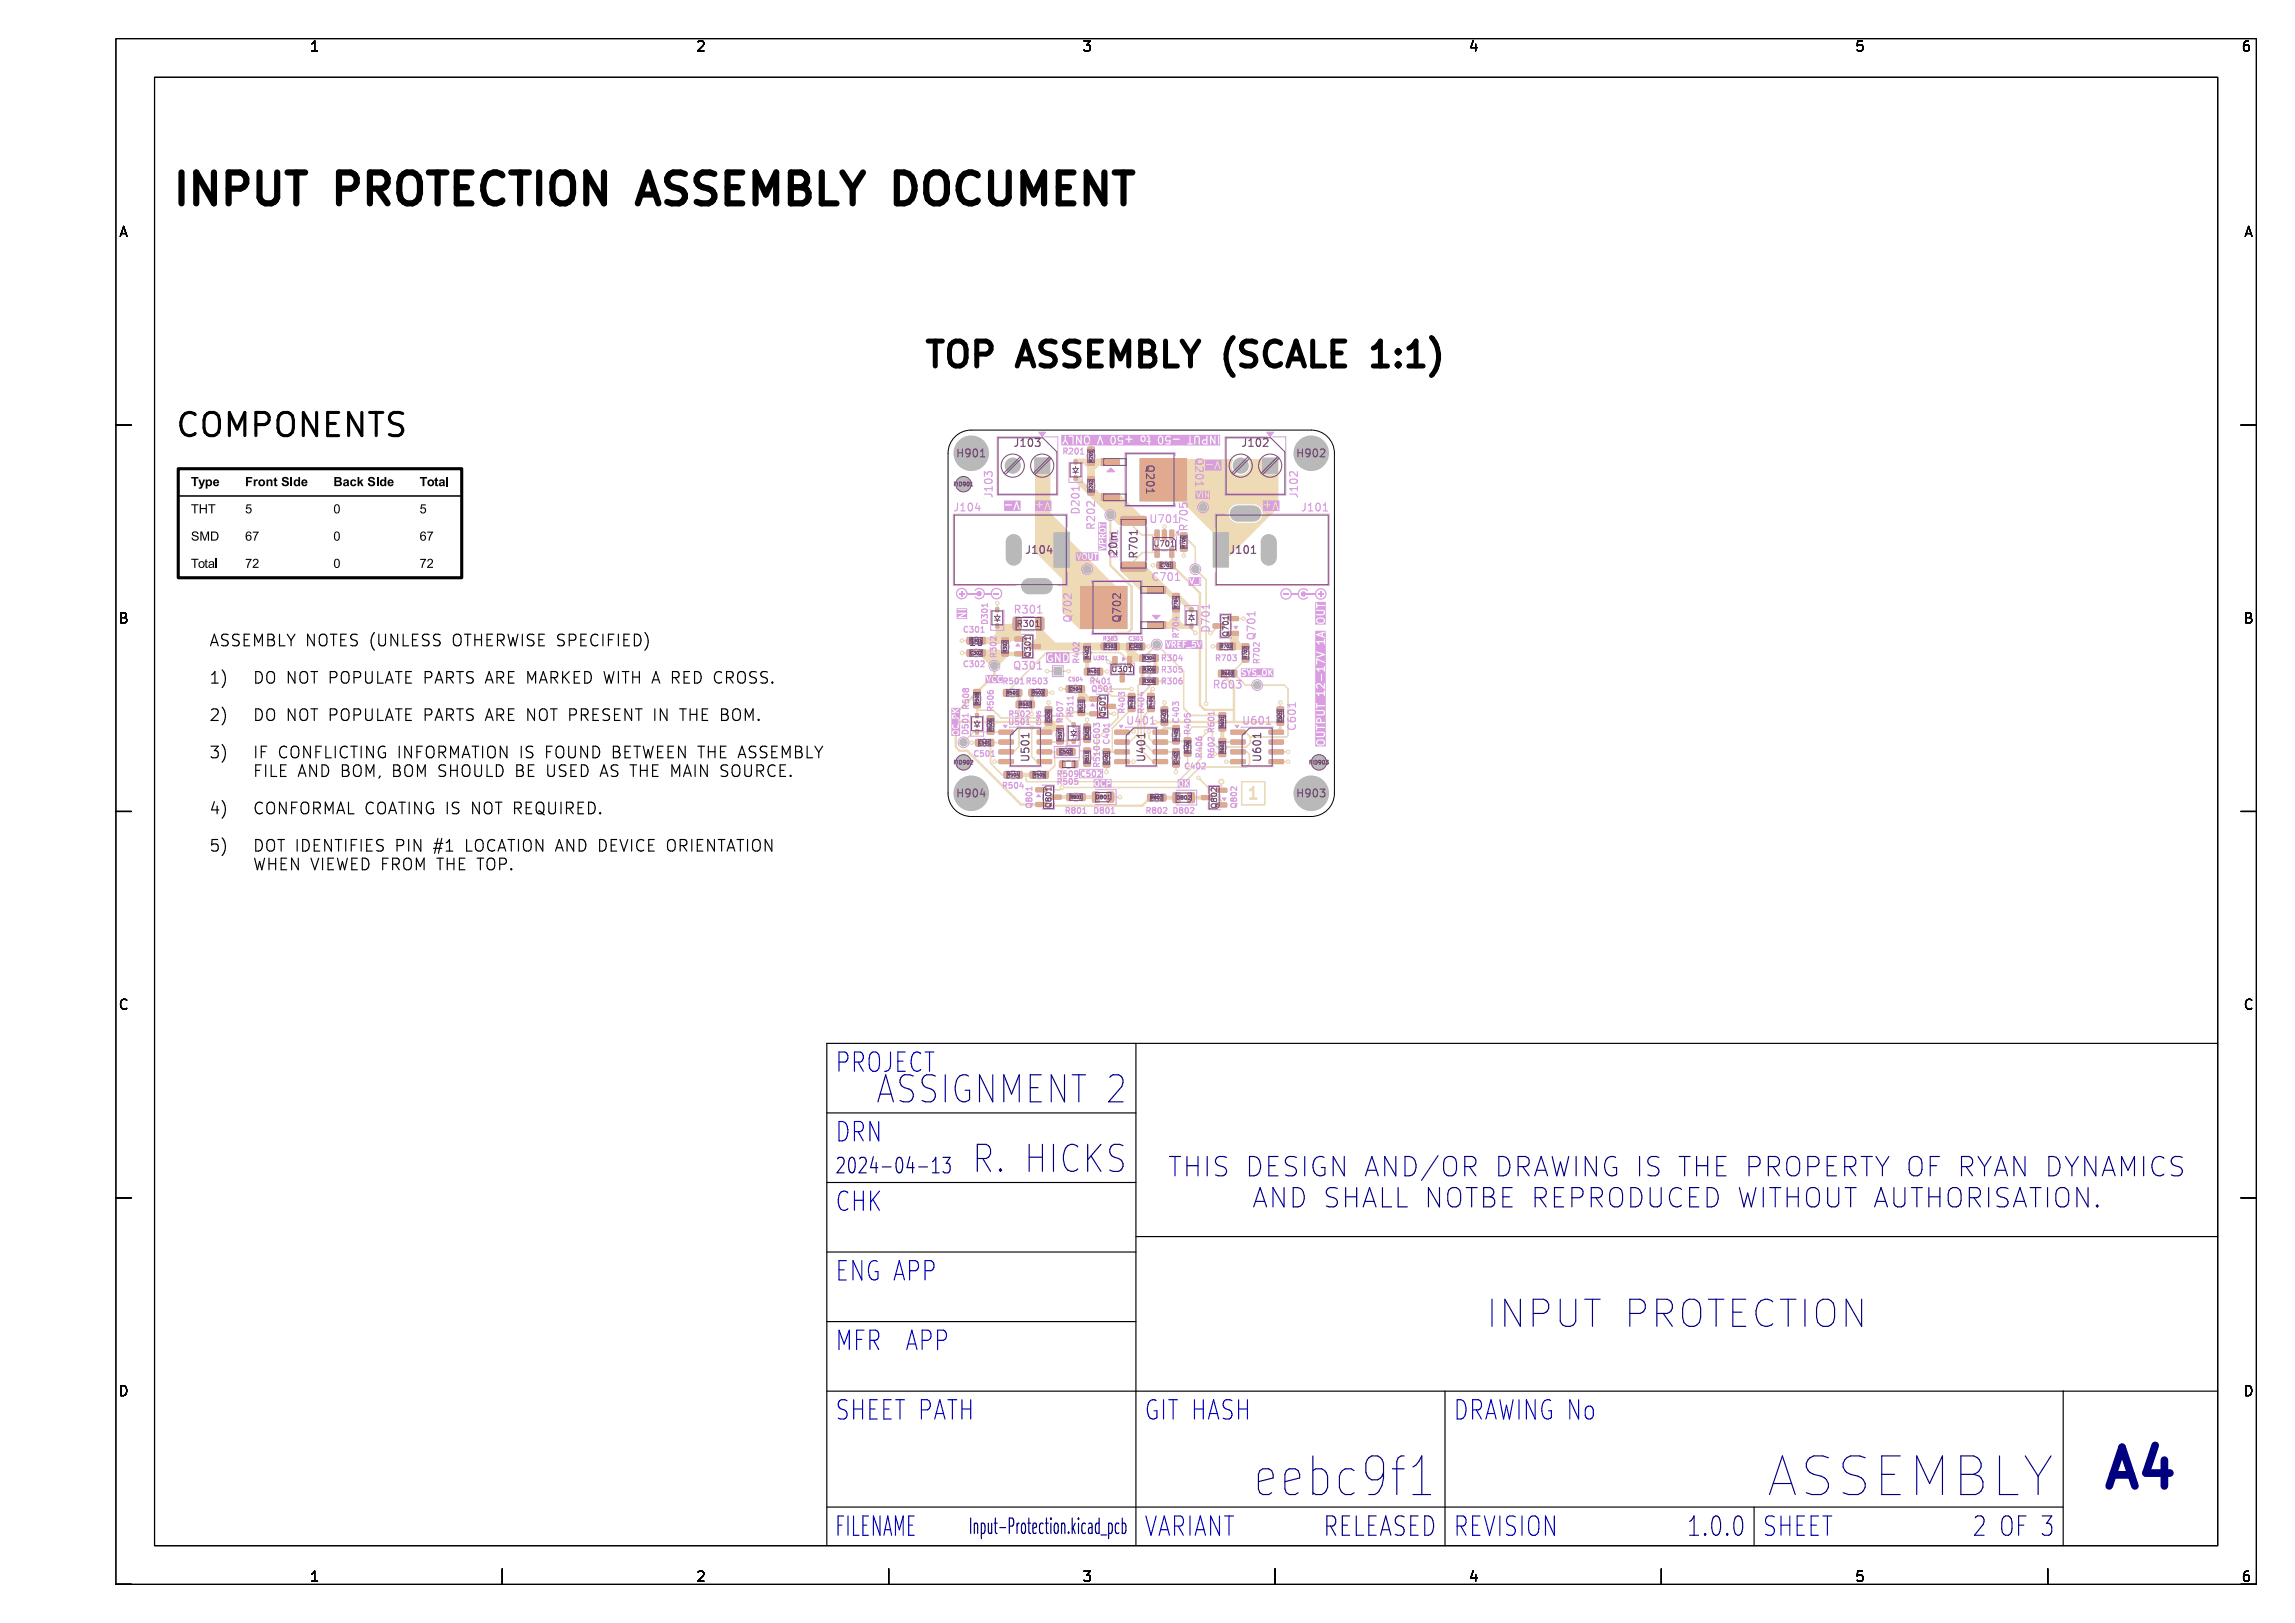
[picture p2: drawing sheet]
<svg xmlns="http://www.w3.org/2000/svg" width="297mm" height="210mm" viewBox="0 0 297 210" stroke-linecap="round" stroke-linejoin="round" font-family="sans-serif">
<defs><g id="words">
<g font-size="6.7" fill="#fff">
<text x="233.9" y="194">ASSEMBLY</text>
<text x="273" y="192.5">A4</text>
</g>
<g font-size="5.3" fill="#fff">
<text x="22" y="26.5">INPUT PROTECTION ASSEMBLY DOCUMENT</text>
<text x="163.5" y="194">eebc9f1</text>
</g>
<text font-size="4.7" fill="#fff" x="194.5" y="171.8">INPUT PROTECTION</text>
<text font-size="4.3" fill="#fff" x="122.3" y="47.5">TOP ASSEMBLY (SCALE 1:1)</text>
<g font-size="4" fill="#fff">
<text x="22.6" y="56.5">COMPONENTS</text>
<text x="117.1" y="143">ASSIGNMENT 2</text>
<text x="126.7" y="152">R. HICKS</text>
</g>
<text font-size="3.3" fill="#fff" x="108.6" y="154.3">THIS DESIGN AND/OR DRAWING IS THE PROPERTY OF RYAN DYNAMICSAND SHALL NOTBE REPRODUCED WITHOUT A</text>
<g font-size="2.7" fill="#fff">
<text x="108" y="138.5">PROJECT</text>
<text x="108" y="147.5">DRN</text>
<text x="108" y="156.5">CHK</text>
<text x="108" y="165.5">ENG APP</text>
<text x="108" y="174.5">MFR APP</text>
<text x="108" y="183.5">SHEET PATH</text>
<text x="148" y="183.5">GIT HASH</text>
<text x="188" y="183.5">DRAWING No</text>
<text x="148" y="198.8">VARIANT</text>
<text x="173.2" y="198.8">RELEASED</text>
<text x="188" y="198.8">REVISION</text>
<text x="218" y="198.8">1.0.0</text>
<text x="228" y="198.8">SHEET</text>
<text x="256.4" y="198.8">2 OF 3</text>
</g>
<g font-size="2" fill="#fff">
<text x="27" y="83.5">ASSEMBLY NOTES (UNLESS OTHERWISE SPECIFIED)</text>
<text x="27" y="88.3">1) DO NOT POPULATE PARTS ARE MARKED WITH A RED CROSS.</text>
<text x="27" y="93.2">2) DO NOT POPULATE PARTS ARE NOT PRESENT IN THE BOM.</text>
<text x="27" y="100.4">FILE AND BOM, BOM SHOULD BE USED AS THE MAIN SOURCE.</text>
<text x="27" y="98">3) IF CONFLICTING INFORMATION IS FOUND BETWEEN THE ASSEMBLY</text>
<text x="27" y="105.2">4) CONFORMAL COATING IS NOT REQUIRED.</text>
<text x="161.6" y="103.4">1</text>
<text x="27" y="112.5">WHEN VIEWED FROM THE TOP.</text>
<text x="27" y="110.1">5) DOT IDENTIFIES PIN #1 LOCATION AND DEVICE ORIENTATION</text>
<text x="108" y="152">2024-04-13</text>
<text x="108" y="198.8">FILENAME</text>
</g>
<g font-size="1.7" fill="#fff">
<text x="40" y="6.6">1</text>
<text x="90" y="6.6">2</text>
<text x="140" y="6.6">3</text>
<text x="190" y="6.6">4</text>
<text x="240" y="6.6">5</text>
<text x="290" y="6.6">6</text>
<text x="15.5" y="30.6">A</text>
<text x="290.5" y="30.6">A</text>
<text x="15.5" y="80.6">B</text>
<text x="290.5" y="80.6">B</text>
<text x="15.5" y="130.6">C</text>
<text x="290.5" y="130.6">C</text>
<text x="15.5" y="180.6">D</text>
<text x="290.5" y="180.6">D</text>
<text x="40" y="204.7">1</text>
<text x="90" y="204.7">2</text>
<text x="140" y="204.7">3</text>
<text x="190" y="204.7">4</text>
<text x="240" y="204.7">5</text>
<text x="290" y="204.7">6</text>
</g>
<g font-size="1.3" fill="#fff">
<text x="124.1" y="59.1">H901</text>
<text x="131.4" y="57.8">J103</text>
<text x="154.7" y="59.5" transform="rotate(90 154.7 59.5)">Q201</text>
<text x="160.9" y="57.8">J102</text>
<text x="168.1" y="59.1">H902</text>
<text x="128.4" y="64.3" transform="rotate(-90 128.4 64.3)">J103</text>
<text x="148.3" y="60.5" transform="rotate(90 148.3 60.5)">Q201</text>
<text x="167.9" y="64.3" transform="rotate(-90 167.9 64.3)">J102</text>
<text x="123.6" y="66.1">J104</text>
<text x="132.9" y="71.6">J104</text>
<text x="139.7" y="66.3" transform="rotate(-90 139.7 66.3)">D201</text>
<text x="141.7" y="68.3" transform="rotate(-90 141.7 68.3)">R202</text>
<text x="144.6" y="71.6" transform="rotate(-90 144.6 71.6)">20m</text>
<text x="144.7" y="72" transform="rotate(-90 144.7 72)">R701</text>
<text x="147.2" y="72" transform="rotate(-90 147.2 72)">R701</text>
<text x="149.1" y="67.6">U701</text>
<text x="153.7" y="68.4" transform="rotate(-90 153.7 68.4)">R705</text>
<text x="159.3" y="71.6">J101</text>
<text x="168.6" y="66.1">J101</text>
<text x="149.3" y="75.1">C701</text>
<text x="125.5" y="83.6">1u</text>
<text x="131.5" y="79.4">R301</text>
<text x="138.7" y="80.2" transform="rotate(-90 138.7 80.2)">Q702</text>
<text x="145" y="80.2" transform="rotate(-90 145 80.2)">Q702</text>
<text x="156.5" y="81.6" transform="rotate(-90 156.5 81.6)">D701</text>
<text x="162.4" y="82.5" transform="rotate(-90 162.4 82.5)">Q701</text>
<text x="131.5" y="86.6">Q301</text>
<text x="157.3" y="89.1">R603</text>
<text x="146.1" y="93.7">U401</text>
<text x="161.1" y="93.7">U601</text>
<text x="167.7" y="94.3" transform="rotate(-90 167.7 94.3)">C601</text>
<text x="133.2" y="98.3" transform="rotate(-90 133.2 98.3)">U501</text>
<text x="148.2" y="98.3" transform="rotate(-90 148.2 98.3)">U401</text>
<text x="163.2" y="98.3" transform="rotate(-90 163.2 98.3)">U601</text>
<text x="124.1" y="103.1">H904</text>
<text x="168.1" y="103.1">H903</text>
<text x="125.1" y="198.5">Input-Protection.kicad_pcb</text>
</g>
<text font-size="1.1" fill="#fff" x="131.8" y="81.1">R301</text>
<g font-size="1" fill="#fff">
<text x="137.7" y="58.8">R201</text>
<text x="149.5" y="70.7">U701</text>
<text x="124.9" y="81.8">C301</text>
<text x="127.8" y="80.6" transform="rotate(-90 127.8 80.6)">D301</text>
<text x="152.6" y="82.4" transform="rotate(-90 152.6 82.4)">R704</text>
<text x="159" y="82.2" transform="rotate(-90 159 82.2)">Q701</text>
<text x="124.9" y="86.3">C302</text>
<text x="128.9" y="84.9" transform="rotate(-90 128.9 84.9)">R302</text>
<text x="130" y="88.5">R501 R503</text>
<text x="133.4" y="84.8" transform="rotate(-90 133.4 84.8)">Q301</text>
<text x="139.7" y="85.7" transform="rotate(-90 139.7 85.7)">R402</text>
<text x="141.2" y="88.5">R401</text>
<text x="141.5" y="89.5">Q501</text>
<text x="144.1" y="86.9">U301</text>
<text x="150.5" y="87">R305</text>
<text x="150.5" y="85.5">R304</text>
<text x="150.5" y="88.5">R306</text>
<text x="157.5" y="85.5">R703</text>
<text x="163" y="85.7" transform="rotate(-90 163 85.7)">R702</text>
<text x="125.3" y="94.9" transform="rotate(-90 125.3 94.9)">D501</text>
<text x="125.4" y="91.6" transform="rotate(-90 125.4 91.6)">R508</text>
<text x="128.6" y="91.9" transform="rotate(-90 128.6 91.9)">R506</text>
<text x="130.7" y="93.8">U501</text>
<text x="130.7" y="92.8">R502</text>
<text x="137.6" y="93.4" transform="rotate(-90 137.6 93.4)">R507</text>
<text x="138.9" y="92.6" transform="rotate(-90 138.9 92.6)">R511</text>
<text x="143.1" y="92.6" transform="rotate(-90 143.1 92.6)">Q501</text>
<text x="145.6" y="92.1" transform="rotate(-90 145.6 92.1)">R403</text>
<text x="148.1" y="92.1" transform="rotate(-90 148.1 92.1)">R404</text>
<text x="152.6" y="93.4" transform="rotate(-90 152.6 93.4)">C403</text>
<text x="154.1" y="94.9" transform="rotate(-90 154.1 94.9)">R405</text>
<text x="157.1" y="94.6" transform="rotate(-90 157.1 94.6)">R601</text>
<text x="126.2" y="97.9">C501</text>
<text x="137" y="100.5">R509 C502</text>
<text x="137" y="101.5">R505</text>
<text x="142.3" y="99.1" transform="rotate(-90 142.3 99.1)">R510 C503</text>
<text x="143.6" y="96.1" transform="rotate(-90 143.6 96.1)">C401</text>
<text x="153.5" y="99.5">C402</text>
<text x="155.6" y="97.9" transform="rotate(-90 155.6 97.9)">R406</text>
<text x="157.1" y="97.9" transform="rotate(-90 157.1 97.9)">R602</text>
<text x="129.9" y="102">R504</text>
<text x="133.6" y="104.4" transform="rotate(-90 133.6 104.4)">Q801</text>
<text x="136" y="104.3" transform="rotate(-90 136 104.3)">Q801</text>
<text x="138" y="105.3">R801</text>
<text x="141.7" y="105.3">D801</text>
<text x="148.5" y="105.3">R802</text>
<text x="152" y="105.3">D802</text>
<text x="157.5" y="104.4" transform="rotate(-90 157.5 104.4)">Q802</text>
<text x="160.1" y="104.4" transform="rotate(-90 160.1 104.4)">Q802</text>
</g>
<g font-size=".7" fill="#fff">
<text x="123.5" y="62.9">FID901</text>
<text x="142.9" y="82.9">R303</text>
<text x="146.2" y="82.9">C303</text>
<text x="138.4" y="88.1">C504</text>
<text x="141.6" y="85.4">U301</text>
<text x="134.7" y="93.7" transform="rotate(-90 134.7 93.7)">C505</text>
<text x="123.5" y="98.9">FID902</text>
<text x="169.5" y="98.9">FID903</text>
<text x="142" y="103.4">D801</text>
<text x="152.4" y="103.5">D802</text>
</g>
<g font-size=".5" fill="#fff">
<text x="141.4" y="59.7" transform="rotate(-90 141.4 59.7)">R201</text>
<text x="141.4" y="63.5" transform="rotate(-90 141.4 63.5)">R202</text>
<text x="153.4" y="70.8" transform="rotate(-90 153.4 70.8)">R705</text>
<text x="150.3" y="73.4">C701</text>
<text x="125.7" y="83.1">C301</text>
<text x="143" y="83.8">R303</text>
<text x="146.3" y="83.8">C303</text>
<text x="152.4" y="78.6" transform="rotate(-90 152.4 78.6)">R704</text>
<text x="158" y="83.8">R703</text>
<text x="125.7" y="84.7">C302</text>
<text x="130.3" y="84.3" transform="rotate(-90 130.3 84.3)">R302</text>
<text x="130.4" y="89.8">R501</text>
<text x="133.7" y="89.8">R503</text>
<text x="138.5" y="89.3">C504</text>
<text x="140.9" y="87.1">R401</text>
<text x="140.9" y="85.1" transform="rotate(-90 140.9 85.1)">R402</text>
<text x="148" y="86.8">R305</text>
<text x="148" y="85.4">R304</text>
<text x="148" y="88.4">R306</text>
<text x="158.2" y="87.4">R603</text>
<text x="161.4" y="85.1" transform="rotate(-90 161.4 85.1)">R702</text>
<text x="126.6" y="91" transform="rotate(-90 126.6 91)">R508</text>
<text x="128.4" y="94.5" transform="rotate(-90 128.4 94.5)">R506</text>
<text x="132" y="91.4">R502</text>
<text x="135.9" y="93.3" transform="rotate(-90 135.9 93.3)">C505</text>
<text x="137.4" y="95.7" transform="rotate(-90 137.4 95.7)">R507</text>
<text x="139.6" y="95.5" transform="rotate(-90 139.6 95.5)">D502</text>
<text x="140.1" y="92" transform="rotate(-90 140.1 92)">R511</text>
<text x="140.9" y="95.5" transform="rotate(-90 140.9 95.5)">C503</text>
<text x="146.6" y="91.5" transform="rotate(-90 146.6 91.5)">R403</text>
<text x="149.1" y="91.5" transform="rotate(-90 149.1 91.5)">R404</text>
<text x="150.9" y="93.3" transform="rotate(-90 150.9 93.3)">C403</text>
<text x="152.4" y="95.7" transform="rotate(-90 152.4 95.7)">R405</text>
<text x="158.4" y="94" transform="rotate(-90 158.4 94)">R601</text>
<text x="165.9" y="93.3" transform="rotate(-90 165.9 93.3)">C601</text>
<text x="126.8" y="96.3">C501</text>
<text x="130.5" y="100.4">R504</text>
<text x="133.8" y="100.4">R505</text>
<text x="137.3" y="97.5">C502</text>
<text x="140.9" y="98.6" transform="rotate(-90 140.9 98.6)">R510</text>
<text x="143.4" y="98.7" transform="rotate(-90 143.4 98.7)">C401</text>
<text x="152.4" y="98.7" transform="rotate(-90 152.4 98.7)">C402</text>
<text x="153.9" y="97.3" transform="rotate(-90 153.9 97.3)">R406</text>
<text x="158.4" y="97.4" transform="rotate(-90 158.4 97.4)">R602</text>
<text x="138.6" y="103.4">R801</text>
<text x="149" y="103.4">R802</text>
</g>
</g></defs>
<path d="M123.8 56.3l.6-.3 .6-.3 .7-.1h44a3 3 0 0 1 3 3.1v44a3 3 0 0 1-3 2.9h-44a3 3 0 0 1-3-2.9v-44a3 3 0 0 1 1.1-2.4z" fill="none" stroke="#000" stroke-width=".13"/>
<path d="M161.8 103.3h.8M161.8 102.3l.4-.5v1.5" fill="none" stroke="#eedab5" stroke-width=".3"/>
<path d="M160.7 101.1h3v3h-3z" fill="none" stroke="#eedab5" stroke-width=".2"/>
<g fill="#eedab5">
<path d="M151.8 76.8h.8v.7h-.8z" fill-rule="evenodd"/>
<path d="M151.8 78.5h.8v.6h-.8z" fill-rule="evenodd"/>
<path d="M133.2 90.7h.7v.9h-.7z" fill-rule="evenodd"/>
<path d="M131.5 90.7h.7v.9h-.7z" fill-rule="evenodd"/>
<path d="M129.6 82.5h.9v.7h-.9z" fill-rule="evenodd"/>
<path d="M129.6 84.2h.9v.7h-.9z" fill-rule="evenodd"/>
<path d="M149.8 72.7h.1h.6l.1 .2-.1 .7h-.7l-.1-.2z" fill-rule="evenodd"/>
<path d="M151.3 72.7h.2h.6v.2v.7h-.8z" fill-rule="evenodd"/>
<path d="M139.6 88.7h.1h.6l.1 .2-.1 .7h-.1h-.6l-.1-.2z" fill-rule="evenodd"/>
<path d="M138 88.7h.2h.6v.9h-.2h-.6l-.1-.2z" fill-rule="evenodd"/>
<path d="M139.5 91.9h.9v.7h-.9z" fill-rule="evenodd"/>
<path d="M139.5 90.2h.9v.7h-.9z" fill-rule="evenodd"/>
<path d="M151.8 98.5l.1-.1 .7 .1 .1 .1-.1 .6-.2 .1-.6-.1-.1-.1z" fill-rule="evenodd"/>
<path d="M151.8 96.9l.1-.1 .7 .1 .1 .2-.1 .6h-.2h-.6l-.1-.2z" fill-rule="evenodd"/>
<path d="M126 90.9h.9v.7h-.9z" fill-rule="evenodd"/>
<path d="M126 89.2h.9v.7h-.9z" fill-rule="evenodd"/>
<path d="M140.3 98.5h.8v.6h-.8z" fill-rule="evenodd"/>
<path d="M140.3 96.8h.8v.7h-.8z" fill-rule="evenodd"/>
<path d="M145.8 83.2h.2h.6v.2v.7h-.2h-.6l-.1-.2z" fill-rule="evenodd"/>
<path d="M147.4 83.2h.1h.6v.9h-.1h-.6l-.1-.2z" fill-rule="evenodd"/>
<path d="M154 78.6h.4v.6h-.4z" fill-rule="evenodd"/>
<path d="M154 80.7l.4 .1-.1 .5-.3-.1z" fill-rule="evenodd"/>
<path d="M127.8 95.7l.2-.1 .6 .1v.1v.7l-.2 .1-.6-.1-.1-.2z" fill-rule="evenodd"/>
<path d="M126.3 95.7l.1-.1 .6 .1 .1 .1-.1 .7-.1 .1-.6-.1-.1-.2z" fill-rule="evenodd"/>
<path d="M157.8 97.2h.8v.7h-.8z" fill-rule="evenodd"/>
<path d="M157.8 95.6h.8v.6h-.8z" fill-rule="evenodd"/>
<path d="M142.8 98.5l.1-.1 .7 .1 .1 .1-.1 .6-.2 .1-.6-.1-.1-.1z" fill-rule="evenodd"/>
<path d="M142.8 96.9l.1-.1 .7 .1 .1 .2-.1 .6h-.2h-.6l-.1-.2z" fill-rule="evenodd"/>
<path d="M149.2 87.7h.7v.9h-.7z" fill-rule="evenodd"/>
<path d="M147.5 87.7h.7v.9h-.7z" fill-rule="evenodd"/>
<path d="M147.5 84.7h.7v.9h-.7z" fill-rule="evenodd"/>
<path d="M149.2 84.7h.7v.9h-.7z" fill-rule="evenodd"/>
<path d="M144.2 83.2h.7v.9h-.7z" fill-rule="evenodd"/>
<path d="M142.5 83.2h.7v.9h-.7z" fill-rule="evenodd"/>
<path d="M147.5 86.2h.7v.9h-.7z" fill-rule="evenodd"/>
<path d="M149.2 86.2h.7v.9h-.7z" fill-rule="evenodd"/>
<path d="M140.3 95.3l.1-.1 .7 .1 .1 .1-.1 .6-.2 .1-.6-.1-.1-.1z" fill-rule="evenodd"/>
<path d="M140.3 93.7h.1h.7l.1 .2-.1 .6-.2 .1-.6-.1-.1-.2z" fill-rule="evenodd"/>
<path d="M141.1 90.2h1.3l.1 .1v.4h-.2h-1.2l-.1-.1z" fill-rule="evenodd"/>
<path d="M141.1 92.1h1.3l.1 .1v.4h-.2h-1.2l-.1-.1z" fill-rule="evenodd"/>
<path d="M142.9 91.1h1.4l.1 .1v.4l-.2 .1h-1.2l-.1-.1z" fill-rule="evenodd"/>
<path d="M152.8 70.6h.8v.7h-.8z" fill-rule="evenodd"/>
<path d="M152.8 69h.8v.7h-.8z" fill-rule="evenodd"/>
<path d="M136.4 86.4h1v.9h-1z" fill-rule="evenodd"/>
<path d="M131.4 82.4h1.3l.1 .1v.4l-.1 .1h-1.3l-.1-.1z" fill-rule="evenodd"/>
<path d="M131.4 84.3h1.3l.1 .2v.3l-.1 .1h-1.3l-.1-.2z" fill-rule="evenodd"/>
<path d="M133.2 83.4h1.4l.1 .1v.4l-.2 .1-1.2-.1-.1-.1z" fill-rule="evenodd"/>
<path d="M157.4 103.9h1.3l.1 .1v.4l-.1 .1-1.3-.1-.1-.1z" fill-rule="evenodd"/>
<path d="M157.4 102h1.3l.1 .1v.4l-.1 .1-1.3-.1-.1-.1z" fill-rule="evenodd"/>
<path d="M155.5 103l1.3-.1 .1 .2v.3l-.1 .1h-1.3v-.1z" fill-rule="evenodd"/>
<path d="M136.8 96.9l.2-.1 .6 .1v.1v.7h-.8l-.1-.2z" fill-rule="evenodd"/>
<path d="M138.3 96.9l.2-.1 .6 .1 .1 .1-.1 .7h-.8v-.2z" fill-rule="evenodd"/>
<path d="M158.9 81.7h1.3l.1 .1v.4h-.1h-1.3l-.1-.1z" fill-rule="evenodd"/>
<path d="M158.9 79.8h1.3l.1 .1v.4l-.1 .1-1.3-.1-.1-.1z" fill-rule="evenodd"/>
<path d="M157 80.7h1.3l.1 .1v.4l-.1 .1h-1.3v-.2z" fill-rule="evenodd"/>
<path d="M157.8 93.9h.8v.7h-.8z" fill-rule="evenodd"/>
<path d="M157.8 92.2h.8v.7h-.8z" fill-rule="evenodd"/>
<path d="M140.8 61.7h.8v.7h-.8z" fill-rule="evenodd"/>
<path d="M140.8 63.3h.8v.7h-.8z" fill-rule="evenodd"/>
<path d="M127.8 94.3h.8v.7h-.8z" fill-rule="evenodd"/>
<path d="M127.8 92.7h.8v.6h-.8z" fill-rule="evenodd"/>
<path d="M131.2 79.9l.8-.1 .2 .2v1.3l-.2 .3h-.7l-.2-.2v-1.3z" fill-rule="evenodd"/>
<path d="M134.1 79.9l.8-.1 .2 .2v1.3l-.1 .3h-.7l-.3-.2v-1.3z" fill-rule="evenodd"/>
<path d="M138.1 102.7h.7v.9h-.7z" fill-rule="evenodd"/>
<path d="M139.7 102.7h.7v.9h-.7z" fill-rule="evenodd"/>
<path d="M153.3 97.1h.8v.7h-.8z" fill-rule="evenodd"/>
<path d="M153.3 95.5h.8v.7h-.8z" fill-rule="evenodd"/>
<path d="M142.5 59.3h2.4v.9h-2.4z" fill-rule="evenodd"/>
<path d="M147.5 59.3h6.1v5.5h-6.1z" fill-rule="evenodd"/>
<path d="M142.5 63.9h2.4v.9h-2.4z" fill-rule="evenodd"/>
<path d="M126.7 84.1l.2-.1 .6 .1v.2v.6l-.2 .1-.6-.1-.1-.2z" fill-rule="evenodd"/>
<path d="M125.2 84.1l.1-.1 .6 .1 .1 .2-.1 .6-.1 .1-.6-.1-.1-.2z" fill-rule="evenodd"/>
<path d="M157 68.9h2v4.5h-2z" fill-rule="evenodd"/>
</g>
<g fill="#eedab5">
<circle cx="124.7" cy="98.6" r=".5"/>
<circle cx="154.7" cy="73.6" r=".5"/>
<circle cx="125.7" cy="102.7" r="2.25"/>
<circle cx="140.7" cy="73.6" r=".5"/>
<circle cx="149.7" cy="83.4" r=".5"/>
<circle cx="143.7" cy="66.7" r=".5"/>
</g>
<path d="M160.2 66.5h2M164.2 70.2v2" fill="none" stroke="#eedab5" stroke-width="2"/>
<g fill="#eedab5">
<path d="M150.3 93h.1h.7l.1 .2-.1 .6-.2 .1-.6-.1-.1-.1z" fill-rule="evenodd"/>
<path d="M150.3 91.5l.1-.1 .7 .1 .1 .2-.1 .6h-.2h-.6l-.1-.2z" fill-rule="evenodd"/>
<path d="M163.4 59.3h.2h1.5h.2l.1 .2v1.5l-.1 .2h-.2h-1.5h-.2v-.2v-1.5z" fill-rule="evenodd"/>
<path d="M144.3 94.5h1.8l.1 .1v.4h-.2h-1.7l-.1-.1z" fill-rule="evenodd"/>
<path d="M144.3 95.8l1.8-.1 .1 .2v.3l-.2 .1h-1.7l-.1-.1z" fill-rule="evenodd"/>
<path d="M144.3 97h1.8l.1 .1v.4l-.2 .1h-1.7l-.1-.2z" fill-rule="evenodd"/>
<path d="M144.3 98.3h1.8l.1 .1v.4l-.2 .1-1.7-.1-.1-.1z" fill-rule="evenodd"/>
<path d="M149.2 98.3h1.8l.1 .1v.4l-.1 .1-1.7-.1-.1-.1z" fill-rule="evenodd"/>
<path d="M149.2 97h1.8l.1 .1v.4l-.1 .1h-1.7l-.1-.2z" fill-rule="evenodd"/>
<path d="M149.2 95.8l1.8-.1 .1 .2v.3l-.1 .1h-1.7l-.1-.1z" fill-rule="evenodd"/>
<path d="M149.2 94.5h1.8l.1 .1v.4h-.1h-1.7l-.1-.1z" fill-rule="evenodd"/>
<path d="M140.8 59.5h.8v.7h-.8z" fill-rule="evenodd"/>
<path d="M140.8 57.9h.8v.6h-.8z" fill-rule="evenodd"/>
<path d="M134.1 101.9h1.3l.1 .2v.3l-.2 .1h-1.2l-.1-.2z" fill-rule="evenodd"/>
<path d="M134.1 103.8h1.3l.1 .1v.4l-.2 .1h-1.2l-.1-.1z" fill-rule="evenodd"/>
<path d="M135.9 102.9h1.4l.1 .1v.4h-.2h-1.2l-.1-.1z" fill-rule="evenodd"/>
<path d="M140.3 85h.8v.6h-.8z" fill-rule="evenodd"/>
<path d="M140.3 83.3h.8v.7h-.8z" fill-rule="evenodd"/>
<path d="M160.8 83.3h.8v.7h-.8z" fill-rule="evenodd"/>
<path d="M160.8 85h.8v.6h-.8z" fill-rule="evenodd"/>
<path d="M142 86.5h.7v.8h-.7z" fill-rule="evenodd"/>
<path d="M140.3 86.5h.7v.8h-.7z" fill-rule="evenodd"/>
<path d="M129.3 94.5h1.8l.1 .1v.4h-.2h-1.7l-.1-.1z" fill-rule="evenodd"/>
<path d="M129.3 95.8l1.8-.1 .1 .2v.3l-.2 .1h-1.7l-.1-.1z" fill-rule="evenodd"/>
<path d="M129.3 97h1.8l.1 .1v.4l-.2 .1h-1.7l-.1-.2z" fill-rule="evenodd"/>
<path d="M129.3 98.3h1.8l.1 .1v.4l-.2 .1-1.7-.1-.1-.1z" fill-rule="evenodd"/>
<path d="M134.2 98.3h1.8l.1 .1v.4l-.1 .1-1.7-.1-.1-.1z" fill-rule="evenodd"/>
<path d="M134.2 97h1.8l.1 .1v.4l-.1 .1h-1.7l-.1-.2z" fill-rule="evenodd"/>
<path d="M134.2 95.8l1.8-.1 .1 .2v.3l-.1 .1h-1.7l-.1-.1z" fill-rule="evenodd"/>
<path d="M134.2 94.5h1.8l.1 .1v.4h-.1h-1.7l-.1-.1z" fill-rule="evenodd"/>
<path d="M153.7 102.6l.7-.1 .2 .2v1l-.1 .2h-.6l-.2-.1z" fill-rule="evenodd"/>
<path d="M151.8 102.6l.7-.1 .2 .2v1l-.1 .2h-.6l-.2-.1z" fill-rule="evenodd"/>
<path d="M131.5 89.2h.7v.9h-.7z" fill-rule="evenodd"/>
<path d="M129.9 89.2h.7v.9h-.7z" fill-rule="evenodd"/>
<path d="M128.9 80.7l.4 .1-.1 .5-.4-.1z" fill-rule="evenodd"/>
<path d="M128.9 78.6l.4 .1-.1 .5-.4-.1z" fill-rule="evenodd"/>
<path d="M129.9 99.8h.7v.9h-.7z" fill-rule="evenodd"/>
<path d="M131.6 99.8h.7v.9h-.7z" fill-rule="evenodd"/>
<path d="M138.7 95.6l.5 .1-.1 .5-.4-.1z" fill-rule="evenodd"/>
<path d="M138.7 93.5h.4v.6h-.4z" fill-rule="evenodd"/>
<path d="M145.1 66.9l.2-.1h2.9l.2 .2-.1 .9-.2 .1h-2.9l-.2-.2z" fill-rule="evenodd"/>
<path d="M145.1 72.8l.2-.1h2.9l.2 .3-.1 .8-.2 .1h-2.9l-.2-.2z" fill-rule="evenodd"/>
<path d="M139 61.6h.4v.5h-.4z" fill-rule="evenodd"/>
<path d="M139 59.5h.4v.5h-.4z" fill-rule="evenodd"/>
<path d="M159.3 86.7h.7v.9h-.7z" fill-rule="evenodd"/>
<path d="M157.7 86.7h.7v.9h-.7z" fill-rule="evenodd"/>
<path d="M143.3 102.5h.6l.3 .1v1l-.2 .2-.6 .1-.2-.2z" fill-rule="evenodd"/>
<path d="M141.4 102.5h.7l.2 .1v1l-.1 .2-.6 .1-.3-.2z" fill-rule="evenodd"/>
<path d="M148.5 102.8h.7v.8h-.7z" fill-rule="evenodd"/>
<path d="M150.2 102.8h.7v.8h-.7z" fill-rule="evenodd"/>
<path d="M148.5 91.4h.9v.7h-.9z" fill-rule="evenodd"/>
<path d="M148.5 89.7h.9v.7h-.9z" fill-rule="evenodd"/>
<path d="M136.8 95.6h.8v.6h-.8z" fill-rule="evenodd"/>
<path d="M136.8 93.9h.8v.7h-.8z" fill-rule="evenodd"/>
<path d="M136.4 68.9h2v4.5h-2z" fill-rule="evenodd"/>
</g>
<g fill="#eedab5">
<circle cx="169.7" cy="58.6" r="2.25"/>
<circle cx="160.6" cy="60.2" r="1"/>
<circle cx="170.7" cy="98.6" r=".5"/>
<circle cx="124.7" cy="96.1" r=".5"/>
<circle cx="128.7" cy="86.2" r=".5"/>
<circle cx="169.7" cy="102.7" r="2.25"/>
</g>
<path d="M131.2 70.2v2M133.2 75.9h2" fill="none" stroke="#eedab5" stroke-width="2"/>
<g fill="#eedab5">
<path d="M148.5 80.4h2.4v.9h-2.4z" fill-rule="evenodd"/>
<path d="M139.8 75.9h6.1v5.5h-6.1z" fill-rule="evenodd"/>
<path d="M148.5 75.9h2.4v.9h-2.4z" fill-rule="evenodd"/>
<path d="M146 91.4h.9v.7h-.9z" fill-rule="evenodd"/>
<path d="M146 89.7h.9v.7h-.9z" fill-rule="evenodd"/>
<path d="M165.3 93h.1h.7l.1 .2-.1 .6-.2 .1-.6-.1-.1-.1z" fill-rule="evenodd"/>
<path d="M165.3 91.5l.1-.1 .7 .1 .1 .2-.1 .6h-.2h-.6l-.1-.2z" fill-rule="evenodd"/>
<path d="M159.3 94.5h1.8l.1 .1v.4h-.2h-1.7l-.1-.1z" fill-rule="evenodd"/>
<path d="M159.3 95.8l1.8-.1 .1 .2v.3l-.2 .1h-1.7l-.1-.1z" fill-rule="evenodd"/>
<path d="M159.3 97h1.8l.1 .1v.4l-.2 .1h-1.7l-.1-.2z" fill-rule="evenodd"/>
<path d="M159.3 98.3h1.8l.1 .1v.4l-.2 .1-1.7-.1-.1-.1z" fill-rule="evenodd"/>
<path d="M164.2 98.3h1.8l.1 .1v.4l-.1 .1-1.7-.1-.1-.1z" fill-rule="evenodd"/>
<path d="M164.2 97h1.8l.1 .1v.4l-.1 .1h-1.7l-.1-.2z" fill-rule="evenodd"/>
<path d="M164.2 95.8l1.8-.1 .1 .2v.3l-.1 .1h-1.7l-.1-.1z" fill-rule="evenodd"/>
<path d="M164.2 94.5h1.8l.1 .1v.4h-.1h-1.7l-.1-.1z" fill-rule="evenodd"/>
<path d="M151.8 95.6h.8v.6h-.8z" fill-rule="evenodd"/>
<path d="M151.8 93.9h.8v.7h-.8z" fill-rule="evenodd"/>
<path d="M133.9 59.3h.2h1.5h.2l.1 .2v1.5l-.1 .2h-.2h-1.5h-.2v-.2v-1.5z" fill-rule="evenodd"/>
<path d="M135.3 93h.1h.7l.1 .2-.1 .6-.2 .1-.6-.1-.1-.1z" fill-rule="evenodd"/>
<path d="M135.3 91.5l.1-.1 .7 .1 .1 .2-.1 .6h-.2h-.6l-.1-.2z" fill-rule="evenodd"/>
<path d="M125.2 82.5l.1-.1 .6 .1 .1 .2-.1 .6-.1 .1-.6-.1-.1-.2z" fill-rule="evenodd"/>
<path d="M126.7 82.5l.2-.1 .6 .1v.2v.6l-.2 .1-.6-.1-.1-.2z" fill-rule="evenodd"/>
<path d="M151.4 68.6h.4h.1v1.1l-.1 .2h-.3l-.1-.1z" fill-rule="evenodd"/>
<path d="M150.4 68.6h.4h.2v1.1l-.1 .2h-.4l-.1-.1z" fill-rule="evenodd"/>
<path d="M149.5 68.6h.4h.1v1.1l-.1 .2h-.3l-.1-.1z" fill-rule="evenodd"/>
<path d="M149.5 70.9l.4-.1 .1 .1v1.1l-.1 .1-.3 .1-.1-.1z" fill-rule="evenodd"/>
<path d="M151.4 70.9l.4-.1 .1 .1v1.1l-.1 .1-.3 .1-.1-.1z" fill-rule="evenodd"/>
<path d="M145.9 85l.4-.1 .2 .1v1.2l-.1 .2h-.4l-.1-.1z" fill-rule="evenodd"/>
<path d="M144 85l.4-.1 .2 .1v1.2l-.1 .2h-.4l-.1-.1z" fill-rule="evenodd"/>
<path d="M145 86.8h.4l.1 .1v1.2l-.1 .2h-.3l-.1-.1z" fill-rule="evenodd"/>
<path d="M135 99.8h.7v.9h-.7z" fill-rule="evenodd"/>
<path d="M133.3 99.8h.7v.9h-.7z" fill-rule="evenodd"/>
<path d="M137.1 98.5h.7v.8h-.7z" fill-rule="evenodd"/>
<path d="M138.8 98.5h.7v.8h-.7z" fill-rule="evenodd"/>
<path d="M134.8 89.2h.7v.8h-.7z" fill-rule="evenodd"/>
<path d="M133.2 89.2h.7v.8h-.7z" fill-rule="evenodd"/>
<path d="M126.2 94.4h.4v.6h-.4z" fill-rule="evenodd"/>
<path d="M126.2 92.3h.4v.6h-.4z" fill-rule="evenodd"/>
<path d="M157.5 83.2h.7v.9h-.7z" fill-rule="evenodd"/>
<path d="M159.2 83.2h.7v.9h-.7z" fill-rule="evenodd"/>
</g>
<g fill="#eedab5">
<circle cx="155.7" cy="65.6" r=".5"/>
<circle cx="162.7" cy="88.6" r=".5"/>
<circle cx="131.1" cy="60.2" r="1"/>
<circle cx="124.7" cy="62.6" r=".5"/>
<circle cx="125.7" cy="58.6" r="2.25"/>
<circle cx="156.1" cy="94.6" r=".3"/>
<circle cx="156.1" cy="91" r=".3"/>
<circle cx="135.5" cy="86.9" r=".3"/>
<circle cx="149.2" cy="73.1" r=".3"/>
<circle cx="135.7" cy="90.9" r=".3"/>
<circle cx="148.6" cy="83.7" r=".3"/>
<circle cx="166.7" cy="97.3" r=".3"/>
<circle cx="146.7" cy="98.6" r=".3"/>
<circle cx="158.7" cy="98.6" r=".3"/>
<circle cx="143.4" cy="85.7" r=".3"/>
<circle cx="150.7" cy="90.9" r=".3"/>
<circle cx="165.7" cy="90.9" r=".3"/>
<circle cx="143.3" cy="86.9" r=".3"/>
<circle cx="156.9" cy="83.7" r=".3"/>
<circle cx="140.7" cy="93.1" r=".3"/>
<circle cx="129.1" cy="78.1" r=".3"/>
<circle cx="128.7" cy="98.6" r=".3"/>
<circle cx="152.2" cy="99.9" r=".3"/>
<circle cx="150.7" cy="68.2" r=".3"/>
<circle cx="150.4" cy="88.1" r=".3"/>
<circle cx="153.2" cy="71.9" r=".3"/>
<circle cx="138.2" cy="96.4" r=".3"/>
<circle cx="138.3" cy="86.9" r=".3"/>
<circle cx="158.1" cy="101.2" r=".4"/>
<circle cx="137.3" cy="89.2" r=".3"/>
<circle cx="157.2" cy="97.5" r=".3"/>
<circle cx="160.9" cy="80.1" r=".3"/>
<circle cx="125.7" cy="96.1" r=".3"/>
<circle cx="124.5" cy="84.5" r=".3"/>
<circle cx="136.2" cy="89.6" r=".3"/>
<circle cx="166.7" cy="98.6" r=".3"/>
<circle cx="144.9" cy="103.1" r=".3"/>
<circle cx="124.5" cy="82.9" r=".3"/>
<circle cx="141.2" cy="57.1" r=".3"/>
<circle cx="143.2" cy="99.9" r=".3"/>
<circle cx="138.2" cy="92.1" r=".3"/>
<circle cx="137.2" cy="93.1" r=".3"/>
<circle cx="144.2" cy="92.4" r=".3"/>
<circle cx="149.5" cy="93.4" r=".3"/>
<circle cx="131.9" cy="92.4" r=".3"/>
<circle cx="131.9" cy="94.1" r=".3"/>
<circle cx="133.5" cy="94.1" r=".3"/>
<circle cx="133.5" cy="92.4" r=".3"/>
<circle cx="146.4" cy="89.2" r=".3"/>
<circle cx="149.2" cy="89.2" r=".3"/>
<circle cx="154.7" cy="81.9" r=".3"/>
<circle cx="156.6" cy="81.9" r=".3"/>
<circle cx="153.7" cy="99" r=".3"/>
<circle cx="155.1" cy="100.6" r=".3"/>
<circle cx="146.7" cy="94.6" r=".3"/>
<circle cx="148.7" cy="94.6" r=".3"/>
<circle cx="137.4" cy="100.4" r=".3"/>
<circle cx="137.4" cy="101.9" r=".3"/>
</g>
<g fill="none" stroke="#eedab5" stroke-width=".2">
<path d="M141.2 57.1v1.1M129.1 78v.9M146.7 67.4v.7l1.1 1.1h1.9M149.2 73.2h.9M149.7 71.5h-1.9l-1.1 1.2v.6M150.7 68.1v1.1M151.6 69.2h1.5l1.6 1.6v2.9l1.4 1.3v16M153.2 71v.9M124.5 82.9h1M124.5 84.5h1M125.7 96.1h.9M126.4 91.9h2.1l1 1h4.8l.2-.3h3.3l1.9 2v3.7l-.6 .6"/>
<path d="M126.4 91.2v1.4M128.7 98.6h1.5M130.2 96l-.1 .1h-1.9v2.7l1.5 1.4h.6M130.2 94.7h-1.9h-.1h-2.2l-1.3 1.4M131.9 94.2v2.4l-.7 .7h-1M131.9 91.2v1.2M133.5 94.2v3.7l.7 .7h1M133.5 91.2v1.2M135.2 89.6h1M135.2 97.3h2M135.5 86.8h2.8M135.7 90.9v1"/>
<path d="M136.5 97.3v1.8l-1.2 1.1M137.2 97.3h.1M137.3 89.1h1.1M137.5 98.9l-.1 1.5M138.2 96.4l.5 .5v.4M138.9 95.9l-3.7 .1M139.7 95.6h1M139.7 97.2h1M140.7 93.1v1M140.7 86.9l2.2 2.2M142.3 86.9h1M142.9 89.1h3.5"/>
<path d="M142.9 89.1l1 1h2.5M143.2 98.8v1.1M143.4 85.7h.9M143.6 91.4h.6l.5 .5v1l-2.8 2.7v2l-1.2 1.2M145.1 97.3h-.1M145.2 98.6h1.5M145.2 97.3h-2M146.2 85.7l-1.2-1.2h-9.6l-5.2 5.1M146.4 91.7l-2.5 2.5v3.1M146.7 94.7h-.1h-1.4M147.7 83.6h.9M147.9 85.2l1.8-1.8 3.5 3.5v4.8l.9 .9h4.1"/>
<path d="M147.9 88.2l-.6 .5v6.2l-1.1 1.1h-1M148.7 94.7v.8l.5 .5h2.9l.1-.1h1.4l.1-.1v-1.1l.6-.7h2l.6 .7v1.4l.6 .6h3.8l.5-.6v-.7M148.9 91.7l-.8 .9v3.6l1.1 1.1h3M149.2 89.1l-.3 .3v.7M149.5 86.6l-.8 .9v1.4l-1 1v7.2l1.5 1.5h1M149.5 88.2h.9M150.7 90.9v1M152.2 97.3h.1M152.2 98.8v1.1M153.7 97.5v1.6M154.2 81v.4l.5 .5M156.1 94.7v.2l-.7 .6v2.6l-3 3h-19.5l-.1-.1v-.8"/>
<path d="M156.9 83.6h1M157.2 97.6h1M157.7 81l-.9 .9h-.2M158.2 95.9l.1 .1h1.9M158.7 98.6h1.5M159.6 80.1h1.3M160.2 97.3h1.2l.3 .3v1.2l-.4 .5h-6l-2.7 2.6h-15.2l-.3 .3h-2.3M160.2 94.7h1l.6 .7M161.2 85.3l-1.5 1.5v.3l1.5 1.6h5l.5 .4v6l-.2 .3h-4.7M165.2 98.6h1.5M165.2 97.3h1.5M165.7 90.9v1"/>
<path d="M143.7 103.2h1.2M155.1 100.7l3 2.9v.6M158.1 101.1v1.2"/>
</g>
<path d="M131.9 89.6v1.6M133.5 89.6v1.6M140.7 85.3v1.6M147.9 86.6v1.6M149.5 85.2v1.4M158.2 94.2v1.7M131.9 100.2h1.8M136.6 103.2h1.8M140.1 103.2h1.7M150.5 103.2h1.8M154.1 103.2h2.1" fill="none" stroke="#eedab5" stroke-width=".5"/>
<path d="M143.7 66.7v6.5l2.7 2.7v5.5l-.5 .5h-1.3l-1.7 1.7M151.6 71.5v1.6l3.7 3.6v14.5l.6 .7h3.8M128.2 93l.4 .4M128.7 86.1v1.2l-5 5v4.4l.5 .5h1l6.9 6.9h2.7l.1 .2h12.9l1.1-1.1M137.2 93.1l-.3 .3-13.2 .1M138.2 92.1h1.7l.2 .3h4.1M149.5 93.5l16.2-.1v.8l-.5 .5M150.7 94.2h1.5M150.7 93.5v.7l-.5 .5M158 87.1l1.7 1.7v4.6" fill="none" stroke="#eedab5" stroke-width=".3"/>
<g fill="#eedab5">
<path d="M147.5 59.5l12-.1 .1 .1a1.23 1.23 0 0 0 .9 1.9 1.23 1.23 0 0 0 1.1-1.9l.1-.1h3.6l.1 .1v6.2l-6.5 6.5v1.1l-1.8 .1-.2-.1v-4.4l-2.5-2.5h4.6a1.21 1.21 0 0 0 1.1 1.3h2.2a1.2 1.2 0 0 0 1.1-1.2 1.2 1.2 0 0 0-1.1-1.2h-2.2a1.2 1.2 0 0 0-1.1 1.1h-4.6l-1.5-1.5h-5.4z" fill-rule="evenodd"/>
<path d="M139.5 88.9l.2-.1h.5l.2 .2v.6l.6 .5 1.3 .1 .2 .1v.4h-.2h-1.7l-.2 .2h-.7l-.2-.2z" fill-rule="evenodd"/>
<path d="M134 59.2l1.8-.1 .1 .1v7.2l2.5 2.5v1l6 6h1.4l.1 .1v5.3v.1h-6.2l-2.3-2.3v-4.2l-3.5-3.5z" fill-rule="evenodd"/>
<path d="M135.3 93.1h.7l.8 .7 .7 .1 .2 .2v.4l-.2 .2h-1.2l-.3 .3h-1.7l-.1-.1v-.3l.1-.1 .4-.1 .6-.6z" fill-rule="evenodd"/>
<path d="M134.1 80l.8-.1 .2 .1v1.7l1.5 1.4h6.3l.3 .3v.5l-.3 .2h-9.3l-.3-.2v-.4l.8-.8z" fill-rule="evenodd"/>
<path d="M126.9 84.1h3.4l.4 .2 2 .1 .1 .1v.2l-.2 .2h-2.2l-1.4 1.5h-.5l-1.5-1.4-.2-.1-.1-.1v-.5z" fill-rule="evenodd"/>
<path d="M159 81.7h1l.3 .3v.9l.3 .3 .9 .1 .1 .1v.5l-.2 .2h-1.9l-.4-.5v-1.3l-.3-.2 .1-.3z" fill-rule="evenodd"/>
<path d="M148.5 80.5l2.7-.1 .5-.5v-1.3l.2-.1h.5l.3 .2v1.6l.4 .5h1.1l.2 .1v.3l-.2 .1h-5.6l-.1-.1z" fill-rule="evenodd"/>
<path d="M139 59.5l.2-.2h5.6l.1 .2v.6l-.1 .2h-2.6l-.5 .5v1.4l-.3 .2h-.5l-.2-.2v-1.7l-.4-.5h-1.2l-.1-.1z" fill-rule="evenodd"/>
<path d="M139 61.6h.4l1.7 1.7h.6l.8 .7h2.4l2.9 2.8 .4 .1 .1 .9-.3 .1h-3.2l-5.8-5.7z" fill-rule="evenodd"/>
<path d="M145.1 72.8h3.2l.1 .6 3.4 3.3 .7 .1 1.9 1.8v.5h-.4l-1.6-1.5-.7-.1-.8-.8h-3l-2.8-2.7z" fill-rule="evenodd"/>
<path d="M126.8 82.5l1.6-.1 .5-.4v-1.1v-.1h1.9l.3-.3v-.4l.1-.2h.6l.4 .3v2.1l.1 .1 .4 .1 .1 .3-.2 .1h-1.7l-.5 .5h-3.5l-.2-.3v-.4z" fill-rule="evenodd"/>
<path d="M144.2 83.3l.2-.1h1.9l.3 .4v.4l.7 .7h.7l.2 .1v.6l-.2 .2h-1.1l-.4 .5-.1 .2h-.4l-.1-.1v-1.7l-.4-.4h-1.2l-.2-.3z" fill-rule="evenodd"/>
</g>
<g fill="#fff">
<circle cx="156.1" cy="94.6" r=".15"/>
<circle cx="156.1" cy="91" r=".15"/>
<circle cx="135.5" cy="86.8" r=".15"/>
<circle cx="149.2" cy="73.2" r=".15"/>
<circle cx="135.7" cy="90.9" r=".15"/>
<circle cx="148.6" cy="83.6" r=".15"/>
<circle cx="166.7" cy="97.3" r=".15"/>
<circle cx="146.7" cy="98.6" r=".15"/>
<circle cx="158.7" cy="98.6" r=".15"/>
<circle cx="143.4" cy="85.6" r=".15"/>
<circle cx="150.7" cy="90.9" r=".15"/>
<circle cx="165.7" cy="90.9" r=".15"/>
<circle cx="143.3" cy="86.9" r=".15"/>
<circle cx="156.9" cy="83.6" r=".15"/>
<circle cx="140.7" cy="93.2" r=".15"/>
<circle cx="129.1" cy="78" r=".15"/>
<circle cx="128.7" cy="98.6" r=".15"/>
<circle cx="152.2" cy="99.9" r=".15"/>
<circle cx="150.7" cy="68.1" r=".15"/>
<circle cx="150.4" cy="88.2" r=".15"/>
<circle cx="153.2" cy="71.9" r=".15"/>
<circle cx="138.2" cy="96.4" r=".15"/>
<circle cx="138.3" cy="86.8" r=".15"/>
<circle cx="158.1" cy="101.2" r=".2"/>
<circle cx="137.3" cy="89.1" r=".15"/>
<circle cx="157.2" cy="97.6" r=".15"/>
<circle cx="160.9" cy="80.1" r=".15"/>
<circle cx="125.7" cy="96.1" r=".15"/>
<circle cx="124.5" cy="84.5" r=".15"/>
<circle cx="136.2" cy="89.6" r=".15"/>
<circle cx="166.7" cy="98.6" r=".15"/>
<circle cx="144.9" cy="103.2" r=".15"/>
<circle cx="124.5" cy="82.9" r=".15"/>
<circle cx="141.2" cy="57.2" r=".15"/>
<circle cx="143.2" cy="99.9" r=".15"/>
<circle cx="138.2" cy="92.1" r=".15"/>
<circle cx="137.2" cy="93.2" r=".15"/>
<circle cx="144.2" cy="92.3" r=".15"/>
<circle cx="149.5" cy="93.5" r=".15"/>
<circle cx="131.9" cy="92.4" r=".15"/>
<circle cx="131.9" cy="94.2" r=".15"/>
<circle cx="133.5" cy="94.2" r=".15"/>
<circle cx="133.5" cy="92.4" r=".15"/>
<circle cx="146.4" cy="89.1" r=".15"/>
<circle cx="149.2" cy="89.1" r=".15"/>
<circle cx="154.7" cy="81.9" r=".15"/>
<circle cx="156.6" cy="81.9" r=".15"/>
<circle cx="153.7" cy="99" r=".15"/>
<circle cx="155.1" cy="100.6" r=".15"/>
<circle cx="146.7" cy="94.6" r=".15"/>
<circle cx="148.7" cy="94.6" r=".15"/>
<circle cx="137.4" cy="100.4" r=".15"/>
<circle cx="137.4" cy="101.9" r=".15"/>
<circle cx="125.7" cy="102.7" r="1.35"/>
</g>
<path d="M158 69.9v2.5M160.2 66.5h2M164.2 70.2v2" fill="none" stroke="#fff" stroke-width="1"/>
<g fill="#fff">
<circle cx="169.7" cy="58.7" r="1.35"/>
<circle cx="164.4" cy="60.3" r=".55"/>
<circle cx="160.6" cy="60.3" r=".55"/>
<circle cx="169.7" cy="102.7" r="1.35"/>
</g>
<path d="M131.2 70.2v2M133.2 75.9h2M137.4 69.9v2.5" fill="none" stroke="#fff" stroke-width="1"/>
<g fill="#fff">
<circle cx="134.9" cy="60.3" r=".55"/>
<circle cx="131.1" cy="60.3" r=".55"/>
<circle cx="125.7" cy="58.7" r="1.35"/>
</g>
<g fill="#b9b9b9">
<path d="M151.7 76.8l.2-.1 .7 .1 .1 .1-.1 .6-.1 .1-.8-.1v-.1z" fill-rule="evenodd"/>
<path d="M151.7 78.4l.2-.1 .7 .1 .1 .2-.1 .6h-.1h-.8v-.2z" fill-rule="evenodd"/>
<path d="M133.1 90.7l.2-.1 .6 .1 .1 .1-.1 .8-.2 .1-.6-.1v-.2z" fill-rule="evenodd"/>
<path d="M131.5 90.7l.1-.1 .7 .1v.9l-.2 .1-.6-.1-.1-.2z" fill-rule="evenodd"/>
<path d="M129.6 82.5l.2-.1 .7 .1 .1 .2-.1 .6h-.9l-.1-.2z" fill-rule="evenodd"/>
<path d="M129.6 84.1h.2h.7l.1 .2-.1 .6-.1 .1-.8-.1-.1-.2z" fill-rule="evenodd"/>
<path d="M149.7 72.7l.2-.1 .7 .1v.2v.7l-.2 .1-.7-.1-.1-.2z" fill-rule="evenodd"/>
<path d="M151.3 72.7l.1-.1 .7 .1 .1 .2-.1 .7-.2 .1-.6-.1-.1-.2z" fill-rule="evenodd"/>
<path d="M139.5 88.7l.2-.1 .7 .1v.2v.7l-.2 .1-.7-.1-.1-.2z" fill-rule="evenodd"/>
<path d="M138 88.7l.1-.1 .7 .1 .1 .2-.1 .7-.2 .1-.6-.1-.1-.2z" fill-rule="evenodd"/>
<path d="M139.5 91.8h.1h.8l.1 .2-.1 .6h-.9l-.1-.2z" fill-rule="evenodd"/>
<path d="M139.5 90.2l.1-.1 .8 .1 .1 .1-.1 .7h-.2h-.7l-.1-.2z" fill-rule="evenodd"/>
<path d="M151.7 98.4h.2h.7l.1 .2-.1 .7h-.1h-.8v-.2z" fill-rule="evenodd"/>
<path d="M151.7 96.9l.2-.1 .7 .1 .1 .1-.1 .7-.1 .1-.8-.1v-.1z" fill-rule="evenodd"/>
<path d="M126 90.8h.1h.8l.1 .2-.1 .6-.2 .1-.7-.1-.1-.2z" fill-rule="evenodd"/>
<path d="M126 89.2l.1-.1 .8 .1 .1 .2-.1 .6h-.2h-.7l-.1-.2z" fill-rule="evenodd"/>
<path d="M140.2 98.4h.2h.7l.1 .2-.1 .6-.1 .1-.8-.1v-.2z" fill-rule="evenodd"/>
<path d="M140.2 96.8l.2-.1 .7 .1 .1 .1-.1 .6h-.9v-.1z" fill-rule="evenodd"/>
<path d="M145.8 83.2l.1-.1 .7 .1 .1 .2-.1 .7-.2 .1-.6-.1-.1-.2z" fill-rule="evenodd"/>
<path d="M147.3 83.2l.2-.1 .7 .1v.2v.7l-.2 .1-.7-.1-.1-.2z" fill-rule="evenodd"/>
<path d="M154 78.6h.4v.6h-.4z" fill-rule="evenodd"/>
<path d="M154 80.7h.4v.6h-.4z" fill-rule="evenodd"/>
<path d="M127.8 95.6h.1h.7l.1 .2-.1 .8h-.2h-.6l-.1-.2z" fill-rule="evenodd"/>
<path d="M126.2 95.6h.2h.7v.2v.8h-.2h-.7l-.1-.2z" fill-rule="evenodd"/>
<path d="M157.7 97.2l.2-.1 .7 .1 .1 .1-.1 .6-.1 .1-.8-.1v-.1z" fill-rule="evenodd"/>
<path d="M157.7 95.5l.2-.1 .7 .1 .1 .2-.1 .6h-.1h-.8v-.2z" fill-rule="evenodd"/>
<path d="M142.7 98.4h.2h.7l.1 .2-.1 .7h-.1h-.8v-.2z" fill-rule="evenodd"/>
<path d="M142.7 96.9l.2-.1 .7 .1 .1 .1-.1 .7-.1 .1-.8-.1v-.1z" fill-rule="evenodd"/>
<path d="M149.1 87.7l.2-.1 .6 .1 .1 .1-.1 .8-.2 .1-.6-.1v-.2z" fill-rule="evenodd"/>
<path d="M147.5 87.7l.1-.1 .6 .1 .1 .1-.1 .8-.1 .1-.6-.1-.1-.2z" fill-rule="evenodd"/>
<path d="M147.5 84.7l.1-.1 .6 .1 .1 .2-.1 .7-.1 .1-.6-.1-.1-.2z" fill-rule="evenodd"/>
<path d="M149.1 84.7l.2-.1 .6 .1 .1 .2-.1 .7-.2 .1-.6-.1v-.2z" fill-rule="evenodd"/>
<path d="M144.1 83.2l.2-.1 .6 .1 .1 .2-.1 .7-.2 .1-.6-.1v-.1z" fill-rule="evenodd"/>
<path d="M142.5 83.2l.1-.1 .6 .1 .1 .2-.1 .7-.1 .1-.6-.1-.1-.1z" fill-rule="evenodd"/>
<path d="M147.5 86.2l.1-.1 .6 .1 .1 .2-.1 .7-.1 .1-.6-.1-.1-.1z" fill-rule="evenodd"/>
<path d="M149.1 86.2l.2-.1 .6 .1 .1 .2-.1 .7-.2 .1-.6-.1v-.1z" fill-rule="evenodd"/>
<path d="M140.2 95.2l.2-.1 .7 .1 .1 .2-.1 .7h-.1h-.8v-.2z" fill-rule="evenodd"/>
<path d="M140.2 93.7l.2-.1 .7 .1 .1 .1-.1 .7-.1 .1-.8-.1v-.1z" fill-rule="evenodd"/>
<path d="M141 90.2l1.4-.1 .1 .2v.4l-.1 .1h-1.3l-.1-.2z" fill-rule="evenodd"/>
<path d="M141 92.1l1.4-.1 .1 .2v.4l-.1 .1h-1.3l-.1-.2z" fill-rule="evenodd"/>
<path d="M142.9 91.1h1.4l.1 .1v.4l-.2 .1h-1.3l-.1-.1z" fill-rule="evenodd"/>
<path d="M152.7 70.6l.2-.1 .7 .1 .1 .1-.1 .7h-.1h-.8v-.2z" fill-rule="evenodd"/>
<path d="M152.7 68.9h.2h.7l.1 .2-.1 .6-.1 .1-.8-.1v-.2z" fill-rule="evenodd"/>
<path d="M136.4 86.3h1v1.1h-1z" fill-rule="evenodd"/>
<path d="M131.3 82.4h1.4l.2 .1-.1 .4-.1 .2-1.3-.1-.1-.1z" fill-rule="evenodd"/>
<path d="M131.3 84.3h1.4l.2 .1-.1 .4-.1 .2-1.3-.1-.1-.1z" fill-rule="evenodd"/>
<path d="M133.2 83.4l1.4-.1 .1 .2v.4l-.1 .1h-1.3l-.1-.2z" fill-rule="evenodd"/>
<path d="M157.3 103.9l1.4-.1 .2 .2-.1 .4-.1 .1h-1.3l-.1-.2z" fill-rule="evenodd"/>
<path d="M157.3 102l1.4-.1 .2 .2-.1 .4-.1 .1h-1.3l-.1-.2z" fill-rule="evenodd"/>
<path d="M155.5 102.9h1.4l.1 .1v.5l-.2 .1-1.3-.1-.1-.1z" fill-rule="evenodd"/>
<path d="M136.7 96.8h.2h.7l.1 .2-.1 .7-.2 .1-.7-.1v-.1z" fill-rule="evenodd"/>
<path d="M138.3 96.8h.2h.7v.2v.7l-.2 .1-.7-.1-.1-.1z" fill-rule="evenodd"/>
<path d="M158.8 81.7l1.4-.1 .2 .2-.1 .4-.1 .1h-1.3l-.1-.2z" fill-rule="evenodd"/>
<path d="M158.8 79.8l1.4-.1 .2 .2-.1 .4-.1 .1h-1.3l-.1-.2z" fill-rule="evenodd"/>
<path d="M157 80.7h1.4l.1 .1v.4l-.2 .1h-1.3l-.1-.1z" fill-rule="evenodd"/>
<path d="M157.7 93.8h.2h.7l.1 .2-.1 .6-.1 .1-.8-.1v-.2z" fill-rule="evenodd"/>
<path d="M157.7 92.2l.2-.1 .7 .1 .1 .2-.1 .6h-.9v-.2z" fill-rule="evenodd"/>
<path d="M140.7 61.6h.2h.7l.1 .2-.1 .6h-.9v-.1z" fill-rule="evenodd"/>
<path d="M140.7 63.3l.2-.1 .7 .1 .1 .2-.1 .6h-.1h-.8v-.2z" fill-rule="evenodd"/>
<path d="M127.7 94.3l.2-.1 .7 .1 .1 .1-.1 .6-.1 .1-.8-.1v-.1z" fill-rule="evenodd"/>
<path d="M127.7 92.6h.2h.7l.1 .2-.1 .6-.1 .1-.8-.1v-.2z" fill-rule="evenodd"/>
<path d="M131.1 79.9l.9-.1 .2 .1 .1 1.5-.2 .2h-.8l-.3-.1v-1.5z" fill-rule="evenodd"/>
<path d="M134 79.9l.9-.1 .3 .1v1.5l-.2 .2h-.8l-.2-.1v-1.5z" fill-rule="evenodd"/>
<path d="M138 102.7l.2-.1 .6 .1 .1 .1-.1 .8-.1 .1-.7-.1v-.2z" fill-rule="evenodd"/>
<path d="M139.7 102.7l.2-.1 .6 .1v.1v.8l-.2 .1-.6-.1-.1-.2z" fill-rule="evenodd"/>
<path d="M153.2 97.1l.2-.1 .8 .1v.1v.7h-.2h-.8z" fill-rule="evenodd"/>
<path d="M153.2 95.4h.2h.8v.2v.6l-.2 .1-.8-.1z" fill-rule="evenodd"/>
<path d="M142.4 59.3h2.5v1h-2.4z" fill-rule="evenodd"/>
<path d="M147.5 59.3h6.1v5.6h-6.1z" fill-rule="evenodd"/>
<path d="M142.4 63.9h2.5v.9l-2.4 .1z" fill-rule="evenodd"/>
<path d="M126.7 84h.1h.7l.1 .2-.1 .8h-.2h-.6l-.1-.2z" fill-rule="evenodd"/>
<path d="M125.1 84h.2h.7v.2v.8h-.2h-.7l-.1-.2z" fill-rule="evenodd"/>
<path d="M157 68.9h2v4.5h-2.1z" fill-rule="evenodd"/>
</g>
<g fill="#b9b9b9">
<circle cx="124.7" cy="98.7" r="1"/>
<circle cx="154.7" cy="73.6" r=".55"/>
<circle cx="125.7" cy="102.7" r="2.3"/>
<circle cx="140.7" cy="73.6" r=".55"/>
<circle cx="149.7" cy="83.4" r=".55"/>
<circle cx="143.7" cy="66.6" r=".55"/>
</g>
<path d="M160.2 66.5h2M164.2 70.2v2" fill="none" stroke="#b9b9b9" stroke-width="2.1"/>
<g fill="#b9b9b9">
<path d="M150.2 93l.2-.1 .7 .1 .1 .2-.1 .7h-.1h-.8v-.2z" fill-rule="evenodd"/>
<path d="M150.2 91.4h.2h.7l.1 .2-.1 .7-.1 .1-.8-.1v-.2z" fill-rule="evenodd"/>
<path d="M163.4 59.3l.2-.1h1.6l.1 .1 .1 .2v1.5l-.1 .2-.1 .1h-1.6l-.2-.1-.1-.2v-1.5z" fill-rule="evenodd"/>
<path d="M144.2 94.4h1.9l.1 .2v.4l-.1 .1h-1.8l-.1-.2z" fill-rule="evenodd"/>
<path d="M144.2 95.7h1.9l.1 .1v.5l-.1 .1h-1.8l-.1-.2z" fill-rule="evenodd"/>
<path d="M144.2 97l1.9-.1 .1 .2v.4l-.1 .1h-1.8l-.1-.1z" fill-rule="evenodd"/>
<path d="M144.2 98.3l1.9-.1 .1 .2v.4l-.1 .1h-1.8l-.1-.2z" fill-rule="evenodd"/>
<path d="M149.2 98.3l1.9-.1 .1 .2v.4l-.2 .1h-1.8l-.1-.2z" fill-rule="evenodd"/>
<path d="M149.2 97l1.9-.1 .1 .2v.4l-.2 .1h-1.8l-.1-.1z" fill-rule="evenodd"/>
<path d="M149.2 95.7h1.9l.1 .1v.5l-.2 .1h-1.8l-.1-.2z" fill-rule="evenodd"/>
<path d="M149.2 94.4h1.9l.1 .2v.4l-.2 .1h-1.8l-.1-.2z" fill-rule="evenodd"/>
<path d="M140.7 59.5l.2-.1 .7 .1 .1 .1-.1 .6-.1 .1-.8-.1v-.1z" fill-rule="evenodd"/>
<path d="M140.7 57.8h.9l.1 .2-.1 .6-.1 .1-.8-.1v-.2z" fill-rule="evenodd"/>
<path d="M134 101.9h1.4l.1 .1v.4l-.1 .1h-1.3l-.1-.1z" fill-rule="evenodd"/>
<path d="M134 103.8h1.4l.1 .1v.4l-.1 .1h-1.3l-.1-.1z" fill-rule="evenodd"/>
<path d="M135.9 102.9l1.4-.1 .1 .2v.4l-.2 .1h-1.3l-.1-.2z" fill-rule="evenodd"/>
<path d="M140.2 84.9h.2h.7l.1 .2-.1 .6h-.1h-.8v-.2z" fill-rule="evenodd"/>
<path d="M140.2 83.3l.2-.1 .7 .1 .1 .1-.1 .6-.1 .1-.8-.1v-.1z" fill-rule="evenodd"/>
<path d="M160.7 83.3l.2-.1 .7 .1 .1 .1-.1 .6-.1 .1-.8-.1v-.1z" fill-rule="evenodd"/>
<path d="M160.7 84.9h.2h.7l.1 .2-.1 .6h-.1h-.8v-.2z" fill-rule="evenodd"/>
<path d="M142 86.4h.1h.6l.1 .2-.1 .8h-.1h-.6l-.1-.2z" fill-rule="evenodd"/>
<path d="M140.3 86.4h.2h.6v.2v.8h-.2h-.6l-.1-.2z" fill-rule="evenodd"/>
<path d="M129.2 94.4h1.9l.1 .2v.4l-.1 .1h-1.8l-.1-.2z" fill-rule="evenodd"/>
<path d="M129.2 95.7h1.9l.1 .1v.5l-.1 .1h-1.8l-.1-.2z" fill-rule="evenodd"/>
<path d="M129.2 97l1.9-.1 .1 .2v.4l-.1 .1h-1.8l-.1-.1z" fill-rule="evenodd"/>
<path d="M129.2 98.3l1.9-.1 .1 .2v.4l-.1 .1h-1.8l-.1-.2z" fill-rule="evenodd"/>
<path d="M134.2 98.3l1.9-.1 .1 .2v.4l-.2 .1h-1.8l-.1-.2z" fill-rule="evenodd"/>
<path d="M134.2 97l1.9-.1 .1 .2v.4l-.2 .1h-1.8l-.1-.1z" fill-rule="evenodd"/>
<path d="M134.2 95.7h1.9l.1 .1v.5l-.2 .1h-1.8l-.1-.2z" fill-rule="evenodd"/>
<path d="M134.2 94.4h1.9l.1 .2v.4l-.2 .1h-1.8l-.1-.2z" fill-rule="evenodd"/>
<path d="M153.7 102.5h.7l.2 .1 .1 1.1-.2 .2-.6 .1-.3-.2v-1.1z" fill-rule="evenodd"/>
<path d="M151.8 102.5h.7l.3 .1v1.1l-.2 .2-.6 .1-.3-.2v-1.1z" fill-rule="evenodd"/>
<path d="M131.5 89.2l.1-.1 .7 .1v.9l-.2 .1-.6-.1-.1-.1z" fill-rule="evenodd"/>
<path d="M129.8 89.2l.2-.1 .6 .1 .1 .2-.1 .7-.2 .1-.6-.1v-.1z" fill-rule="evenodd"/>
<path d="M128.8 80.7h.5v.6h-.5z" fill-rule="evenodd"/>
<path d="M128.8 78.6h.5v.6h-.5z" fill-rule="evenodd"/>
<path d="M129.9 99.8l.2-.1 .6 .1v.2v.7h-.8l-.1-.2z" fill-rule="evenodd"/>
<path d="M131.6 99.8l.1-.1 .6 .1 .1 .2-.1 .7h-.7l-.1-.2z" fill-rule="evenodd"/>
<path d="M138.7 95.6h.5v.6h-.5z" fill-rule="evenodd"/>
<path d="M138.7 93.5h.5v.6h-.5z" fill-rule="evenodd"/>
<path d="M145 66.8l.2-.1 3 .1 .2 .2v.9l-.3 .2-3-.1-.1-.2z" fill-rule="evenodd"/>
<path d="M145 72.7h.2h3l.2 .2v.9l-.3 .2h-3l-.1-.3z" fill-rule="evenodd"/>
<path d="M139 61.5h.4v.7h-.4z" fill-rule="evenodd"/>
<path d="M139 59.4h.4v.7h-.4z" fill-rule="evenodd"/>
<path d="M159.3 86.7l.2-.1 .6 .1v.1v.8l-.2 .1-.6-.1-.1-.1z" fill-rule="evenodd"/>
<path d="M157.7 86.7l.1-.1 .6 .1 .1 .1-.1 .8-.1 .1-.6-.1z" fill-rule="evenodd"/>
<path d="M143.2 102.5l.8-.1 .2 .2v1l-.1 .3h-.7l-.2-.2v-1z" fill-rule="evenodd"/>
<path d="M141.4 102.5l.7-.1 .2 .2 .1 1-.2 .3h-.7l-.2-.2v-1z" fill-rule="evenodd"/>
<path d="M148.5 102.8l.1-.1 .6 .1 .1 .1-.1 .8h-.1h-.6l-.1-.2z" fill-rule="evenodd"/>
<path d="M150.1 102.8l.2-.1 .6 .1 .1 .1-.1 .8h-.2h-.6v-.2z" fill-rule="evenodd"/>
<path d="M148.5 91.3h.1h.8l.1 .2-.1 .6-.2 .1-.7-.1-.1-.2z" fill-rule="evenodd"/>
<path d="M148.5 89.7l.1-.1 .8 .1 .1 .1-.1 .7h-.2h-.7l-.1-.2z" fill-rule="evenodd"/>
<path d="M136.7 95.5l.2-.1 .7 .1 .1 .2-.1 .6h-.1h-.8v-.2z" fill-rule="evenodd"/>
<path d="M136.7 93.9l.2-.1 .7 .1 .1 .1-.1 .6-.1 .1-.8-.1v-.1z" fill-rule="evenodd"/>
<path d="M136.4 68.9h2v4.5h-2.1z" fill-rule="evenodd"/>
</g>
<g fill="#b9b9b9">
<circle cx="169.7" cy="58.6" r="2.3"/>
<circle cx="160.6" cy="60.3" r="1.05"/>
<circle cx="170.7" cy="98.7" r="1"/>
<circle cx="124.7" cy="96" r=".55"/>
<circle cx="128.7" cy="86.2" r=".55"/>
<circle cx="169.7" cy="102.7" r="2.3"/>
</g>
<path d="M131.2 70.2v2M133.2 75.9h2" fill="none" stroke="#b9b9b9" stroke-width="2.1"/>
<g fill="#b9b9b9">
<path d="M148.4 80.4h2.5v1h-2.4z" fill-rule="evenodd"/>
<path d="M139.8 75.8h6.1v5.6h-6.1z" fill-rule="evenodd"/>
<path d="M148.4 75.8h2.5v1h-2.4z" fill-rule="evenodd"/>
<path d="M146 91.3h.1h.8l.1 .2-.1 .6-.2 .1-.7-.1-.1-.2z" fill-rule="evenodd"/>
<path d="M146 89.7l.1-.1 .8 .1 .1 .1-.1 .7h-.2h-.7l-.1-.2z" fill-rule="evenodd"/>
<path d="M165.2 93l.2-.1 .7 .1 .1 .2-.1 .7h-.1h-.8v-.2z" fill-rule="evenodd"/>
<path d="M165.2 91.4h.2h.7l.1 .2-.1 .7-.1 .1-.8-.1v-.2z" fill-rule="evenodd"/>
<path d="M159.2 94.4h1.9l.1 .2v.4l-.1 .1h-1.8l-.1-.2z" fill-rule="evenodd"/>
<path d="M159.2 95.7h1.9l.1 .1v.5l-.1 .1h-1.8l-.1-.2z" fill-rule="evenodd"/>
<path d="M159.2 97l1.9-.1 .1 .2v.4l-.1 .1h-1.8l-.1-.1z" fill-rule="evenodd"/>
<path d="M159.2 98.3l1.9-.1 .1 .2v.4l-.1 .1h-1.8l-.1-.2z" fill-rule="evenodd"/>
<path d="M164.2 98.3l1.9-.1 .1 .2v.4l-.2 .1h-1.8l-.1-.2z" fill-rule="evenodd"/>
<path d="M164.2 97l1.9-.1 .1 .2v.4l-.2 .1h-1.8l-.1-.1z" fill-rule="evenodd"/>
<path d="M164.2 95.7h1.9l.1 .1v.5l-.2 .1h-1.8l-.1-.2z" fill-rule="evenodd"/>
<path d="M164.2 94.4h1.9l.1 .2v.4l-.2 .1h-1.8l-.1-.2z" fill-rule="evenodd"/>
<path d="M151.7 95.5l.2-.1 .7 .1 .1 .2-.1 .6h-.1h-.8v-.2z" fill-rule="evenodd"/>
<path d="M151.7 93.9l.2-.1 .7 .1 .1 .1-.1 .6-.1 .1-.8-.1v-.1z" fill-rule="evenodd"/>
<path d="M133.9 59.3l.2-.1h1.6l.1 .1 .1 .2v1.5l-.1 .2-.1 .1h-1.6l-.2-.1-.1-.2v-1.5z" fill-rule="evenodd"/>
<path d="M135.2 93l.2-.1 .7 .1 .1 .2-.1 .7h-.1h-.8v-.2z" fill-rule="evenodd"/>
<path d="M135.2 91.4h.2h.7l.1 .2-.1 .7-.1 .1-.8-.1v-.2z" fill-rule="evenodd"/>
<path d="M125.1 82.4h.2h.7v.2v.8h-.2h-.7l-.1-.2z" fill-rule="evenodd"/>
<path d="M126.7 82.4h.1h.7l.1 .2-.1 .8h-.2h-.6l-.1-.2z" fill-rule="evenodd"/>
<path d="M151.3 68.6l.5-.1 .2 .1v1.2l-.1 .1h-.4l-.2-.1z" fill-rule="evenodd"/>
<path d="M150.4 68.6l.5-.1 .1 .1v1.2l-.1 .1h-.4l-.1-.1z" fill-rule="evenodd"/>
<path d="M149.4 68.6l.5-.1 .2 .1v1.2l-.1 .1h-.4l-.2-.1z" fill-rule="evenodd"/>
<path d="M149.4 70.8h.5l.2 .1v1.1l-.1 .2h-.4l-.2-.1z" fill-rule="evenodd"/>
<path d="M151.3 70.8h.5l.2 .1v1.1l-.1 .2h-.4l-.2-.1z" fill-rule="evenodd"/>
<path d="M145.9 84.9h.5l.1 .1v1.3l-.1 .1h-.4l-.1-.1z" fill-rule="evenodd"/>
<path d="M144 84.9h.5l.1 .1v1.3l-.1 .1h-.4l-.1-.1z" fill-rule="evenodd"/>
<path d="M144.9 86.8l.5-.1 .2 .1v1.3l-.1 .2h-.4l-.2-.1z" fill-rule="evenodd"/>
<path d="M134.9 99.8l.2-.1 .6 .1 .1 .2-.1 .7h-.8v-.2z" fill-rule="evenodd"/>
<path d="M133.3 99.8l.1-.1 .6 .1 .1 .2-.1 .7h-.7l-.1-.2z" fill-rule="evenodd"/>
<path d="M137.1 98.4h.1h.6l.1 .2-.1 .8h-.1h-.6l-.1-.2z" fill-rule="evenodd"/>
<path d="M138.7 98.4h.2h.6v1h-.2h-.6v-.2z" fill-rule="evenodd"/>
<path d="M134.8 89.2l.1-.1 .6 .1 .1 .1-.1 .8h-.1h-.6l-.1-.2z" fill-rule="evenodd"/>
<path d="M133.1 89.2l.2-.1 .6 .1 .1 .1-.1 .8h-.2h-.6v-.2z" fill-rule="evenodd"/>
<path d="M126.2 94.4h.5v.6h-.5z" fill-rule="evenodd"/>
<path d="M126.2 92.3h.5v.6h-.5z" fill-rule="evenodd"/>
<path d="M157.5 83.2l.1-.1 .6 .1 .1 .2-.1 .7-.1 .1-.6-.1z" fill-rule="evenodd"/>
<path d="M159.1 83.2l.2-.1 .6 .1 .1 .2-.1 .7-.2 .1-.6-.1v-.1z" fill-rule="evenodd"/>
</g>
<g fill="#b9b9b9">
<circle cx="155.7" cy="65.6" r=".55"/>
<circle cx="162.7" cy="88.6" r=".55"/>
<circle cx="131.1" cy="60.3" r="1.05"/>
<circle cx="124.7" cy="62.7" r="1"/>
<circle cx="125.7" cy="58.6" r="2.3"/>
</g>
<g fill="#e1a98e">
<path d="M151.8 76.8h.8v.7h-.8z" fill-rule="evenodd"/>
<path d="M151.8 78.5h.8v.6h-.8z" fill-rule="evenodd"/>
<path d="M133.2 90.7h.7v.9h-.7z" fill-rule="evenodd"/>
<path d="M131.5 90.7h.7v.9h-.7z" fill-rule="evenodd"/>
<path d="M129.6 82.5h.9v.7h-.9z" fill-rule="evenodd"/>
<path d="M129.6 84.2h.9v.7h-.9z" fill-rule="evenodd"/>
<path d="M149.8 72.7h.1h.6l.1 .2-.1 .7h-.7l-.1-.2z" fill-rule="evenodd"/>
<path d="M151.3 72.7h.2h.6v.2v.7h-.8z" fill-rule="evenodd"/>
<path d="M139.6 88.7h.1h.6l.1 .2-.1 .7h-.1h-.6l-.1-.2z" fill-rule="evenodd"/>
<path d="M138 88.7h.2h.6v.9h-.2h-.6l-.1-.2z" fill-rule="evenodd"/>
<path d="M139.5 91.9h.9v.7h-.9z" fill-rule="evenodd"/>
<path d="M139.5 90.2h.9v.7h-.9z" fill-rule="evenodd"/>
<path d="M151.8 98.5l.1-.1 .7 .1 .1 .1-.1 .6-.2 .1-.6-.1-.1-.1z" fill-rule="evenodd"/>
<path d="M151.8 96.9l.1-.1 .7 .1 .1 .2-.1 .6h-.2h-.6l-.1-.2z" fill-rule="evenodd"/>
<path d="M126 90.9h.9v.7h-.9z" fill-rule="evenodd"/>
<path d="M126 89.2h.9v.7h-.9z" fill-rule="evenodd"/>
<path d="M140.3 98.5h.8v.6h-.8z" fill-rule="evenodd"/>
<path d="M140.3 96.8h.8v.7h-.8z" fill-rule="evenodd"/>
<path d="M145.8 83.2h.2h.6v.2v.7h-.2h-.6l-.1-.2z" fill-rule="evenodd"/>
<path d="M147.4 83.2h.1h.6v.9h-.1h-.6l-.1-.2z" fill-rule="evenodd"/>
<path d="M154 78.6h.4v.6h-.4z" fill-rule="evenodd"/>
<path d="M154 80.7l.4 .1-.1 .5-.3-.1z" fill-rule="evenodd"/>
<path d="M127.8 95.7l.2-.1 .6 .1v.1v.7l-.2 .1-.6-.1-.1-.2z" fill-rule="evenodd"/>
<path d="M126.3 95.7l.1-.1 .6 .1 .1 .1-.1 .7-.1 .1-.6-.1-.1-.2z" fill-rule="evenodd"/>
<path d="M157.8 97.2h.8v.7h-.8z" fill-rule="evenodd"/>
<path d="M157.8 95.6h.8v.6h-.8z" fill-rule="evenodd"/>
<path d="M142.8 98.5l.1-.1 .7 .1 .1 .1-.1 .6-.2 .1-.6-.1-.1-.1z" fill-rule="evenodd"/>
<path d="M142.8 96.9l.1-.1 .7 .1 .1 .2-.1 .6h-.2h-.6l-.1-.2z" fill-rule="evenodd"/>
<path d="M149.2 87.7h.7v.9h-.7z" fill-rule="evenodd"/>
<path d="M147.5 87.7h.7v.9h-.7z" fill-rule="evenodd"/>
<path d="M147.5 84.7h.7v.9h-.7z" fill-rule="evenodd"/>
<path d="M149.2 84.7h.7v.9h-.7z" fill-rule="evenodd"/>
<path d="M144.2 83.2h.7v.9h-.7z" fill-rule="evenodd"/>
<path d="M142.5 83.2h.7v.9h-.7z" fill-rule="evenodd"/>
<path d="M147.5 86.2h.7v.9h-.7z" fill-rule="evenodd"/>
<path d="M149.2 86.2h.7v.9h-.7z" fill-rule="evenodd"/>
<path d="M140.3 95.3l.1-.1 .7 .1 .1 .1-.1 .6-.2 .1-.6-.1-.1-.1z" fill-rule="evenodd"/>
<path d="M140.3 93.7h.1h.7l.1 .2-.1 .6-.2 .1-.6-.1-.1-.2z" fill-rule="evenodd"/>
<path d="M141.1 90.2h1.3l.1 .1v.4h-.2h-1.2l-.1-.1z" fill-rule="evenodd"/>
<path d="M141.1 92.1h1.3l.1 .1v.4h-.2h-1.2l-.1-.1z" fill-rule="evenodd"/>
<path d="M142.9 91.1h1.4l.1 .1v.4l-.2 .1h-1.2l-.1-.1z" fill-rule="evenodd"/>
<path d="M152.8 70.6h.8v.7h-.8z" fill-rule="evenodd"/>
<path d="M152.8 69h.8v.7h-.8z" fill-rule="evenodd"/>
<path d="M131.4 82.4h1.3l.1 .1v.4l-.1 .1h-1.3l-.1-.1z" fill-rule="evenodd"/>
<path d="M131.4 84.3h1.3l.1 .2v.3l-.1 .1h-1.3l-.1-.2z" fill-rule="evenodd"/>
<path d="M133.2 83.4h1.4l.1 .1v.4l-.2 .1-1.2-.1-.1-.1z" fill-rule="evenodd"/>
<path d="M157.4 103.9h1.3l.1 .1v.4l-.1 .1-1.3-.1-.1-.1z" fill-rule="evenodd"/>
<path d="M157.4 102h1.3l.1 .1v.4l-.1 .1-1.3-.1-.1-.1z" fill-rule="evenodd"/>
<path d="M155.5 103l1.3-.1 .1 .2v.3l-.1 .1h-1.3v-.1z" fill-rule="evenodd"/>
<path d="M136.8 96.9l.2-.1 .6 .1v.1v.7h-.8l-.1-.2z" fill-rule="evenodd"/>
<path d="M138.3 96.9l.2-.1 .6 .1 .1 .1-.1 .7h-.8v-.2z" fill-rule="evenodd"/>
<path d="M158.9 81.7h1.3l.1 .1v.4h-.1h-1.3l-.1-.1z" fill-rule="evenodd"/>
<path d="M158.9 79.8h1.3l.1 .1v.4l-.1 .1-1.3-.1-.1-.1z" fill-rule="evenodd"/>
<path d="M157 80.7h1.3l.1 .1v.4l-.1 .1h-1.3v-.2z" fill-rule="evenodd"/>
<path d="M157.8 93.9h.8v.7h-.8z" fill-rule="evenodd"/>
<path d="M157.8 92.2h.8v.7h-.8z" fill-rule="evenodd"/>
<path d="M140.8 61.7h.8v.7h-.8z" fill-rule="evenodd"/>
<path d="M140.8 63.3h.8v.7h-.8z" fill-rule="evenodd"/>
<path d="M127.8 94.3h.8v.7h-.8z" fill-rule="evenodd"/>
<path d="M127.8 92.7h.8v.6h-.8z" fill-rule="evenodd"/>
<path d="M131.2 79.9l.8-.1 .2 .2v1.3l-.2 .3h-.7l-.2-.2v-1.3z" fill-rule="evenodd"/>
<path d="M134.1 79.9l.8-.1 .2 .2v1.3l-.1 .3h-.7l-.3-.2v-1.3z" fill-rule="evenodd"/>
<path d="M138.1 102.7h.7v.9h-.7z" fill-rule="evenodd"/>
<path d="M139.7 102.7h.7v.9h-.7z" fill-rule="evenodd"/>
<path d="M153.3 97.1h.8v.7h-.8z" fill-rule="evenodd"/>
<path d="M153.3 95.5h.8v.7h-.8z" fill-rule="evenodd"/>
<path d="M142.5 59.3h2.4v.9h-2.4z" fill-rule="evenodd"/>
<path d="M147.5 59.3h6.1v5.5h-6.1z" fill-rule="evenodd"/>
<path d="M142.5 63.9h2.4v.9h-2.4z" fill-rule="evenodd"/>
<path d="M126.7 84.1l.2-.1 .6 .1v.2v.6l-.2 .1-.6-.1-.1-.2z" fill-rule="evenodd"/>
<path d="M125.2 84.1l.1-.1 .6 .1 .1 .2-.1 .6-.1 .1-.6-.1-.1-.2z" fill-rule="evenodd"/>
<path d="M150.3 93h.1h.7l.1 .2-.1 .6-.2 .1-.6-.1-.1-.1z" fill-rule="evenodd"/>
<path d="M150.3 91.5l.1-.1 .7 .1 .1 .2-.1 .6h-.2h-.6l-.1-.2z" fill-rule="evenodd"/>
<path d="M144.3 94.5h1.8l.1 .1v.4h-.2h-1.7l-.1-.1z" fill-rule="evenodd"/>
<path d="M144.3 95.8l1.8-.1 .1 .2v.3l-.2 .1h-1.7l-.1-.1z" fill-rule="evenodd"/>
<path d="M144.3 97h1.8l.1 .1v.4l-.2 .1h-1.7l-.1-.2z" fill-rule="evenodd"/>
<path d="M144.3 98.3h1.8l.1 .1v.4l-.2 .1-1.7-.1-.1-.1z" fill-rule="evenodd"/>
<path d="M149.2 98.3h1.8l.1 .1v.4l-.1 .1-1.7-.1-.1-.1z" fill-rule="evenodd"/>
<path d="M149.2 97h1.8l.1 .1v.4l-.1 .1h-1.7l-.1-.2z" fill-rule="evenodd"/>
<path d="M149.2 95.8l1.8-.1 .1 .2v.3l-.1 .1h-1.7l-.1-.1z" fill-rule="evenodd"/>
<path d="M149.2 94.5h1.8l.1 .1v.4h-.1h-1.7l-.1-.1z" fill-rule="evenodd"/>
<path d="M140.8 59.5h.8v.7h-.8z" fill-rule="evenodd"/>
<path d="M140.8 57.9h.8v.6h-.8z" fill-rule="evenodd"/>
<path d="M134.1 101.9h1.3l.1 .2v.3l-.2 .1h-1.2l-.1-.2z" fill-rule="evenodd"/>
<path d="M134.1 103.8h1.3l.1 .1v.4l-.2 .1h-1.2l-.1-.1z" fill-rule="evenodd"/>
<path d="M135.9 102.9h1.4l.1 .1v.4h-.2h-1.2l-.1-.1z" fill-rule="evenodd"/>
<path d="M140.3 85h.8v.6h-.8z" fill-rule="evenodd"/>
<path d="M140.3 83.3h.8v.7h-.8z" fill-rule="evenodd"/>
<path d="M160.8 83.3h.8v.7h-.8z" fill-rule="evenodd"/>
<path d="M160.8 85h.8v.6h-.8z" fill-rule="evenodd"/>
<path d="M142 86.5h.7v.8h-.7z" fill-rule="evenodd"/>
<path d="M140.3 86.5h.7v.8h-.7z" fill-rule="evenodd"/>
<path d="M129.3 94.5h1.8l.1 .1v.4h-.2h-1.7l-.1-.1z" fill-rule="evenodd"/>
<path d="M129.3 95.8l1.8-.1 .1 .2v.3l-.2 .1h-1.7l-.1-.1z" fill-rule="evenodd"/>
<path d="M129.3 97h1.8l.1 .1v.4l-.2 .1h-1.7l-.1-.2z" fill-rule="evenodd"/>
<path d="M129.3 98.3h1.8l.1 .1v.4l-.2 .1-1.7-.1-.1-.1z" fill-rule="evenodd"/>
<path d="M134.2 98.3h1.8l.1 .1v.4l-.1 .1-1.7-.1-.1-.1z" fill-rule="evenodd"/>
<path d="M134.2 97h1.8l.1 .1v.4l-.1 .1h-1.7l-.1-.2z" fill-rule="evenodd"/>
<path d="M134.2 95.8l1.8-.1 .1 .2v.3l-.1 .1h-1.7l-.1-.1z" fill-rule="evenodd"/>
<path d="M134.2 94.5h1.8l.1 .1v.4h-.1h-1.7l-.1-.1z" fill-rule="evenodd"/>
<path d="M153.7 102.6l.7-.1 .2 .2v1l-.1 .2h-.6l-.2-.1z" fill-rule="evenodd"/>
<path d="M151.8 102.6l.7-.1 .2 .2v1l-.1 .2h-.6l-.2-.1z" fill-rule="evenodd"/>
<path d="M131.5 89.2h.7v.9h-.7z" fill-rule="evenodd"/>
<path d="M129.9 89.2h.7v.9h-.7z" fill-rule="evenodd"/>
<path d="M128.9 80.7l.4 .1-.1 .5-.4-.1z" fill-rule="evenodd"/>
<path d="M128.9 78.6l.4 .1-.1 .5-.4-.1z" fill-rule="evenodd"/>
<path d="M129.9 99.8h.7v.9h-.7z" fill-rule="evenodd"/>
<path d="M131.6 99.8h.7v.9h-.7z" fill-rule="evenodd"/>
<path d="M138.7 95.6l.5 .1-.1 .5-.4-.1z" fill-rule="evenodd"/>
<path d="M138.7 93.5h.4v.6h-.4z" fill-rule="evenodd"/>
<path d="M145.1 66.9l.2-.1h2.9l.2 .2-.1 .9-.2 .1h-2.9l-.2-.2z" fill-rule="evenodd"/>
<path d="M145.1 72.8l.2-.1h2.9l.2 .3-.1 .8-.2 .1h-2.9l-.2-.2z" fill-rule="evenodd"/>
<path d="M139 61.6h.4v.5h-.4z" fill-rule="evenodd"/>
<path d="M139 59.5h.4v.5h-.4z" fill-rule="evenodd"/>
<path d="M159.3 86.7h.7v.9h-.7z" fill-rule="evenodd"/>
<path d="M157.7 86.7h.7v.9h-.7z" fill-rule="evenodd"/>
<path d="M143.3 102.5h.6l.3 .1v1l-.2 .2-.6 .1-.2-.2z" fill-rule="evenodd"/>
<path d="M141.4 102.5h.7l.2 .1v1l-.1 .2-.6 .1-.3-.2z" fill-rule="evenodd"/>
<path d="M148.5 102.8h.7v.8h-.7z" fill-rule="evenodd"/>
<path d="M150.2 102.8h.7v.8h-.7z" fill-rule="evenodd"/>
<path d="M148.5 91.4h.9v.7h-.9z" fill-rule="evenodd"/>
<path d="M148.5 89.7h.9v.7h-.9z" fill-rule="evenodd"/>
<path d="M136.8 95.6h.8v.6h-.8z" fill-rule="evenodd"/>
<path d="M136.8 93.9h.8v.7h-.8z" fill-rule="evenodd"/>
<path d="M148.5 80.4h2.4v.9h-2.4z" fill-rule="evenodd"/>
<path d="M139.8 75.9h6.1v5.5h-6.1z" fill-rule="evenodd"/>
<path d="M148.5 75.9h2.4v.9h-2.4z" fill-rule="evenodd"/>
<path d="M146 91.4h.9v.7h-.9z" fill-rule="evenodd"/>
<path d="M146 89.7h.9v.7h-.9z" fill-rule="evenodd"/>
<path d="M165.3 93h.1h.7l.1 .2-.1 .6-.2 .1-.6-.1-.1-.1z" fill-rule="evenodd"/>
<path d="M165.3 91.5l.1-.1 .7 .1 .1 .2-.1 .6h-.2h-.6l-.1-.2z" fill-rule="evenodd"/>
<path d="M159.3 94.5h1.8l.1 .1v.4h-.2h-1.7l-.1-.1z" fill-rule="evenodd"/>
<path d="M159.3 95.8l1.8-.1 .1 .2v.3l-.2 .1h-1.7l-.1-.1z" fill-rule="evenodd"/>
<path d="M159.3 97h1.8l.1 .1v.4l-.2 .1h-1.7l-.1-.2z" fill-rule="evenodd"/>
<path d="M159.3 98.3h1.8l.1 .1v.4l-.2 .1-1.7-.1-.1-.1z" fill-rule="evenodd"/>
<path d="M164.2 98.3h1.8l.1 .1v.4l-.1 .1-1.7-.1-.1-.1z" fill-rule="evenodd"/>
<path d="M164.2 97h1.8l.1 .1v.4l-.1 .1h-1.7l-.1-.2z" fill-rule="evenodd"/>
<path d="M164.2 95.8l1.8-.1 .1 .2v.3l-.1 .1h-1.7l-.1-.1z" fill-rule="evenodd"/>
<path d="M164.2 94.5h1.8l.1 .1v.4h-.1h-1.7l-.1-.1z" fill-rule="evenodd"/>
<path d="M151.8 95.6h.8v.6h-.8z" fill-rule="evenodd"/>
<path d="M151.8 93.9h.8v.7h-.8z" fill-rule="evenodd"/>
<path d="M135.3 93h.1h.7l.1 .2-.1 .6-.2 .1-.6-.1-.1-.1z" fill-rule="evenodd"/>
<path d="M135.3 91.5l.1-.1 .7 .1 .1 .2-.1 .6h-.2h-.6l-.1-.2z" fill-rule="evenodd"/>
<path d="M125.2 82.5l.1-.1 .6 .1 .1 .2-.1 .6-.1 .1-.6-.1-.1-.2z" fill-rule="evenodd"/>
<path d="M126.7 82.5l.2-.1 .6 .1v.2v.6l-.2 .1-.6-.1-.1-.2z" fill-rule="evenodd"/>
<path d="M151.4 68.6h.4h.1v1.1l-.1 .2h-.3l-.1-.1z" fill-rule="evenodd"/>
<path d="M150.4 68.6h.4h.2v1.1l-.1 .2h-.4l-.1-.1z" fill-rule="evenodd"/>
<path d="M149.5 68.6h.4h.1v1.1l-.1 .2h-.3l-.1-.1z" fill-rule="evenodd"/>
<path d="M149.5 70.9l.4-.1 .1 .1v1.1l-.1 .1-.3 .1-.1-.1z" fill-rule="evenodd"/>
<path d="M151.4 70.9l.4-.1 .1 .1v1.1l-.1 .1-.3 .1-.1-.1z" fill-rule="evenodd"/>
<path d="M145.9 85l.4-.1 .2 .1v1.2l-.1 .2h-.4l-.1-.1z" fill-rule="evenodd"/>
<path d="M144 85l.4-.1 .2 .1v1.2l-.1 .2h-.4l-.1-.1z" fill-rule="evenodd"/>
<path d="M145 86.8h.4l.1 .1v1.2l-.1 .2h-.3l-.1-.1z" fill-rule="evenodd"/>
<path d="M135 99.8h.7v.9h-.7z" fill-rule="evenodd"/>
<path d="M133.3 99.8h.7v.9h-.7z" fill-rule="evenodd"/>
<path d="M137.1 98.5h.7v.8h-.7z" fill-rule="evenodd"/>
<path d="M138.8 98.5h.7v.8h-.7z" fill-rule="evenodd"/>
<path d="M134.8 89.2h.7v.8h-.7z" fill-rule="evenodd"/>
<path d="M133.2 89.2h.7v.8h-.7z" fill-rule="evenodd"/>
<path d="M126.2 94.4h.4v.6h-.4z" fill-rule="evenodd"/>
<path d="M126.2 92.3h.4v.6h-.4z" fill-rule="evenodd"/>
<path d="M157.5 83.2h.7v.9h-.7z" fill-rule="evenodd"/>
<path d="M159.2 83.2h.7v.9h-.7z" fill-rule="evenodd"/>
</g>
<g fill="#db9de1">
<path d="M165.9 76.3l.5-.2 .6 .2 .2 .5-.1 .4-.1 .2-.6 .2-.5-.2-.2-.5h.1l.3 .4 .3 .1 .4-.1 .2-.4-.1-.4-.4-.2-.4 .1-.3 .5h-.1z" fill-rule="evenodd"/>
<path d="M168.1 76.3l.3-.1 .3-.1 .5 .2 .1 .1-.1 .1-.4-.2h-.4l-.2 .2-.1 .3 .1 .4 .2 .2h.4l.4-.2 .1 .1-.1 .1-.5 .2-.5-.2-.3-.5z" fill-rule="evenodd"/>
<path d="M127.4 76.7h.9v.2h-.9z" fill-rule="evenodd"/>
<path d="M170.9 76.5h.1v.7h-.1z" fill-rule="evenodd"/>
<path d="M124.4 76.4h.1v.8h-.1z" fill-rule="evenodd"/>
<path d="M168.9 76.8h1.3v.1h-1.3z" fill-rule="evenodd"/>
<path d="M170.6 76.8h.7v.1h-.7z" fill-rule="evenodd"/>
<path d="M170.4 76.3l.6-.2 .5 .2 .2 .6-.3 .5-.5 .2-.5-.2-.2-.5h.1l.3 .4 .3 .1 .4-.1 .2-.4-.1-.4-.4-.2-.4 .1-.3 .5h-.1z" fill-rule="evenodd"/>
<path d="M126.2 76.3l.4-.2h.4a.75 .75 0 0 1 .3 1.2 .75 .75 0 0 1-1.2-.1l.1-.1 .3 .3h.4l.3-.2 .1-.3-.1-.3-.2-.3-.4-.1-.4 .3-.1-.1z" fill-rule="evenodd"/>
<path d="M124.1 76.7h.7v.2h-.7z" fill-rule="evenodd"/>
<circle cx="126.7" cy="76.8" r=".35"/>
<circle cx="168.7" cy="76.9" r=".35"/>
</g>
<path d="M136.4 96.6h3.3v1.5h-3.3zM139.7 99.5h3v1.2h-3z" fill="none" stroke="#db9de1" stroke-width=".13"/>
<g fill="#db9de1">
<path d="M170.6 82.1l.4-.1v.3z"/>
<path d="M167.1 76.8h.9v.1h-.9z" fill-rule="evenodd"/>
<path d="M128.6 76.7h.7v.2h-.7z" fill-rule="evenodd"/>
<path d="M125.2 76.7h1.3v.2h-1.3z" fill-rule="evenodd"/>
<path d="M166.1 76.8h.7v.1h-.7z" fill-rule="evenodd"/>
<path d="M128.4 76.3l.6-.2 .5 .2 .2 .5v.3l-.2 .2-.5 .3-.6-.3-.2-.5h.2l.2 .5 .4 .1 .4-.2 .1-.4-.1-.4-.4-.2-.4 .1-.2 .5h-.2z" fill-rule="evenodd"/>
<path d="M123.9 76.3l.6-.2 .5 .2 .2 .5-.2 .5-.5 .3-.6-.3-.2-.5h.2l.2 .5 .4 .1 .4-.2 .1-.4-.1-.4-.4-.2-.4 .1-.2 .5h-.2z" fill-rule="evenodd"/>
<path d="M140.4 56.6l.2-.1 .3 .1a.6 .6 0 0 1-.2 .8l-.2-.1a.7 .7 0 0 1-.1-.7z" fill-rule="evenodd"/>
<path d="M143.9 56.6l.1-.1a.48 .48 0 0 1 0 .9l-.2-.3z" fill-rule="evenodd"/>
<path d="M150.1 56.6l.1-.1a.48 .48 0 0 1 0 .9 .61 .61 0 0 1-.1-.8z" fill-rule="evenodd"/>
<path d="M155.7 57.1l.4-.1v.4l-.3-.1z" fill-rule="evenodd"/>
<path d="M147.8 56.6l.2-.1 .1 .2v.2l-.1 .1-.3-.1z" fill-rule="evenodd"/>
<path d="M137.3 56.3h20.6v1.3h-20.6v-.2l.3 .1 .3-.4 .2 .4h.2l-.4-.6v-.5l.9 .1v1l.1-.1v-1h.4v1.1h.1v-.8l.5 .8h.1v-.7h.3v.5l.3 .2 .3-.1h1.1l.1 .1 .3-.8 .3 .8 .1-.1-.2-.6h1.1l.1 .6 .3 .1 .3-.2v-.7h.2l.2 .5h.4v.3h-.5v.1h.5l.1-.6-.4 .1-.1-.2 1.2 .1v.3l.1 .1 .1-.4 .4-.1h-.1h-.3v-.2h1.4l.1 .5 .3 .1 .3-.3v-.3l-.2-.2 .5 .1v.5l-.2 .1 .2 .1 .1 .3h.1v-.3l.1-.1-.1-.1v-.2h1l.1 .6 .4 .1 .2-.2v-.7h.3v.3l.1 .2h.4v.3h-.4l-.1 .1h.1h.5l.1-.1h2.1l.1 .1h.6v-.1h-.2v-.8h.4v.9h.1l.1-.8 .1-.2h.2l.1 .2v.8h.2v-.4h.2l.2 .4h.5l.1-1.1h.3l.1 1.1v-.8l.6 .8v-1.1h.3v1.1h.1l.1-.1-.1-1h-.1h-.4v.8l-.5-.8h-.1h-.5v.4l-.3 .1-.3 .2h-.2v-.5l-.3-.2h-.3l-.2 .2h-.4l-.1-.2-.1 1h-.3h-2.1v-.5l-.4 .1-.2-.2h.9l.1 .1h.7l.1-.1h-1.8v-.1l.2-.2 .4 .1-.2-.2h-.4l-.1 .2h-.3l-.1-.2h-.3l-.2 .1-.1 .3h-1v-.2l-.2-.2h-.8l-.2 .2h-1.4l-.1-.2-.1 .4h-.4h-.8v-.1l.1-.2 .4 .1-.1-.2h-.3l-.3 .2h-.2l-.2-.2h-.2l-.2 .1-.1 .3h-1.1l-.2-.4-.4 1h-1.1l.2-.3v-.3l-.1-.3-.2-.1h-.4l-.1 .4h-.3v-.4h-.1l-.1 .8-.4-.8h-.5h-.5h-.6v.5l-.4 .5h-.1z" fill-rule="evenodd"/>
<path d="M170.6 80.1a.6 .6 0 0 1 .7 .1l-.1 .3-.5 .1-.2-.2z" fill-rule="evenodd"/>
<path d="M170.2 77.9h1.4v2.9h-1.4v-.6h.1v.2l.2 .2 .2 .1h.6l.2-.3-.1-.3-.3-.2-.6 .1-.2 .2h-.1v-1.2h.2h.8l.1 .2v.1l-.1 .2h-.8v.1h.8l.3-.2-.1-.4-.2-.1-1 .1v-.9h.1l.1 .6h.1v-.3h1l-.1-.1h-.9v-.3l-.3 .1z" fill-rule="evenodd"/>
<path d="M133.9 64.8h2.2v1.3h-2.2v-.2l1.4 .1 .3-.8 .2 .8 .2-.1-.4-1-.4 1h-1.3v-.6l.5 .1 .1 .4 .1-.1v-.3l.4-.1h-.1h-.3l-.1-.4h-.1v.4h-.5z" fill-rule="evenodd"/>
<path d="M123.8 78.7h1.4v1.4h-1.4v-.2l.2 .1h1v-.1l-.7-.1 .8-.4-.1-.1h-1.1l.1 .1h.7l-.9 .5v-1l.2 .1 1.1-.1-.1-.1-1.2 .1z" fill-rule="evenodd"/>
<path d="M163.4 64.8h2.2v1.3h-2.2v-.2l1.4 .1 .3-.8 .2 .8 .2-.1-.4-1-.4 1h-1.3v-.6l.5 .1 .1 .4 .1-.1v-.3l.4-.1h-.1h-.3l-.1-.4h-.1v.4h-.5z" fill-rule="evenodd"/>
<path d="M141.8 101.1h.3v.4l-.1 .2-.2-.1z" fill-rule="evenodd"/>
<path d="M143.3 101.1h.3v.2h-.3z" fill-rule="evenodd"/>
<path d="M141.5 100.8h2.3v1.1h-2.3v-.7h.1l.1 .5 .2 .1 .3-.1 .1-.4h.1v.3l.2 .2h.3l.1-.2a.29 .29 0 0 1-.4-.2 .29 .29 0 0 1 .4-.3v-.1h.2v.8h.1v-.3l.3-.1 .2-.1-.1-.3-.2-.1-.9 .1-.2 .3h-.1l-.2-.3-.2-.1-.4 .3z" fill-rule="evenodd"/>
<path d="M152.7 101.1h.3v.4l-.1 .2-.2-.1z" fill-rule="evenodd"/>
<path d="M152.4 100.8h1.6v1.1h-1.6v-.7h.1v.4l.1 .2h.3l.2-.1v-.5l-.1-.2h.3v.8h.2v-.4l.3 .4 .1-.1-.3-.4 .3-.3v-.1l-.4 .3-.1-.3-.4 .1-.3-.1-.3 .3z" fill-rule="evenodd"/>
<path d="M170.6 95.9h.6l.1 .1v.2a.57 .57 0 0 1-.8 0z" fill-rule="evenodd"/>
<path d="M170.5 93.1l.1-.1 .2 .1v.3h-.3z" fill-rule="evenodd"/>
<path d="M170.2 81.6h1.4v15h-1.4v-.6h.1v.2l.2 .2 .2 .1 .6-.1 .2-.2-.1-.4-.3-.1h-.6l-.2 .3h-.1v-1.3l.2 .1h.8l.1 .2v.1l-.1 .1h-.8v.2h.8l.3-.3-.1-.3-.2-.1h-1v-.9h.1l.1 .7 .1-.1v-.2l1-.1h-.1h-.9l-.1-.3h-.2v-.7h.1l.1 .5 1.1-.1-.1-.1h-.4v-.3l-.3-.2h-.1l-.3 .2h-.1v-1.2l.2 .1h.8l.1 .1v.2l-.1 .1h-.8v.2h.8l.3-.3-.1-.3-.2-.1h-1v-.9h.1l.1 .7 .1-.1v-.2l1-.1-.1-.1h-.9l-.1-.2h-.2v-1.3h.1l.4 .4 .1-.1-.2-.2h.7v.2h.2l-.1-.7-.1 .1v.2l-1.1 .1v-1h.1v.2l.2 .2 .1-.1-.1-.3 .1-.2 .2 .1 .6 .5h.1l-.1-.7h-.1v.5l-.6-.5-.5 .3v-1.4h.7v.7l.1 .1 .1-.1v-.8l-.9 .1v-.7h.1l.4 .3 .1-.1-.2-.2h.7v.3l.2-.1-.1-.6-.1 .1v.2l-1.1 .1v-1.3h.1l.1 .7 .1-.1v-.5l.9 .4 .1-.1-1.1-.5-.2 .1v-.9l1 .3-.8 .3v.1l1.1-.4-1.1-.4-.2 .1v-1.4h.1l.4 .4 .1-.1-.2-.2h.7v.3l.2-.1-.1-.6h-.1v.3h-1.1v-.9l1.2 .4 .1-.1-.3-.1v-.4l.3-.1-.1-.1-1.2 .4z" fill-rule="evenodd"/>
<path d="M129.9 64.8h2.2v1.3h-2.2v-.2l1.4 .1 .3-.8 .2 .8 .2-.1-.4-1-.4 1h-1.3v-.6l.2 .1 .9-.1h-.1h-1z" fill-rule="evenodd"/>
<path d="M155.9 59.5h2.2v1.4h-2.2v-.2l1.4 .1 .3-.9 .2 .8h.2l-.4-1.1-.4 1.1h-1.3v-.6l.2 .1 .9-.1-.1-.1-1 .1z" fill-rule="evenodd"/>
</g>
<g fill="none" stroke="#db9de1" stroke-width=".15">
<path d="M149.8 74.2a.4 .4 0 0 0-.5 0 .4 .4 0 0 0-.1 .5 .37 .37 0 0 0 .2 .4 .37 .37 0 0 0 .4-.1M150.2 74.1h.6l-.4 1M151.3 74.2l.1-.1a.53 .53 0 0 1 .3 .5 .53 .53 0 0 1-.3 .5 .66 .66 0 0 1-.1-.9zM152 79.9h.5M152.1 75.1h.6M152.1 74.4l.3-.3v1M152.3 79.8v.5l-.6-.2M155.6 79.3a.54 .54 0 0 1 .9 .2 .57 .57 0 0 1-1-.1zM156.5 78.2v.6M156.5 78.5h-1l.3 .3M124.6 90.6v.3l.4 .1-.1-.4h.4l.1 .1-.1 .3M124.7 89.9a.36 .36 0 0 1 .4-.1 .36 .36 0 0 1 .2 .3 .37 .37 0 0 1-.4 .2 .37 .37 0 0 1-.3-.4z"/>
<path d="M124.9 89.2l-.1-.1-.2 .1 .1 .3 .2-.1M124.9 89.2l.2-.1 .3 .1-.2 .3-.3-.1M124.9 89.2v.2M125 91.7v-.4h-.3l-.1 .4h.8M125.4 91.2l-.4 .3M128.2 84.3v-.5l.2 .3 .1-.2h.3l.1 .1-.1 .3M128.2 83.2a.36 .36 0 0 1 .4-.1 .36 .36 0 0 1 .3 .3 .37 .37 0 0 1-.5 .2 .37 .37 0 0 1-.2-.4zM128.5 85v-.4h-.3v.4h.7M128.9 82.4v.5l-.5-.5-.2 .1v.3M128.9 84.5l-.4 .3M130.7 92.4l.3-.1 .1-.2-.4-.1v.7M130.9 92.4l.2 .3"/>
<path d="M131.8 92h-.4v.3h.3l.1 .4h-.1h-.3M132.2 92.1l.1-.1a.4 .4 0 0 1 .2 .4 .4 .4 0 0 1-.2 .3l-.2-.2zM132.8 92.1l.3-.1 .1 .2-.4 .5h.4M138.1 91.6v.3l.4 .1-.1-.4h.4v.1v.3M138.5 92.7v-.4h-.3l-.1 .4h.7M138.8 92.2l-.3 .3M138.8 90.1v.4M138.8 90.8v.4M138.8 91h-.7l.2 .2M138.8 90.3h-.7l.2 .2M141.5 98.1v.3l.4 .1v-.4h.3l.1 .1-.1 .3M141.6 96.7a.37 .37 0 0 1 .4-.2 .37 .37 0 0 1 .2 .4 .37 .37 0 0 1-.4 .2 .37 .37 0 0 1-.2-.4z"/>
<path d="M141.9 99.2v-.4h-.3l-.1 .4h.8M142.3 98.7l-.4 .3M142.3 97.3v.4M142.3 97.5h-.8l.2 .2M151.9 80.6a.36 .36 0 0 1 .4-.1 .36 .36 0 0 1 .2 .4 .37 .37 0 0 1-.4 .1 .37 .37 0 0 1-.3-.3zM152.2 82.4l-.1-.3-.2-.1-.1 .4h.7M152.5 82l-.3 .2M152.5 81.6l-.7-.4v.5M153.9 98.8a.33 .33 0 0 0-.5 .3 .33 .33 0 0 0 .5 .3M154.3 98.7l-.2 .5h.5M154.5 99v.5M154.9 98.8l.1-.1a.4 .4 0 0 1 .3 .4 .4 .4 0 0 1-.3 .4l-.1-.3z"/>
<path d="M155.6 98.8l.3-.1 .1 .3-.5 .5h.5M155.6 81.2a.52 .52 0 0 1 .6-.1 .52 .52 0 0 1 .3 .5h-1v-.2zM156.5 80.5l-1-.4v.6"/>
</g>
<path d="M138.6 87.7a.22 .22 0 0 0-.3 .2 .22 .22 0 0 0 .3 .2M139.1 87.6h-.3v.3l.3-.1v.3h-.3M139.4 87.6a.23 .23 0 0 1 .2 .3 .23 .23 0 0 1-.3 .2zM139.9 87.6l-.1 .4h.3M140 87.8v.3M146.4 82.4a.22 .22 0 0 0-.3 .2 .22 .22 0 0 0 .3 .2M146.6 82.4h.3l-.2 .2h.2v.2h-.3M147.1 82.4h.1a.23 .23 0 0 1 .2 .2 .23 .23 0 0 1-.3 .2zM147.6 82.4h.3l-.2 .2h.1M147.8 82.6h.1M147.8 82.6v.3l-.2-.1" fill="none" stroke="#db9de1" stroke-width=".13"/>
<path d="M153.8 74.7h1.7v1.1h-1.7v-1h.1l.3 .8 .9 .1h.1l-.1-.1h-.8l.2-.8h.7v.8l.1 .1 .1-.1-.1-.8h-.9l-.2 .6-.2-.6h-.2z" fill-rule="evenodd" fill="#db9de1"/>
<g fill="none" stroke="#db9de1" stroke-width=".15">
<path d="M126.6 97.2a.33 .33 0 0 0-.5 .3 .33 .33 0 0 0 .5 .3M127.3 97.1h-.4v.4l.3-.1 .1 .4-.2 .1-.2-.1M127.6 97.2l.2-.1a.4 .4 0 0 1 .2 .4 .4 .4 0 0 1-.2 .4l-.2-.3zM128.3 97.9h.4M128.3 97.3l.2-.2v.8M142.8 94.4a.37 .37 0 0 1 .4-.1 .37 .37 0 0 1 .3 .3 .37 .37 0 0 1-.4 .2 .37 .37 0 0 1-.3-.4zM142.9 95.7a.33 .33 0 0 0 .3 .5 .33 .33 0 0 0 .3-.5M143 95.1h.5M143.3 95v.5l-.6-.2M143.5 93.6v.4M143.5 93.8h-.7l.2 .2M150.4 85.1h.4v-.3l-.4-.1v.8"/>
<path d="M150.4 88.1h.4v-.3l-.4-.1v.8M150.6 88.1l.3 .4M150.6 85.1l.3 .4M151.1 87.7h.5l-.3 .3 .2 .1v.3l-.1 .1-.3-.1M151.1 84.7h.5l-.3 .3 .2 .1v.3l-.1 .1-.3-.1M151.9 87.8l.1-.1a.4 .4 0 0 1 .3 .4 .4 .4 0 0 1-.3 .4l-.1-.3zM151.9 84.8l.1-.1a.4 .4 0 0 1 .3 .4 .4 .4 0 0 1-.3 .4l-.1-.3zM152.7 84.7l-.1 .5h.4M152.9 87.7l-.2 .1-.1 .1v.4l.1 .2 .3-.1-.1-.3-.2-.1-.1 .2M152.9 85v.5M156.3 96.9l.1 .2 .1 .1 .5 .1 .1-.2-.1-.2h-.3l-.1 .2 .2 .2M156.4 96.2a.37 .37 0 0 1 .4-.1 .37 .37 0 0 1 .3 .4 .37 .37 0 0 1-.5 .1 .37 .37 0 0 1-.2-.4z"/>
<path d="M156.7 98v-.4h-.3l-.1 .4h.8M157.1 97.6l-.4 .2M157.1 95.4v.5l-.5-.5-.3 .2 .1 .2"/>
</g>
<path d="M143 82.6l.1 .3M143.1 82.6h-.3M143.1 82.6v-.2h-.3v.5M143.1 82.6h.1M143.3 82.4h.3l-.2 .2h.2v.2h-.3M143.9 82.4a.23 .23 0 0 1 .2 .2 .23 .23 0 0 1-.3 .2zM144.3 82.4h.3l-.2 .2h.1M144.5 82.6h.1M144.5 82.6v.3l-.2-.1" fill="none" stroke="#db9de1" stroke-width=".13"/>
<g fill="#db9de1">
<path d="M140.2 71.8l.1-.1 .2 .1v.3l-.1 .2-.2-.1z" fill-rule="evenodd"/>
<path d="M139.2 71.5h3v1h-3v-.9h.1l.3 .9 .3-.6h.1v.4l.1 .1h.4l.2-.3-.2-.5h.3v.7l.2 .2h.2l.2-.2v-.7l.3 .1v.7l.1 .1 .1-.8h.2l-.1-.1h-.7v.6l-.2 .1-.1-.1-.1-.6h-.4h-.3l-.1 .1-.1 .2h-.1v-.3h-.1l-.2 .6-.2-.6h-.2z" fill-rule="evenodd"/>
</g>
<path d="M150.4 86.6h.4v-.3l-.4-.1v.8M150.6 86.6l.3 .4M151.1 86.2h.5l-.3 .3 .2 .1v.3l-.1 .1-.3-.1M152 86.3v-.1a.4 .4 0 0 1 .3 .4 .4 .4 0 0 1-.3 .4 .5 .5 0 0 1 0-.7zM153 86.2h-.4v.4h.3l.1 .3-.1 .1-.3-.1" fill="none" stroke="#db9de1" stroke-width=".13"/>
<g fill="none" stroke="#db9de1" stroke-width=".15">
<path d="M152.6 65.1v.5l.5 .1-.1-.2 .1-.3 .1-.1h.4v.2v.4M152.7 66.1a.54 .54 0 0 1 .9 .3 .57 .57 0 0 1-1-.1zM153.2 68.5l-.1-.5-.1-.1-.3 .1-.1 .1v.4h1M153.6 67.9l-.4 .4M153.6 67.4l-1-.5v.7M141.4 88.8l.1-.1a.25 .25 0 0 1 .4 .3v.2a.25 .25 0 0 1-.3 .3 .25 .25 0 0 1-.2-.3zM141.5 89.3l.3 .2M141.5 94.1v-.5l.3 .2 .1-.2h.3l.1 .1-.1 .4M141.5 95.1v.3l.4 .1v-.4h.3l.1 .1-.1 .3M141.6 94.4a.37 .37 0 0 1 .4-.1 .37 .37 0 0 1 .2 .3 .37 .37 0 0 1-.4 .2 .37 .37 0 0 1-.2-.4zM141.6 95.7a.33 .33 0 0 0 .3 .5 .33 .33 0 0 0 .3-.5M141.8 89.5l.1 .1"/>
<path d="M142.5 88.7h-.3v.4h.3v.3l-.1 .1-.2-.1M142.9 88.8l.1-.1a.4 .4 0 0 1 .3 .4 .4 .4 0 0 1-.3 .4l-.1-.3zM143.6 89.5h.4M143.6 89l.2-.3v.8"/>
</g>
<g fill="#db9de1">
<path d="M137.7 84.7a.42 .42 0 0 1 .5 .4 .42 .42 0 0 1-.5 .4z" fill-rule="evenodd"/>
<path d="M135.4 84.4h3v1.4h-3v-.8h.1l.1 .5 .3 .2 .3-.1v-.5l-.3 .1 .2 .1v.2a.41 .41 0 0 1-.5-.5 .41 .41 0 0 1 .6-.3v-.1h.3l.1 1.1 .1-.1v-.7l.4 .7h.1l.1-1h.3v1.1l.5-.1 .1-.2 .1-.4-.2-.4-1-.1v.8l-.5-.8-.1 .1h-.8l-.2 .4h-.1z" fill-rule="evenodd"/>
</g>
<g fill="none" stroke="#db9de1" stroke-width=".15">
<path d="M140.7 66a.59 .59 0 0 1 .9 .2 .57 .57 0 0 1-1-.1zM141.2 68.3l-.1-.4-.1-.1h-.3l-.1 .2v.3h1M141.6 67.8l-.4 .3M141.6 64.9v.6l-.7-.6-.2 .1-.1 .1 .1 .4M141.6 66.8v.6l-.7-.6-.2 .1-.1 .1 .1 .4M162.4 79.1v.6M162.4 79.4h-1l.3 .3M127.8 89.4v.2l.2 .1 .4 .1 .1-.2v-.2h-.4v.2l.1 .2M127.8 90.8v.4h.3v-.4h.4v.1v.3M127.8 90.2a.37 .37 0 0 1 .4-.2 .37 .37 0 0 1 .3 .4 .37 .37 0 0 1-.4 .1 .37 .37 0 0 1-.3-.3zM128.2 91.9l-.1-.3-.2-.1-.1 .4h.7M128.5 91.5l-.3 .2"/>
<path d="M131.4 85.7a.34 .34 0 0 1 .3-.1 .34 .34 0 0 1 .3 .3v.3a.33 .33 0 0 1-.4 .4 .33 .33 0 0 1-.3-.4zM131.5 86.3l.5 .4M132.3 85.6h.6l-.3 .4 .3 .1v.4l-.2 .1-.4-.1M133.4 85.6h.1a.53 .53 0 0 1 .4 .5 .53 .53 0 0 1-.4 .5 .66 .66 0 0 1-.1-1zM134.3 86.6h.5M134.3 85.9l.2-.3v1M140.4 99.8a.33 .33 0 0 0-.5 .3 .33 .33 0 0 0 .5 .3M141 99.7h-.3l-.1 .4h.4v.3l-.1 .1-.3-.1M141.4 99.8l.1-.1a.4 .4 0 0 1 .3 .4 .4 .4 0 0 1-.3 .4l-.1-.3zM142.1 99.8l.3-.1 .1 .3-.5 .5h.5M156.3 93.6l.1 .2 .1 .1 .5 .1 .1-.2-.1-.2h-.3l-.1 .2 .2 .2M156.4 92.9a.36 .36 0 0 1 .4-.1 .36 .36 0 0 1 .3 .3 .37 .37 0 0 1-.5 .2 .37 .37 0 0 1-.2-.4z"/>
<path d="M156.7 94.7v-.4h-.3l-.1 .4h.8M157.1 94.2l-.4 .3M157.1 92.1v.4M157.1 92.3h-.8l.3 .2M161.5 80.2a.54 .54 0 0 1 .9 .2 .57 .57 0 0 1-1-.1zM161.5 82a.67 .67 0 0 1 .9 .2 .33 .33 0 0 1-.3 .5h-.4a.34 .34 0 0 1-.3-.3 .34 .34 0 0 1 .1-.4zM162.4 81.4l-1-.4v.7M162.5 81.9l-.3 .6M159.3 104.1l.5-.1a.25 .25 0 0 1 .2 .2 .25 .25 0 0 1-.2 .3h-.3a.25 .25 0 0 1-.2-.2 .25 .25 0 0 1 0-.2zM159.4 102.6a.36 .36 0 0 1 .4-.1 .36 .36 0 0 1 .2 .4 .37 .37 0 0 1-.4 .1 .37 .37 0 0 1-.3-.3zM159.6 103.4l-.1-.1-.2 .1 .1 .3 .2-.2M159.6 103.4l.1-.1 .3 .1-.1 .3-.3-.2"/>
<path d="M159.6 103.4v.1M160 104.1l-.1 .2M160 101.8v.5l-.5-.5-.2 .2 .1 .3M160.1 103.9l-.1 .2"/>
</g>
<g fill="#db9de1">
<path d="M151.8 83.1h.2v.2h-.2z" fill-rule="evenodd"/>
<path d="M150.8 82.8h4.8v1.2h-4.8v-1h.1l.3 .8h.1l.2-.8h.1v.8h.2v-.3l.3 .3h.1l-.2-.4 .2-.1-.1-.3h.3v.8h.4v-.1h-.3v-.3h.3l-.3-.1v-.2l.5-.1 .1 .8h.4l.1 .1h.6v-.1h-1v-.4l1.4-.1v.3h-.3l-.1 .1 .2 .1h.2l.2-.2v-.2l-.2-.2h-.2v-.1l.4-.1h.1l.2 .8h.1l.3-.8h-.1l-.2 .5-.2-.6-.1 .1-.6-.1-.1 .5-1-.1v-.2h.3v-.2l-.5 .1-.2-.1-.4 .1-.7-.1-.2 .1-.1-.1-.2 .6-.2-.5h-.2z" fill-rule="evenodd"/>
</g>
<g fill="none" stroke="#db9de1" stroke-width=".15">
<path d="M131.4 78.8h.5l.1-.1-.1-.3-.1-.1h-.4v1M131.7 78.8l.3 .5M132.3 78.3h.6l-.3 .4 .3 .1v.4l-.2 .1-.4-.1M133.5 78.4l.1-.1a.53 .53 0 0 1 .3 .5 .53 .53 0 0 1-.3 .5 .67 .67 0 0 1-.1-.9zM134.3 79.3h.5M134.3 78.6l.3-.3v1M138 104.9l.3-.1 .1-.2-.4-.1v.7M138.2 104.9l.2 .3M138.8 104.8l-.1-.1 .1-.2 .3 .1-.1 .2M138.8 104.8l-.1 .2 .1 .2 .3-.1-.1-.3M138.8 104.8h.2M139.5 104.6l.1-.1a.4 .4 0 0 1 .3 .4 .4 .4 0 0 1-.3 .3l-.2-.2z"/>
<path d="M140.1 105.2h.5M140.1 104.7l.2-.2v.7"/>
</g>
<g fill="#db9de1">
<path d="M142.4 70h.2v.3h-.2z" fill-rule="evenodd"/>
<path d="M142.4 69.3h.2v.2h-.2z" fill-rule="evenodd"/>
<path d="M142.4 68.5h.5l.1 .2-.2 .1h-.4z" fill-rule="evenodd"/>
<path d="M142.1 67.6h1.1v3.6h-1.1v-.6l.7 .2-.6 .2 .1 .2 .8-.4-.8-.3-.2 .1v-.6h.1l.1 .4 .8-.1h-.1h-.3v-.3l-.2-.2-.2 .1-.2 .1v-.7h.1l.1 .4h.7l.1-.2-.4-.1 .4-.3h-.1l-.3 .2-.1-.2h-.2l-.3 .2v-.8h.1l.1 .4h.2h.5l.1-.2v-.3l-.3-.1h-.4l-.3 .2v-.8h.1l.1 .5 .1-.2 .7-.1h-.1h-.6l-.1-.2h-.2z" fill-rule="evenodd"/>
</g>
<g fill="none" stroke="#db9de1" stroke-width=".15">
<path d="M137.7 58.4l.3-.1 .1-.2-.4-.1v.7M137.9 58.4l.2 .3M138.4 58.1l.3-.1 .1 .2-.4 .5h.4M139.2 58h.1a.4 .4 0 0 1 .2 .4 .4 .4 0 0 1-.2 .3 .5 .5 0 0 1-.1-.7zM139.8 58.7h.4M139.8 58.2l.2-.2v.7M154.8 59.9l-.2 .2M154.9 59.4a.67 .67 0 0 1 .8 .2 .34 .34 0 0 1-.3 .5h-.3a.33 .33 0 0 1-.4-.3 .33 .33 0 0 1 .2-.4zM155 59.6l-.2 .3M154.7 62.3v.6M154.8 61.5a.59 .59 0 0 1 .9 .2 .57 .57 0 0 1-1-.1zM155.4 62.3l.3 .3h-1"/>
<path d="M155.6 60.4l.1 .4-.1 .2h-.2l-.7-.6v.6M166.9 63.9h.7a.32 .32 0 0 1 .3 .4M166.9 62.1a.59 .59 0 0 1 1 .2 .57 .57 0 0 1-1-.1zM167.9 61v.7l-.7-.7-.2 .1-.1 .1 .1 .4M167.9 62.9v.6M167.9 63.2h-1l.3 .3M168.9 65.1v.7a.32 .32 0 0 1-.4 .3M169.3 66.1h.6M169.3 65.4l.3-.3v1M170.4 65.2l.1-.1a.53 .53 0 0 1 .4 .5 .53 .53 0 0 1-.4 .5l-.1-.1-.1-.3zM171.2 66.1h.6M171.2 65.4l.3-.3v1"/>
<path d="M125.2 85.6a.33 .33 0 0 0-.4 .3 .33 .33 0 0 0 .4 .3M125.5 85.5h.4l-.2 .3 .2 .1v.3l-.1 .1-.3-.1M126.3 85.6l.1-.1a.4 .4 0 0 1 .3 .4 .4 .4 0 0 1-.3 .4l-.2-.3zM126.9 85.6l.3-.1 .2 .2-.5 .6h.5M129.9 88.1h.4v-.3l-.4-.1v.8M130.1 88.1l.3 .4M130.7 93v.6l.1 .1 .3-.1v-.6M131 87.7h-.3l-.1 .4h.4v.3l-.1 .1-.3-.1M131.4 87.8l.1-.1a.4 .4 0 0 1 .3 .4 .4 .4 0 0 1-.3 .4l-.1-.3zM131.8 93h-.4v.3h.4v.4h-.1h-.3M132.1 88l.2-.3v.8M132.1 88.5h.4"/>
<path d="M132.2 93h.1a.4 .4 0 0 1 .3 .4 .4 .4 0 0 1-.3 .3 .5 .5 0 0 1-.1-.7zM132.8 93.7h.5M132.8 93.2l.2-.2v.7M139 83.9a.36 .36 0 0 1 .4-.1 .36 .36 0 0 1 .2 .4 .37 .37 0 0 1-.4 .1 .37 .37 0 0 1-.3-.3zM139.1 84.6h.5M139.3 85.7l-.1-.3-.2-.1-.1 .4h.7M139.4 84.5v.5l-.6-.2M139.6 85.3l-.3 .2M139.6 83.1v.5l-.5-.5-.2 .2 .1 .3M141.2 88.1h.3l.1-.3-.4-.1v.8M141.4 88.1l.2 .4M142.1 87.7l-.2 .5h.5"/>
<path d="M142.2 88v.5M142.7 87.8l.1-.1a.4 .4 0 0 1 .2 .4 .4 .4 0 0 1-.2 .4l-.2-.3zM143.3 88.5h.4M143.3 88l.2-.3v.8M146 92.7v.8l.2 .2h.2l.1-.2v-.8M147.2 92.7l-.2 .7h.6M147.5 93v.7M148 92.8l.2-.1a.53 .53 0 0 1 .3 .5 .53 .53 0 0 1-.3 .5l-.2-.1-.1-.3zM148.9 93.7h.6M148.9 93l.3-.3v1M151.8 91.3v-.5l.3 .3v-.2h.4v.1v.3M151.9 93a.33 .33 0 0 0 .3 .5 .33 .33 0 0 0 .3-.5"/>
<path d="M151.9 91.6a.36 .36 0 0 1 .4-.1 .36 .36 0 0 1 .2 .4 .37 .37 0 0 1-.4 .1 .37 .37 0 0 1-.3-.3zM152 92.3h.5M152.3 92.2v.5l-.6-.2M154.8 95.4v.2l.2 .1 .4 .1 .1-.2v-.2h-.4v.2l.1 .2M154.9 96.1a.36 .36 0 0 1 .4-.1 .36 .36 0 0 1 .2 .4 .37 .37 0 0 1-.4 .1 .37 .37 0 0 1-.3-.3zM155 96.8h.5M155.2 97.9l-.1-.3-.2-.1-.1 .4h.7M155.3 96.7v.5l-.6-.2M155.5 97.5l-.3 .2M162.3 84a.36 .36 0 0 1 .4-.2 .36 .36 0 0 1 .2 .4 .37 .37 0 0 1-.4 .2 .37 .37 0 0 1-.3-.4zM162.6 85.7v-.3h-.3l-.1 .3h.8M163 85.3l-.4 .3"/>
<path d="M163 83.2v.4l-.6-.4-.2 .1 .1 .3M163 84.9l-.8-.3v.5M132.8 104.1l.5-.1a.25 .25 0 0 1 .2 .2 .25 .25 0 0 1-.2 .3h-.3a.25 .25 0 0 1-.2-.2 .25 .25 0 0 1 0-.2zM132.8 102.7a.37 .37 0 0 1 .4-.2 .37 .37 0 0 1 .3 .4 .37 .37 0 0 1-.4 .1 .37 .37 0 0 1-.3-.3zM133.1 103.4l-.1-.1-.2 .1 .1 .3 .2-.2M133.1 103.4l.1-.1h.3v.1l-.1 .3-.3-.2M133.1 103.4v.1M133.5 104.1l-.1 .2M133.5 101.8v.5M133.5 102h-.7l.2 .3M133.6 103.9l-.1 .2M151.9 104.5a.38 .38 0 0 1 .5 .4 .38 .38 0 0 1-.5 .3z"/>
<path d="M152.8 104.8l-.2-.1 .2-.2 .3 .1-.2 .2M152.8 104.8l-.2 .2 .2 .2 .3-.1-.2-.3M152.8 104.8h.1M153.4 104.6l.1-.1a.4 .4 0 0 1 .3 .4 .4 .4 0 0 1-.3 .3l-.1-.2zM154.1 104.6l.3-.1 .1 .2-.5 .5h.5"/>
</g>
<g fill="#db9de1">
<path d="M123.4 94.7h.5l.1 .2-.2 .1h-.4z" fill-rule="evenodd"/>
<path d="M123.4 92.6h.2v.2h-.2z" fill-rule="evenodd"/>
<path d="M123.1 91.6h1.2v3.6h-1.2v-.5h.1v.2l.2 .2h.4l.3-.1v-.3l-.2-.2h-.5l-.3 .2v-.7h.1l.1 .3h.4h.3l.1-.3v-.2h-.2a.28 .28 0 0 1-.2 .4 .28 .28 0 0 1-.3-.4l-.1-.1-.2 .3v-.9h.9v.6h.1l.1-.6h-1.1v-.5h.1l.1 .4 .8-.1-.1-.1h-.3v-.2l-.2-.2-.2 .1-.2 .1v-.9l.4 .4h-.3l.1 .1h.8v-.1h-.4l.4-.4h-.1l-.4 .3-.3-.3h-.2z" fill-rule="evenodd"/>
<path d="M127.5 87.3h2.3v1.1h-2.3v-.9h.1l.3 .8h.1l.2-.5h.1l.2 .5h.4v-.1v-.1a.21 .21 0 0 1-.4-.1v-.2h.6l.2 .5h.3l.1-.2a.31 .31 0 0 1-.5-.1 .31 .31 0 0 1 .2-.4h.2l.1-.1-.2-.1-.2 .1-.2 .3h-.6v-.1a.23 .23 0 0 1 .4-.1v-.1l-.3-.1-.2 .2-.1 .2h-.1l.1-.3-.1-.1-.3 .6-.1-.5h-.3z" fill-rule="evenodd"/>
</g>
<g fill="none" stroke="#db9de1" stroke-width=".15">
<path d="M123.9 65.1v.7a.32 .32 0 0 1-.4 .3M124.3 66.1h.6M124.3 65.4l.3-.3v1M125.4 65.2l.1-.1a.53 .53 0 0 1 .4 .5 .53 .53 0 0 1-.4 .5l-.1-.1-.1-.3zM126.5 65.1l-.3 .7h.7M126.7 65.4v.7M127 80v-.5l.3 .3 .1-.2h.3l.1 .1-.1 .3M127.1 78.9a.36 .36 0 0 1 .4-.1 .36 .36 0 0 1 .2 .3 .36 .36 0 0 1-.4 .2 .36 .36 0 0 1-.2-.4zM127.8 78.1v.4M127.8 78.3h-.8l.2 .2M137.7 79.8a.64 .64 0 0 1 .9 .1 .34 .34 0 0 1-.3 .5h-.3a.33 .33 0 0 1-.3-.2 .33 .33 0 0 1 0-.4zM137.7 77.9a.54 .54 0 0 1 .9 .2 .57 .57 0 0 1-1-.1z"/>
<path d="M138.6 79.8l-.2 .4M138.6 76.8v.7l-.7-.7-.2 .1-.1 .1 .1 .4M138.6 79.1l-1-.4v.7M138.7 64a.54 .54 0 0 1 .9 .2 .57 .57 0 0 1-1-.1zM138.7 79.7l-.1 .1M138.8 65.9a.52 .52 0 0 1 .6-.1 .52 .52 0 0 1 .2 .5h-1v-.2zM139.6 64.8v.6l-.7-.6-.2 .1-.1 .1 .1 .4M139.6 62.9v.6M139.6 63.2h-1l.3 .3M143.7 69.7a.54 .54 0 0 1 .9 .2 .57 .57 0 0 1-1-.1zM144.2 72l-.1-.4-.1-.1h-.3l-.1 .2v.3h1M144.6 71.5l-.4 .3"/>
<path d="M144.6 70.9l-1-.4v.6M144.6 68.6v.6M144.6 68.9h-1l.3 .3M127.1 80.3a.39 .39 0 0 1 .5 0 .39 .39 0 0 1 .2 .4h-.8zM136.8 92.3v.4h.3v-.4h.4v.1v.3M136.8 91.7a.37 .37 0 0 1 .4-.2 .37 .37 0 0 1 .3 .4 .37 .37 0 0 1-.4 .1 .37 .37 0 0 1-.3-.3zM137.2 93.4l-.1-.3-.2-.1-.1 .4h.7M137.5 93l-.3 .2M137.5 91.1l-.7-.3v.5M147.3 90.4a.37 .37 0 0 1 .4-.1 .37 .37 0 0 1 .3 .3 .37 .37 0 0 1-.4 .2 .37 .37 0 0 1-.3-.4zM147.5 91.1h.5M147.5 89.7h.5"/>
<path d="M147.7 92.2l-.1-.4h-.2l-.1 .4h.7M147.8 91v.5l-.6-.2M147.8 89.6v.4l-.6-.2M148 91.7l-.3 .3M157.2 88.6l.5-.1v-.1v-.3l-.1-.1h-.4v1M157.4 88.6l.3 .4M158.6 88a.4 .4 0 0 0-.5 .5v.3l.1 .2h.3l.2-.1v-.3l-.1-.1-.3-.1-.2 .2M159.2 88.1l.1-.1a.53 .53 0 0 1 .4 .5 .53 .53 0 0 1-.4 .5l-.1-.1-.1-.2zM160 88h.6l-.3 .4 .3 .1v.4l-.2 .1-.4-.1M129.8 101.6h.4v-.3l-.4-.1v.8M130 101.6l.3 .4M131 101.2h-.4v.4h.3l.1 .3-.2 .1-.2-.1"/>
<path d="M131.3 101.3l.2-.1a.4 .4 0 0 1 .2 .4 .4 .4 0 0 1-.2 .4l-.2-.3zM132.2 101.2l-.2 .5h.5M132.3 101.5v.5M141.7 104.5a.38 .38 0 0 1 .4 .4 .38 .38 0 0 1-.4 .3zM142.5 104.8l-.1-.1 .1-.2 .3 .1-.1 .2M142.5 104.8l-.1 .2 .1 .2 .3-.1-.1-.3M142.5 104.8h.2M143.2 104.6l.1-.1a.4 .4 0 0 1 .2 .4 .4 .4 0 0 1-.2 .3l-.2-.2zM143.8 105.2h.4M143.8 104.7l.2-.2v.7M148.4 104.9l.4-.1v-.2l-.4-.1v.7M148.6 104.9l.3 .3"/>
<path d="M149.3 104.8l-.2-.1 .2-.2 .3 .1-.2 .2M149.3 104.8l-.2 .2 .2 .2 .3-.1-.2-.3M149.3 104.8h.1M149.9 104.6l.1-.1a.4 .4 0 0 1 .3 .4 .4 .4 0 0 1-.3 .3l-.1-.2zM150.6 104.6l.3-.1 .1 .2-.5 .5h.5"/>
</g>
<path d="M139.2 95v.2h.2v-.2h.2v.2M139.2 94.6v.2M139.2 94.8h.1M139.3 94.6a.19 .19 0 0 1 .2 0 .19 .19 0 0 1 .1 .2h-.3M139.3 94.6h-.1M139.3 95.4a.21 .21 0 0 1 .2 0 .21 .21 0 0 1 .1 .2h-.4zM139.6 94.2v.3l-.3-.3-.1 .1 .1 .1" fill="none" stroke="#db9de1" stroke-width=".13"/>
<path d="M154.7 63.5h1.9v1h-1.9v-.9h.1l.3 .9 .1-.1 .2-.8h.1l.1 .9 .1-.1v-.8h.2v.9l.2-.1v-.5l.2 .5h.2l-.1-.8h-.1v.5l-.3-.5h-.6h-.1l-.2 .6-.2-.6h-.2z" fill-rule="evenodd" fill="#db9de1"/>
<path d="M144.8 90.1v-.5l.3 .2v-.2h.4v.1v.4M144.8 90.4a.37 .37 0 0 1 .4-.1 .37 .37 0 0 1 .3 .3 .37 .37 0 0 1-.4 .2 .37 .37 0 0 1-.3-.4zM145 91.1h.5M145.2 92.2l-.1-.4h-.2l-.1 .4h.7M145.3 91v.5l-.6-.2M145.5 91.7l-.3 .3" fill="none" stroke="#db9de1" stroke-width=".15"/>
<g fill="#db9de1">
<path d="M163.5 86.7l.3 .1v.3l-.1 .2-.2-.1z" fill-rule="evenodd"/>
<path d="M160.6 86.5h4.2v1.1h-4.2v-.8h.1l.1 .2 .3 .2-.1 .1h-.3v.1l.3 .1 .2-.1v-.2l-.4-.4 .1-.1h.3v-.1l.4 .5v.4l.3-.7h.1l.1 .2 .4 .2-.1 .1h-.3v.1l1.2 .1-.1-.1h-.8l.2-.3-.4-.2h1.1l.1 .4 .3 .2 .3-.3-.1-.6h.2l.1 .9 .1-.1v-.3l.3 .3h.1l-.3-.4 .3-.3v-.1l-.4 .3-.1-.3h-.3h-.3l-.2 .1-.1 .2h-1.1v-.2h.3l.1-.1h-.4l-.2 .2h-.1l.1-.2h-.1l-.3 .3-.2-.3h-.1h-.4l-.3 .2z" fill-rule="evenodd"/>
</g>
<g fill="none" stroke="#db9de1" stroke-width=".15">
<path d="M152.1 59v-.4h-6.5v7h6.5v-.4M127.4 63.9h.7a.32 .32 0 0 1 .3 .4M127.4 61.7v-.7l.4 .4 .1-.3h.4l.1 .1-.1 .5M127.4 62.1a.59 .59 0 0 1 1 .2 .57 .57 0 0 1-1-.1zM128.4 62.9v.6M128.4 63.2h-1l.3 .3M141.3 75.5v-.4h6.5v7h-6.5v-.4M149 66.6v.8l.2 .2h.2l.1-.2v-.8M149.9 66.6h.7l-.4 1M151 66.7l.2-.1a.53 .53 0 0 1 .3 .5 .53 .53 0 0 1-.3 .5l-.2-.1-.1-.3zM151.9 67.6h.6M151.9 66.9l.3-.3v1"/>
<path d="M124.5 93.8v.4h.4v-.4h.3l.1 .1-.1 .3M124.6 94.6a.4 .4 0 0 1 .4-.1 .4 .4 0 0 1 .3 .4h-.8zM124.6 93.1a.36 .36 0 0 1 .4-.1 .36 .36 0 0 1 .2 .4 .37 .37 0 0 1-.4 .1 .37 .37 0 0 1-.2-.3zM125.2 81.1a.33 .33 0 0 0-.4 .3 .33 .33 0 0 0 .4 .3M125.3 92.3v.5M125.3 92.6h-.8l.2 .2M125.5 81.1h.4l-.2 .2 .2 .1v.3l-.1 .1-.3-.1M126.3 81.1h.1a.4 .4 0 0 1 .3 .3 .4 .4 0 0 1-.3 .4 .5 .5 0 0 1-.1-.7zM126.9 81.8h.5M126.9 81.3l.3-.2v.7M132.9 88.1h.4v-.3l-.4-.1v.8M133.1 88.1l.3 .4"/>
<path d="M134 87.7h-.3l-.1 .4h.4v.3l-.1 .1-.3-.1M134.4 87.8l.1-.1a.4 .4 0 0 1 .3 .4 .4 .4 0 0 1-.3 .4l-.1-.3zM135 87.7h.5l-.3 .3 .3 .1v.3l-.1 .1-.4-.1M138 99.7h-.3l-.1 .4h.4v.3l-.1 .1-.3-.1M138.4 99.8l.1-.1a.4 .4 0 0 1 .3 .4 .4 .4 0 0 1-.3 .4l-.1-.3zM153.3 92.4v.3l.3 .1v-.4h.4v.1v.3M153.4 93.1a.36 .36 0 0 1 .4-.1 .36 .36 0 0 1 .2 .4 .37 .37 0 0 1-.4 .1 .37 .37 0 0 1-.3-.3zM153.5 93.8h.5M153.7 94.9l-.1-.3-.2-.1-.1 .4h.7M153.8 93.7v.5l-.6-.2M154 94.5l-.3 .2M157.4 85.1h.4v-.3l-.4-.1v.8"/>
<path d="M157.6 85.1l.3 .4M158.1 84.7h.5l-.3 .8M158.9 84.8l.1-.1a.4 .4 0 0 1 .3 .4 .4 .4 0 0 1-.3 .4l-.1-.3zM159.5 84.7h.5l-.3 .3 .3 .1v.3l-.1 .1-.4-.1M161 92.7v.8l.2 .2h.2l.1-.2v-.8M162.5 92.7a.4 .4 0 0 0-.5 .4v.4l.1 .2h.3l.1-.1v-.3v-.2h-.3l-.2 .2M163 92.8l.2-.1a.53 .53 0 0 1 .3 .5 .53 .53 0 0 1-.3 .5l-.2-.1-.1-.3zM163.9 93.7h.6M163.9 93l.3-.3v1M166.6 92.9a.4 .4 0 0 0 .5 .5h.4l.1-.1v-.3v-.1l-.4-.1-.1 .1-.1 .3 .2 .2M166.7 93.8a.47 .47 0 0 0 .4 .6 .47 .47 0 0 0 .5-.4v-.2M166.7 92a.54 .54 0 0 1 .9 .2 .57 .57 0 0 1-1-.1z"/>
<path d="M167.6 90.9v.6M167.6 91.2h-1l.3 .3M136.9 100.1h.4v-.3l-.4-.1v.8M136.9 101.1h.4v-.3l-.4-.1v.8M137.1 101.1l.3 .4M137.1 100.1l.3 .4M138 100.7h-.3l-.1 .4h.4v.3l-.1 .1-.3-.1M138.5 100.8v-.1a.4 .4 0 0 1 .3 .4 .4 .4 0 0 1-.3 .4 .5 .5 0 0 1 0-.7zM139.5 100.7h-.4v.4h.3l.1 .3-.1 .1-.3-.1M139.5 100.1l-.1 .1h-.3v-.4l.3-.1 .1 .2v.4l-.1 .2h-.3"/>
</g>
<g fill="none" stroke="#db9de1" stroke-width=".13">
<path d="M134.6 56.5h-5.6v7.6h7.9v-7.6h-1.7M138.3 59.8v2.6h1.7v-2.6M140.7 58.8v.5M141.7 58.8v.5M164.1 56.5h-5.6v7.6h7.9v-7.6h-1.7M128.2 78.9v2.7h1.7v-2.7M132.4 79.8h1.4M138.1 68.2v-1.7h-14.7v9.3h8.1M138.1 74.1v1.7h-1.2M140.7 62.6v.5M141.7 62.6v.5M145 68.2v4.3"/>
<path d="M148.4 68.2v4.3M149.2 69.4v1.9M150.3 71.3h.8M150.8 72.6h.3M150.8 73.7h.3M151.7 77.7v.5M152.2 69.4v1.9M152.7 69.9v.5M152.7 77.7v.5M153.7 69.9v.5M158.5 66.5h-1.2v1.7M159.4 79.5l-1.5-.1v1"/>
<path d="M163.9 66.5h8.1v9.3h-14.7v-1.7M125.6 92.6v2.7h1.7v-2.7M125.9 90.2v.4M126.2 84h.3M126.2 85h.3M126.2 82.4h.3M126.2 83.4h.3M127 90.2v.4M127.3 95.6h.3M127.3 96.6h.3M127.7 93.6v.5M128.7 93.6v.5"/>
<path d="M129.5 83.5v.4M130.6 83.5v.4M130.6 94.2v-.1h4.2v.1M130.6 99.1v.1h4.2v-.1M130.8 89.1h.5M130.8 90.2h.5M130.9 99.7h.5M132.2 82.1h1.6v1M132.2 83.3v.7M132.4 81.6h1.4M132.5 90.6h.4M132.5 91.7h.4"/>
<path d="M133.8 84.2v1h-1.6M134.1 89.1h.5M134.1 90.1h.5M134.2 92.1v.2h.2M134.2 93v.2l.2 .1v-.3M134.2 92.6a.24 .24 0 0 1 .3-.1 .24 .24 0 0 1 .1 .2 .29 .29 0 0 1-.4-.1zM134.2 93.5h.1M134.2 92.6h.1M134.3 99.7h.4M134.4 92.3v-.2l.2-.1 .1 .1-.1 .2M134.4 92.3h.1M134.4 93h.2v.3"/>
<path d="M134.4 93h.1M134.6 93.5a.23 .23 0 0 1-.2 .3 .23 .23 0 0 1-.2-.3M135.2 92.5v.3M136.2 86.1h1.4v1.4h-1.4zM136.2 92.5v.3M136.7 94.8v.5M137.7 94.8v.5M137.8 96.8h.3M137.8 97.8h.3M138.1 98.4h.4M138.1 99.4h.4M138.1 93.8v2.7h1.7v-2.7"/>
<path d="M139 88.6h.3M139 89.7h.3M139.4 91.2v.4M140.2 84.2v.5M140.2 97.7v.5M140.2 94.7v.3M140.5 91.2v.4M141.2 94.7v.3M141.2 84.2v.5M141.2 97.7v.5M141.3 86.4h.5M141.3 87.4h.5"/>
<path d="M141.6 84.9v.4l.1 .1 .2-.1v-.4M141.9 89.9l1.6-.1v1M141.9 91v.8M142.1 84.9h.3l-.2 .2h.1v.2h-.2M142.6 84.9h.1a.23 .23 0 0 1 .2 .2 .23 .23 0 0 1-.3 .2zM142.7 97.9v.3M143 85.4h.3M143 85l.2-.1v.5M143.5 92v1l-1.6-.1M143.5 83.1h.4M143.5 84.2h.4M143.7 97.9v.3"/>
<path d="M143.7 85.8v1.5h1M144.9 85.8h.7M145.6 94.2v-.1h4.1v.1M145.6 99.1v.1h4.1v-.1M145.9 90.7v.4M146.7 85.8l.1 1.5h-1M146.8 83.1h.3M146.8 84.2h.3M147 90.7v.4M148.4 90.7v.4M148.5 87.6h.4M148.5 88.7h.4"/>
<path d="M148.5 84.6h.4M148.5 85.7h.4M148.5 86.1h.4M148.5 87.2h.4M149.5 90.7v.4M150.2 92.5v.3M151.2 92.5v.3M151.7 94.8v.5M151.7 97.9v.3M152.7 97.9v.3M152.7 94.8v.5M153.2 96.4v.5"/>
<path d="M153.3 81v-2.7h1.7v2.7M154.2 96.4v.5M157.7 93.2v.4M157.7 96.5v.5M157.9 81.6v1l1.5-.1M158.5 83.1h.4M158.5 84.2h.4M158.6 86.6h.5M158.6 87.7h.5M158.7 93.2v.4M158.7 96.5v.5M159.4 80.6v.8"/>
<path d="M160.6 94.2v-.1h4.2v.1M160.6 99.1v.1h4.2v-.1M160.7 84.2v.5M161.7 84.2v.5M165.2 92.5v.3M166.2 92.5v.3M130.9 100.8h.5M134.3 100.8h.4M134.9 101.6h1.6v1M134.9 102.8v.7M136.5 103.7v1h-1.6M139 102.6h.5"/>
<path d="M139 103.7h.5M141.8 102.2h2.6v1.9h-2.6M149.5 102.7h.4M149.5 103.7h.4M152.2 102.3h2.7v1.9h-2.7M156.4 103.8v1l1.5-.1M157.9 101.7h-1.5v1M157.9 102.8v.8"/>
<circle cx="140.7" cy="73.7" r=".7"/>
<circle cx="143.7" cy="66.7" r=".7"/>
<circle cx="154.7" cy="73.7" r=".7"/>
<circle cx="155.7" cy="65.6" r=".7"/>
<circle cx="124.7" cy="96.1" r=".7"/>
<circle cx="128.7" cy="86.1" r=".7"/>
<circle cx="149.7" cy="83.4" r=".7"/>
<circle cx="162.7" cy="88.7" r=".7"/>
</g>
<g fill="#db9de1" stroke="#db9de1" stroke-width=".13">
<path d="M141.4 91l.2 .4h-.4z"/>
<path d="M131.7 83.3l.2 .3h-.4z"/>
<path d="M158.2 103.3h.5l-.3 .3z"/>
<path d="M159.7 81h.5l-.3 .4z"/>
<path d="M143.2 61.1l.6-.6 .5 .6z"/>
<path d="M163.9 55.9h.9l-.4 .6z"/>
<path d="M144.9 93.8h.4l-.2 .4z"/>
<path d="M134.4 102.8l.2 .3h-.4z"/>
<path d="M129.9 93.8h.4l-.2 .4z"/>
<path d="M149.1 79.6h1l-.5 .5z"/>
<path d="M159.9 93.8h.4l-.2 .4z"/>
<path d="M134.4 55.9h.9l-.4 .6z"/>
<path d="M152.2 68.9l.3-.2v.4z"/>
<path d="M145.3 85l.3 .3-.3 .2z"/>
</g>
<g fill="none" stroke="#744679" stroke-width=".13">
<path d="M129.2 56.6h5.7l1.9 1.9v5.5h-7.6zM132 59.1l-2.1 2.1M132.2 59.3l-2.1 2.1M135.8 59.1l-2.1 2.1M136 59.3l-2.1 2.1M138.5 59.9h1.4v1.8h-1.4zM140.8 58.2h.8v1.6h-.8zM141 58.8a.19 .19 0 0 1 .2-.1 .19 .19 0 0 1 .2 .2h-.1a.19 .19 0 0 1-.2 .1 .19 .19 0 0 1-.1-.2zM141.2 59.7v-.2h-.2v.2h.4M141.4 59.1v.2l-.3-.2-.1 .1v.1M141.4 58.3v.3M141.4 59.5l-.2 .1"/>
<path d="M141.4 58.5h-.4l.1 .1M145.7 59.4h-2.9v.8h2.9M145.7 58.7h6.2v6.7h-6.2zM158.7 56.6h5.7l1.9 1.9v5.5h-7.6zM161.5 59.1l-2.1 2.1M161.7 59.3l-2.1 2.1M165.3 59.1l-2.1 2.1M165.5 59.3l-2.1 2.1M123.5 66.7h14.5v9h-14.5zM123.5 62.6h.2M123.8 62.4h-.3v.5M123.9 62.4v.5"/>
<path d="M124.2 62.4a.25 .25 0 0 1 .3 .2 .25 .25 0 0 1-.3 .3zM124.7 62.4v.3l.2-.1M124.7 62.4l.2 .1v.3l-.2 .1M124.7 62.4h.1M125.2 62.4a.23 .23 0 0 1 .2 .2 .23 .23 0 0 1-.2 .2zM125.6 62.9h.3M125.6 62.5l.2-.1v.5M128.4 79h1.4v1.8h-1.4zM128.7 79.7h.7l-.3 .5zM129.1 79.5v.2M131.5 79.9h3.2v1.6h-3.2zM138.8 60.6h.7l-.3 .5z"/>
<path d="M138.8 61.1h.7M139.2 60.4v.2M139.2 61.1v.2M140.8 62.1h.8v1.6h-.8zM141 62.6a.19 .19 0 0 1 .2-.1 .19 .19 0 0 1 .2 .2h-.1a.19 .19 0 0 1-.2 .1 .19 .19 0 0 1-.1-.2zM141 63v.2M141 62.4h.1M141 62.9v.1M141.2 63.5v-.2h-.2v.2h.4M141.4 63.3l-.2 .1M141.4 62.2v.2l-.3-.2h-.1v.2M141.4 62.9v.3l-.3-.3h-.1"/>
<path d="M141.4 75.3h6.2v6.7h-6.2zM145.1 67.2h3.2v6.3h-3.2zM145.7 63.9h-2.9v.9h2.9M147.6 75.9h2.9v.9h-2.9M149.2 69.6h2.5l.4 .4v1.2h-2.9zM149.5 70v.5l.1 .2 .3-.2v-.5M150.1 72.7h1.6v.8h-1.6zM150.1 70h.5l-.3 .7M150.5 73a.18 .18 0 0 0-.3 .1 .18 .18 0 0 0 .3 .2M150.6 72.9h.3l-.2 .4M151 70a.38 .38 0 0 1 .3 .3 .38 .38 0 0 1-.3 .4 .48 .48 0 0 1 0-.7zM151.1 73a.17 .17 0 0 1 .1 .1 .17 .17 0 0 1-.2 .2z"/>
<path d="M151.2 73h.1M151.4 73.3h.2M151.4 73l.1-.1v.4M151.5 70.7h.5M151.5 70.2l.3-.2v.7M151.8 77.2h.8v1.6h-.8zM152 78.5v.2h.4M152 77.7v.1M152 77.8v.1M152 78.4v.1M152 78.4h.1M152 77.7h.1"/>
<path d="M152 77.7a.19 .19 0 0 1 .2-.1 .19 .19 0 0 1 .2 .2l-.4 .1M152.1 77.3h.3M152.1 78.4l.1 .1M152.2 78.5v.2M152.2 77.3v.2l-.2-.1M152.4 78.4l-.2 .2M152.4 78.2l-.4-.2v.3M152.8 69.3h.8v1.6h-.8zM153 69.5v.2h.2l-.1-.2h.2v.2M153 70.6v.2h.4M153 69.9v.1M153 70h.1"/>
<path d="M153 70.6h.1M153 69.9h.1M153 69.9a.19 .19 0 0 1 .2-.1 .19 .19 0 0 1 .2 .2h-.4M153.1 70.6h.1M153.2 70.6v.2M153.4 70.6l-.2 .1M153.4 70.4l-.4-.2v.3M153.5 79h1.4v1.8h-1.4zM153.8 79.7h.7M154.2 79.7l.3 .4h-.7zM154.2 79.4v.3M157.4 66.7h14.5v9h-14.5z"/>
<path d="M158 79.5h1.3v2.6l-.3 .3h-1zM159 79.7v.4M159 79.9h-.8l.2 .2M123.5 98.6h.2M123.8 98.4h-.3v.5M123.9 98.4v.5M124.2 98.4a.25 .25 0 0 1 .3 .2 .25 .25 0 0 1-.3 .3zM124.9 98.6l-.2 .1v-.3h.1l.1 .1v.3l-.2 .1M125.2 98.4a.23 .23 0 0 1 .2 .2 .23 .23 0 0 1-.2 .2zM125.5 84.1h1.6v.8h-1.6zM125.5 82.5h1.6v.8h-1.6zM125.6 98.4h.2l.1 .1-.3 .4h.3"/>
<path d="M125.7 92.8h1.4v1.8h-1.4zM125.8 84.3a.18 .18 0 0 0-.2 .2 .18 .18 0 0 0 .3 .1M125.8 84.3h.1M125.9 82.7a.18 .18 0 0 0-.3 .2 .18 .18 0 0 0 .2 .2M125.9 83l-.1 .1M126 84.3h.2l-.1 .1 .1 .1v.1h-.2M126 82.7h.2l-.1 .1 .1 .1v.1l-.2 .1M126 83v.1M126 89.6h.9v1.6h-.9zM126.1 93.5h.7l-.4 .5zM126.1 94h.7M126.2 90.5v.2h.2"/>
<path d="M126.3 89.7l-.1 .1 .1 .1M126.3 89.9h.1M126.3 89.7h.1M126.3 89.7l.1 .1M126.4 89.9h-.1M126.4 89.9h.1M126.4 90.9h-.2v.2h.4M126.4 90.9h.1M126.4 90.7h.1M126.4 90.5v.2M126.4 89.8l.2-.1v.2M126.4 89.9h.2"/>
<path d="M126.4 89.8v.1M126.4 90.9v.2M126.4 90.5h.1M126.4 90.5h.2M126.4 84.3h.1a.18 .18 0 0 1 .1 .2 .18 .18 0 0 1-.2 .1zM126.4 82.7h.1a.18 .18 0 0 1 .1 .2 .18 .18 0 0 1-.2 .1zM126.4 93.2v.3M126.4 94v.2M126.6 90.1a.19 .19 0 0 0-.2 0 .19 .19 0 0 0-.2 .2h.4M126.6 90.5h.1M126.6 90.1h.1M126.6 90.5v.2"/>
<path d="M126.6 90.1v.2M126.6 90.7h.1M126.6 90.3h.1M126.6 89.9h.1M126.6 95.7h1.6v.8h-1.6zM126.6 90.8l-.2 .2M126.8 83.1h.2M126.8 82.8l.1-.1v.4M126.8 84.3h.2M126.8 84.3h.1M127 96.2l-.1 .1M127 95.9a.18 .18 0 0 0-.3 .2 .18 .18 0 0 0 .2 .2"/>
<path d="M127 84.3h.1M127 84.3v.2l-.2 .2h.2M127.3 95.9h-.2v.2h.2v.1h-.2M127.5 95.9h.1a.18 .18 0 0 1 .1 .2 .18 .18 0 0 1-.2 .1zM127.8 93h.8v1.6h-.8zM127.9 96.3h.2M127.9 96l.1-.1v.4M128 93.2l.1 .1 .2 .1v-.3l-.2 .1 .1 .2M128 93.9v.2h.2M128 93.5a.19 .19 0 0 1 .2 0 .19 .19 0 0 1 .2 .2 .19 .19 0 0 1-.3 .1 .19 .19 0 0 1-.1-.2zM128.1 94.1h.1M128.1 93.9v.2"/>
<path d="M128.2 93.9h-.1M128.2 93.9h.1M128.2 94.5v-.2h-.2v.2h.4M128.3 93.9h.1M128.4 93.9v.2M128.4 94.1h-.1M128.4 93.7h-.1M128.4 94.3l-.2 .1M128.7 80.2h.7M129.1 80.2v.2M129.7 82.9h.8v1.6h-.8zM130 83.8v.1l-.2-.1v.2"/>
<path d="M130 83.8h.1M130 83.8h.2M130.1 84.4l-.1-.2h-.1l-.1 .2h.4M130.2 83.4a.19 .19 0 0 0-.2 0 .19 .19 0 0 0-.1 .2h.3M130.2 83.8h.1M130.2 83.4h.1M130.2 83.6h.1M130.2 83.8v.2M130.2 83.4v.2M130.2 89.2h1.6v.9h-1.6zM130.2 84.1l-.1 .2M130.2 83v.3l-.2-.3-.2 .1 .1 .1"/>
<path d="M130.3 99.8h1.6v.9h-1.6zM130.4 89.6h.2v-.1l-.2-.1v.4M130.5 89.6l.1 .2M131 89.4h-.2l-.1 .2h.2l.1 .2h-.3M131.2 89.5v-.1a.18 .18 0 0 1 .2 .2 .18 .18 0 0 1-.2 .2zM131.5 89.8h.2M131.5 89.5l.1-.1v.4M131.7 94.2h2.9v4.9h-3.9v-3.9zM131.8 80.7l.3-.1 .1-.3h-.4v.8M131.9 90.7h1.6v.9h-1.6zM131.9 80.7l.3 .4M132 91.1h.2v-.1l-.2-.1v.4"/>
<path d="M132.1 91.1l.1 .2M132.5 80.3h.5l-.3 .3h.2v.4l-.1 .1-.3-.1M132.6 90.9h-.2v.2h.2v.2h-.2M132.6 84.2v-.4l.3 .2 .1-.2h.3v.1v.3M132.7 82.2h1v2.9h-1.3v-2.6zM132.7 83.1a.35 .35 0 0 1 .4-.1 .35 .35 0 0 1 .2 .4 .35 .35 0 0 1-.4 .1 .35 .35 0 0 1-.3-.3zM132.7 84.5l.4-.1a.24 .24 0 0 1 .2 .3 .24 .24 0 0 1-.2 .2h-.2a.24 .24 0 0 1-.3-.2 .24 .24 0 0 1 .1-.2zM132.8 91l.1-.1a.18 .18 0 0 1 .1 .2 .18 .18 0 0 1-.2 .2zM133.2 91l.1-.1 .1 .1-.3 .3h.3M133.3 84.5l-.1 .3M133.3 82.4v.4M133.3 82.6h-.7l.2 .2"/>
<path d="M133.4 80.3h.1a.43 .43 0 0 1 .2 .4 .43 .43 0 0 1-.2 .4l-.2-.3zM133.4 84.4l-.1 .1M133.5 89.2h1.6v.8h-1.6zM133.7 89.6h.2v-.2h-.2v.4M133.7 99.8h1.6v.9h-1.6zM133.8 89.6l.1 .2M134 81.1h.5M134 80.5l.3-.2v.8M134.3 89.4h-.2l-.1 .2h.2l.1 .2h-.3M134.5 89.4a.18 .18 0 0 1 .2 .2 .18 .18 0 0 1-.2 .2zM134.8 89.4h.2l-.1 .2h.1M134.8 89.8h.2"/>
<path d="M135 89.6h.1M135 89.6v.2M135 89.8h.1M135.3 91.9h.8v1.6h-.8zM135.5 92.7v.2h.2l-.1-.1 .2-.1v.2M135.5 92v.2h.2M135.5 92.4a.19 .19 0 0 1 .2-.1 .19 .19 0 0 1 .2 .2h-.1a.19 .19 0 0 1-.2 .1 .19 .19 0 0 1-.1-.2zM135.5 93.1h.1M135.6 92v.2M135.6 92.2h.1M135.7 92h.2l-.1 .2M135.7 92h-.1"/>
<path d="M135.8 93.1a.18 .18 0 0 1-.1 .2 .18 .18 0 0 1-.2-.2M136.8 94.3h.8v1.6h-.8zM137 95.2v.2h.2l-.1-.2h.2v.2M137 94.8a.19 .19 0 0 1 .2-.1 .19 .19 0 0 1 .2 .2l-.1 .1a.19 .19 0 0 1-.2 0 .19 .19 0 0 1-.1-.2zM137.2 96.9h1.6v.8h-1.6zM137.2 95.8v-.2l-.2-.1v.3h.4M137.4 95.5l-.2 .2M137.4 94.5l-.4-.1v.2M137.5 98.5h1.6v.8h-1.6zM137.5 97.1a.18 .18 0 0 0-.2 .2 .18 .18 0 0 0 .2 .1M137.7 97.2v.1M137.7 97.2h.1"/>
<path d="M137.8 97.2l.1 .1M137.9 97.3l-.1 .1h-.1M137.9 97.1h-.2v.2M138.1 97.1a.19 .19 0 0 0-.1 .2 .19 .19 0 0 0 .2 .1v-.3M138.1 97.1h.1M138.2 97.1h.1M138.2 94h1.4v1.8h-1.4zM138.4 88.7h1.6v.9h-1.6zM138.4 97.1h.2v.1l-.2 .3h.2M138.6 95.1h.7M138.6 94.7h.7l-.4 .4zM138.7 89a.18 .18 0 0 0-.2 .1 .18 .18 0 0 0 .2 .2"/>
<path d="M138.9 94.4v.3M138.9 95.1v.3M139.1 88.9h-.2v.2h.2v.2h-.2M139.3 89v-.1a.18 .18 0 0 1 .2 .2 .18 .18 0 0 1-.2 .2zM139.5 90.6h.9v1.6h-.9zM139.7 91.5v.2h.2v-.2h.2M139.7 88.9l-.1 .3h.3M139.8 89.1v.2M139.9 92.1v-.2h-.1l-.1 .2h.4M140.1 91.5h.1M140.1 91.5v.2M140.1 91.7h.1"/>
<path d="M140.1 91.8l-.2 .2M140.1 90.7v.2M140.1 91.1v.2M140.1 91.2h-.4l.1 .1M140.1 90.8h-.4l.1 .1M140.3 97.2h.8v1.6h-.8zM140.3 83.7h.8v1.6h-.8zM140.3 94.1h.8v1.6h-.8zM140.5 94.4v-.2l.1 .1 .1-.1h.1v.2M140.5 95v.2h.2l-.1-.2h.2v.2M140.5 98.1v.2h.2l-.1-.2h.2v.2M140.5 94.6a.19 .19 0 0 1 .2-.1 .19 .19 0 0 1 .2 .2l-.1 .1a.19 .19 0 0 1-.2 0 .19 .19 0 0 1-.1-.2z"/>
<path d="M140.5 97.3a.19 .19 0 0 1 .2 0 .19 .19 0 0 1 .2 .2h-.1a.19 .19 0 0 1-.2 0 .19 .19 0 0 1-.1-.2zM140.5 84.2a.19 .19 0 0 1 .2-.1 .19 .19 0 0 1 .2 .2l-.1 .1a.19 .19 0 0 1-.2 0 .19 .19 0 0 1-.1-.2zM140.5 95.3a.18 .18 0 0 0 .2 .3 .18 .18 0 0 0 .1-.3M140.6 84.6h.3M140.7 98.7v-.2l-.2-.1v.3h.4M140.7 85.2v-.2l-.2-.1v.3h.4M140.7 86.5h1.6v.8h-1.6zM140.7 84.5v.3l-.2-.1M140.8 86.9h.2v-.2h-.2v.4M140.9 97.8h-.4l.1 .1M140.9 98.4l-.2 .2M140.9 83.8v.2l-.3-.2-.1 .1v.1"/>
<path d="M140.9 97.7v.2M140.9 84.9l-.2 .2M140.9 86.9l.2 .2M141.3 86.7l-.1 .2h.3M141.4 86.8v.3M141.7 86.7a.18 .18 0 0 1 .1 .2 .18 .18 0 0 1-.2 .1zM141.7 86.7h-.1M142 87.1h.2M142 86.8l.1-.1v.4M142.3 91.5v.4h.3v-.3l.3-.1 .1 .1-.1 .3M142.3 92.3l.5-.1a.24 .24 0 0 1 .2 .2 .24 .24 0 0 1-.2 .3h-.3a.24 .24 0 0 1-.2-.2 .24 .24 0 0 1 0-.2zM142.4 90h.9v2.8h-1.3v-2.5z"/>
<path d="M142.4 90.9a.35 .35 0 0 1 .4-.1 .35 .35 0 0 1 .2 .3 .35 .35 0 0 1-.4 .2 .35 .35 0 0 1-.3-.4zM142.8 97.3h.8v1.6h-.8zM142.9 83.2h1.6v.9h-1.6zM143 98.5a.18 .18 0 0 0 .2 .3 .18 .18 0 0 0 .1-.3M143 97.8a.19 .19 0 0 1 .2-.1 .19 .19 0 0 1 .2 .2l-.1 .1a.21 .21 0 0 1-.3-.1zM143 97.8h.1M143 83.6h.2v-.1l-.2-.1v.4M143 90.3h-.7l.2 .2M143 90.1v.4M143.1 92.2l-.3 .3M143.1 98.2h.3M143.1 83.6l.1 .2"/>
<path d="M143.2 98.1v.3l-.2-.1M143.4 97.4v.2M143.4 97.5h-.4l.1 .1M143.4 83.4h.2l-.1 .2h.1v.2h-.2M143.8 85.9h2.6l.3 .4v.9h-2.9zM143.8 83.5l.1-.1a.18 .18 0 0 1 .1 .2 .18 .18 0 0 1-.2 .2zM144 86.2v.6l.1 .1 .3-.1v-.6M144.1 83.4h.3l-.1 .2h.1v.2h-.3M144.7 86.2h.4l-.2 .3h.2v.3l-.1 .1-.3-.1M145.5 86.3l.1-.1a.38 .38 0 0 1 .2 .4 .38 .38 0 0 1-.2 .3l-.2-.3zM145.7 95.2l1-1h2.9v4.9h-3.9zM146 90.1h.9v1.6h-.9z"/>
<path d="M146.1 86.9h.4M146.1 86.4l.2-.2v.7M146.2 83.2h1.6v.9h-1.6zM146.2 90.6h.1a.19 .19 0 0 1 .2 0 .19 .19 0 0 1 .1 .2 .19 .19 0 0 1-.2 0 .19 .19 0 0 1-.2-.2zM146.4 91h.2M146.4 90.2v.1l-.2-.1v.3M146.4 90.2h.1M146.4 90.2h.2M146.4 91.6v-.2h-.1l-.1 .2h.4M146.5 90.9v.3l-.3-.1M146.5 83.5a.18 .18 0 0 0-.2 .1 .18 .18 0 0 0 .2 .2M146.6 90.2h.1"/>
<path d="M146.6 90.2v.3M146.6 91.3l-.2 .2M146.7 83.4h.2l-.1 .2h.1v.2h-.2M147.1 83.5v-.1a.18 .18 0 0 1 .2 .2 .18 .18 0 0 1-.2 .2zM147.4 83.4h.3l-.2 .2h.1v.2h-.2M147.6 80.5h2.9v.8h-2.9M147.9 87.7h1.6v.9h-1.6zM147.9 84.7h1.6v.9h-1.6zM147.9 86.2h1.6v.9h-1.6zM148 88.1h.2v-.1l-.2-.1v.4M148.1 88.1l.1 .2M148.1 85.1l.1 .2"/>
<path d="M148.1 86.6l.1 .2M148.2 85l-.2-.1v.4M148.2 85h.1M148.2 86.6h-.2M148.2 86.6v-.1l-.2-.1v.4M148.2 85v.1h-.2M148.2 86.6h.1M148.4 87.9h.2l-.1 .2h.1v.2h-.2M148.4 84.9h.2l-.1 .2h.1v.2h-.2M148.4 86.4h.2l-.1 .2h.1M148.4 86.8h.2M148.5 90.1h.9v1.6h-.9z"/>
<path d="M148.6 86.6h.1M148.6 86.6v.2M148.6 86.8h.1M148.7 90.6h.1a.19 .19 0 0 1 .2 0 .19 .19 0 0 1 .1 .2 .19 .19 0 0 1-.2 0 .19 .19 0 0 1-.2-.2zM148.8 88l.1-.1a.18 .18 0 0 1 .1 .2 .18 .18 0 0 1-.2 .2zM148.8 85a.19 .19 0 0 0 0 .2 .19 .19 0 0 0 .1 .1l.1-.3M148.8 86.8a.19 .19 0 0 1 0-.2 .19 .19 0 0 1 .1-.1l.1 .3M148.8 86.8h.1M148.8 85h.1M148.9 91h.2M148.9 90.2h.2M148.9 91.6v-.2h-.1l-.1 .2h.4"/>
<path d="M148.9 85h.1M149 86.8h-.1M149 90.9v.3l-.3-.1M149 90.2v.2l-.3-.1M149.1 91.3l-.2 .2M149.3 84.9l-.1 .3h.2M149.3 87.9l-.1 .1v.3h.2l-.1-.2-.1 .1M149.3 85.1v.2M149.4 86.4h-.2v.2h.1l.1 .2h-.2M150.3 91.9h.8v1.6h-.8zM150.5 92.2v-.2l.1 .1 .1-.1h.1v.2M150.5 92.4a.19 .19 0 0 1 .2-.1 .19 .19 0 0 1 .2 .2h-.1a.19 .19 0 0 1-.2 .1 .19 .19 0 0 1-.1-.2z"/>
<path d="M150.5 93.1h.1M150.6 92.8h.3M150.7 92.7v.2l-.2-.1M150.8 93.1a.18 .18 0 0 1-.1 .2 .18 .18 0 0 1-.2-.2M151.8 94.3h.8v1.6h-.8zM151.8 97.3h.8v1.6h-.8zM152 94.4v.2h.2M152 94.8a.19 .19 0 0 1 .2-.1 .19 .19 0 0 1 .2 .2l-.1 .1a.19 .19 0 0 1-.2 0 .19 .19 0 0 1-.1-.2zM152 97.8a.19 .19 0 0 1 .2-.1 .19 .19 0 0 1 .2 .2l-.1 .1a.19 .19 0 0 1-.2 0 .19 .19 0 0 1-.1-.2zM152 98.5a.18 .18 0 0 0 .2 .3 .18 .18 0 0 0 .1-.3M152 97.8h.1M152.1 98.2h.3"/>
<path d="M152.1 95.2h.3M152.1 94.6h.1M152.1 94.4v.2M152.2 94.4h.2l-.1 .2M152.2 94.4h-.1M152.2 95.8v-.2l-.2-.1v.3h.4M152.2 95.1v.3l-.2-.1M152.2 98.1v.3l-.2-.1M152.4 97.4v.2l-.3-.2-.1 .1v.1M152.4 95.5l-.2 .2M153.3 95.8h.8v1.6h-.8zM153.5 96l.1 .2h.2"/>
<path d="M153.5 96.4a.21 .21 0 0 1 .2-.1 .21 .21 0 0 1 .2 .2h-.1a.19 .19 0 0 1-.2 .1 .19 .19 0 0 1-.1-.2zM153.6 96.8h.3M153.7 97.3v-.2h-.2v.2h.4M153.7 96.7v.2l-.2-.1M153.8 96.4h.1M153.9 96.1v-.1h-.2h-.1l.1 .2M153.9 96.1l-.1 .1M153.9 97.1l-.2 .1M154.2 80.1v.3M157.8 95.9h.8v1.6h-.8zM157.8 92.6h.8v1.6h-.8zM157.9 83.2h1.6v.9h-1.6z"/>
<path d="M158 93.5l.1 .2h.2v-.2h-.2l.1 .2M158 96.8l.1 .2h.2v-.2h-.2l.1 .2M158 93.1a.19 .19 0 0 1 .2 0 .19 .19 0 0 1 .2 .2h-.1a.19 .19 0 0 1-.2 0 .19 .19 0 0 1-.1-.2zM158 96.4a.19 .19 0 0 1 .2 0 .19 .19 0 0 1 .2 .2h-.1a.19 .19 0 0 1-.2 .1 .19 .19 0 0 1-.1-.2zM158 83.6h.2v-.1l-.2-.1v.4M158.1 86.7h1.6v.9h-1.6zM158.1 83.6l.1 .2M158.2 97.4v-.2h-.2v.2h.4M158.2 94.1v-.2h-.2v.2h.4M158.2 87.1h.2v-.1l-.2-.1v.4M158.3 87.1l.1 .2M158.3 80.5a.35 .35 0 0 1 .4-.1 .35 .35 0 0 1 .2 .3 .35 .35 0 0 1-.4 .2 .35 .35 0 0 1-.2-.4z"/>
<path d="M158.3 81.8h.4a.24 .24 0 0 1 .3 .2 .24 .24 0 0 1-.3 .3h-.2a.24 .24 0 0 1-.3-.2 .24 .24 0 0 1 .1-.3zM158.4 96v.3l-.3-.3-.1 .1v.2M158.4 97.2l-.2 .1M158.4 92.7v.2M158.4 93.8l-.2 .2M158.4 92.8h-.4l.1 .1M158.4 83.4h.2l-.1 .4M158.8 86.9l-.2 .1v.3h.2v-.2l-.2 .1M158.8 83.5l.1-.1a.18 .18 0 0 1 .1 .2 .18 .18 0 0 1-.2 .2zM158.9 81.9l-.1 .2M159 81.4l-.8-.3v.4M159 87v-.1a.18 .18 0 0 1 .2 .2 .18 .18 0 0 1-.2 .2z"/>
<path d="M159 81.8l-.1 .1M159.1 83.4h.3l-.1 .2h.1v.2h-.3M159.3 86.9h.3l-.2 .2h.1v.2h-.2M160.8 83.7h.8v1.6h-.8zM161 84.2a.19 .19 0 0 1 .2-.1 .19 .19 0 0 1 .2 .2 .19 .19 0 0 1-.3 .1 .19 .19 0 0 1-.1-.2zM161.2 85.2v-.2l-.2-.1v.3h.4M161.4 84.3l-.1 .1M161.4 83.8v.2l-.3-.2-.1 .1v.1M161.4 84.9l-.2 .2M161.4 84.7l-.4-.2v.3M161.7 94.2h2.9v4.9h-3.9v-3.9zM165.3 91.9h.8v1.6h-.8z"/>
<path d="M165.5 92.8l.1 .1h.2M165.5 92.4a.19 .19 0 0 1 .2-.1 .19 .19 0 0 1 .2 .2h-.1a.19 .19 0 0 1-.2 .1 .19 .19 0 0 1-.1-.2zM165.5 93.1a.18 .18 0 0 0 .2 .2 .18 .18 0 0 0 .2-.2M165.6 92.9h.1M165.6 92.9l.1-.2 .2 .1v.1M165.7 92.9h.1M165.8 93.1h.1M165.9 92.9h-.1M165.9 92.1h-.4l.1 .1M165.9 92v.2M169.5 98.6h.2M169.8 98.4h-.3v.5"/>
<path d="M169.9 98.4v.5M170.2 98.4a.25 .25 0 0 1 .3 .2 .25 .25 0 0 1-.3 .3zM170.8 98.9h-.1M170.9 98.8l-.1 .1M170.9 98.6l-.2 .1v-.3h.1l.1 .1v.3M171.2 98.4h.1a.23 .23 0 0 1 .1 .2 .23 .23 0 0 1-.2 .2zM171.6 98.4h.3l-.2 .2h.2v.2M171.6 98.8l.2 .1M171.9 98.8l-.1 .1M130.4 100.2h.2v-.1l-.2-.1v.4M130.5 100.2l.2 .2M131 100h-.2v.2h.2v.2h-.2"/>
<path d="M131.3 100.1v-.1a.18 .18 0 0 1 .1 .2 .18 .18 0 0 1-.2 .2zM131.7 100l-.1 .3h.2M131.8 100.2v.2M133.8 100.2h.2v-.1l-.2-.1v.4M133.9 100.2l.1 .2M134.4 100h-.2v.2h.2v.2h-.2M134.6 100.1l.1-.1a.18 .18 0 0 1 .1 .2 .18 .18 0 0 1-.2 .2zM135 102l.4-.3h.9v2.9h-1.3zM135.2 100h-.2v.2h.1l.1 .2h-.2M135.3 104l.5-.1a.24 .24 0 0 1 .2 .3 .24 .24 0 0 1-.2 .2h-.3a.24 .24 0 0 1-.2-.3zM135.3 102.7a.35 .35 0 0 1 .4-.2 .35 .35 0 0 1 .3 .4 .35 .35 0 0 1-.4 .1 .35 .35 0 0 1-.3-.3zM135.6 103.4l.1-.1 .3 .1-.1 .3-.3-.2"/>
<path d="M135.6 103.4l-.1-.1-.2 .1 .1 .3 .2-.2M135.6 103.4v.1M136 101.9v.4M136 102.1h-.7l.2 .2M136.1 103.9l-.3 .4M138.5 102.7h1.6v.9h-1.6zM138.6 103.1h.2v-.1l-.2-.1v.4M138.7 103.1l.1 .2M139 103v-.1l.2 .1M139 103v.1M139 103h.1M139 103.1h.1"/>
<path d="M139 103.3h.1M139 103.1v.2M139.1 103.1l.1 .2h-.2M139.2 103h.1M139.2 103l-.1 .1M139.4 103v-.1a.18 .18 0 0 1 .2 .2 .18 .18 0 0 1-.2 .2zM139.7 103l.1-.1v.4M139.7 103.3h.2M141.8 102.5h2v.9l-.3 .3h-1.7zM141.9 102.9a.25 .25 0 0 1 .3 .2 .25 .25 0 0 1-.3 .3zM142.4 103l.1 .1M142.4 103h.1"/>
<path d="M142.4 102.9v.1M142.4 102.9l.3 .1M142.4 102.9h.1M142.5 103.1l-.1 .1 .1 .2 .2-.1-.1-.2M142.5 103.1h.1M142.7 103h.1M142.7 103l-.1 .1M142.9 102.9h.1a.23 .23 0 0 1 .2 .2 .23 .23 0 0 1-.3 .2zM143.3 103.4h.3M143.3 103l.2-.1v.5M148.9 102.8h1.6v.8h-1.6zM149.1 103.2l.1 .2"/>
<path d="M149.2 103.2h-.2M149.2 103.2v-.2h-.2v.4M149.2 103.2h.1M149.4 103.1l.1-.1 .1 .1M149.4 103.1l.1 .1M149.4 103.1h.1M149.5 103.2l-.1 .2h.2M149.5 103.2h.1M149.5 103.2l.1 .2M149.6 103.4h.1M149.6 103.1h.1M149.6 103.1l-.1 .1"/>
<path d="M149.8 103.4a.19 .19 0 0 1 0-.3 .19 .19 0 0 1 .1-.1l.1 .4M149.8 103.4h.1M150 103.4h-.1M150.2 103h.1l.1 .1-.3 .3h.3M152.2 102.6h2v.9l-.3 .3h-1.7zM152.3 102.9a.25 .25 0 0 1 .3 .3 .25 .25 0 0 1-.3 .2zM152.8 103l.1-.1 .2 .1M152.8 103.1l.1 .1M152.8 103v.1M152.9 103.2h.1M152.9 103.2h-.1l.1 .2 .2-.1-.1-.1M153.1 103v.1"/>
<path d="M153.1 103.1l-.1 .1M153.3 103.4h.1M153.4 103v-.1a.23 .23 0 0 1 .2 .3 .23 .23 0 0 1-.3 .2zM153.8 103l.2-.1 .1 .2-.3 .3h.3M156.5 101.8h1.3v2.5l-.3 .4h-1zM156.8 102.7a.35 .35 0 0 1 .4-.1 .35 .35 0 0 1 .2 .3 .35 .35 0 0 1-.4 .2 .35 .35 0 0 1-.2-.4zM156.8 104h.4a.24 .24 0 0 1 .3 .2 .24 .24 0 0 1-.1 .2l-.4 .1a.24 .24 0 0 1-.3-.2 .24 .24 0 0 1 .1-.3zM157 103.5l-.1-.2-.2 .2 .2 .2 .1-.1M157 103.5l.2-.2 .3 .2-.2 .2-.3-.1M157 103.5v.1M157.4 104.1l-.1 .2M157.5 101.9v.5l-.6-.5-.2 .2 .1 .3"/>
<path d="M157.5 104l-.1 .1"/>
<circle cx="124.7" cy="62.7" r="1"/>
<circle cx="131.1" cy="60.3" r="1.5"/>
<circle cx="134.9" cy="60.3" r="1.5"/>
<circle cx="160.6" cy="60.3" r="1.5"/>
<circle cx="164.4" cy="60.3" r="1.5"/>
<circle cx="124.7" cy="98.7" r="1"/>
<circle cx="170.7" cy="98.7" r="1"/>
</g>
<g fill="none" stroke="#744679" stroke-width=".15">
<path d="M124 58.1v1M124 58.6h.5M124.5 58.1v1M125.5 58.5l-.1 .2h-.3l-.1-.2 .1-.3 .3-.1 .1 .1a.66 .66 0 0 1-.2 .9h-.2M126.1 58.2l.1-.1a.53 .53 0 0 1 .3 .5 .53 .53 0 0 1-.3 .5 .67 .67 0 0 1-.1-.9zM126.9 59.1h.6M126.9 58.4l.3-.3v1M131.7 56.8v.7a.32 .32 0 0 1-.4 .3M132.1 57.8h.6M132.1 57l.3-.2v1M133.2 56.8h.1a.53 .53 0 0 1 .3 .5 .53 .53 0 0 1-.3 .5l-.1-.1-.1-.3zM134 56.8h.6l-.3 .3 .2 .1v.5l-.1 .1-.4-.1"/>
<path d="M161.2 56.8v.7a.32 .32 0 0 1-.4 .3M161.6 57.8h.6M161.6 57l.3-.2v1M162.7 56.8h.1a.53 .53 0 0 1 .3 .5 .53 .53 0 0 1-.3 .5l-.1-.1-.1-.3zM163.5 56.8h.4h.1l.1 .2-.6 .8h.6M168 58.1v1M168 58.6h.5M168.5 58.1v1M169.5 58.5l-.1 .2h-.3l-.1-.2 .1-.3 .3-.1 .1 .1a.66 .66 0 0 1-.2 .9h-.2M170.1 58.2l.1-.1a.53 .53 0 0 1 .3 .5 .53 .53 0 0 1-.3 .5 .67 .67 0 0 1-.1-.9zM170.9 58.2l.4-.1 .1 .1 .1 .2-.7 .7h.7M133.2 70.6v.7a.32 .32 0 0 1-.4 .3"/>
<path d="M133.6 71.6h.6M133.6 70.9l.3-.3v1M134.7 70.7l.1-.1a.53 .53 0 0 1 .4 .5 .53 .53 0 0 1-.4 .5 .67 .67 0 0 1-.1-.9zM135.8 70.6l-.3 .7h.7M136 70.9v.7M143.6 70.4a.59 .59 0 0 1 .9 .2 .57 .57 0 0 1-1-.1zM143.8 69.8h.7M144 69.4l-.2 .1 .1 .3M144 69.4h.5M144 79.8a.64 .64 0 0 1 1 .1 .33 .33 0 0 1-.3 .5h-.4a.33 .33 0 0 1-.3-.2 .33 .33 0 0 1 0-.4zM144 77.9a.59 .59 0 0 1 1 .2 .57 .57 0 0 1-1-.1zM144.5 71.2v.6l-.7-.6-.2 .1-.1 .1 .1 .4"/>
<path d="M144.5 69h-.6l-.1 .3 .2 .1M145 76.8v.7l-.7-.7-.2 .1-.1 .1 .1 .4M145 79.1l-1-.4v.7M145.1 79.7l-.3 .5M146.2 69.7a.54 .54 0 0 1 .9 .2 .57 .57 0 0 1-1-.1zM146.7 72l-.1-.4-.1-.1h-.3l-.1 .2v.3h1M147.1 68.6v.6M147.1 71.5l-.4 .3M147.1 70.9l-1-.4v.6M147.1 68.9h-1l.3 .3M148.4 63.3v.5M148.4 60.5a.64 .64 0 0 1 1 0 .34 .34 0 0 1-.4 .5h-.3a.33 .33 0 0 1-.3-.2 .33 .33 0 0 1 0-.3z"/>
<path d="M148.5 62.4a.54 .54 0 0 1 .9 .2 .57 .57 0 0 1-1-.1zM148.6 60.5l-.3 .5M149.1 63.3l.3 .2h-1M149.3 61.4l.1 .3-.1 .2h-.2l-.7-.6v.6M159.6 70.6v.7a.32 .32 0 0 1-.4 .3M160 71.6h.6M160 70.9l.3-.3v1M161.1 70.7l.1-.1a.53 .53 0 0 1 .4 .5 .53 .53 0 0 1-.4 .5 .67 .67 0 0 1-.1-.9zM161.9 71.6h.6M161.9 70.9l.3-.3v1M125.6 83.5h.5M125.6 82.8l.3-.3v1"/>
<path d="M126.6 82.9v.6h.3l.1-.1M127 82.9v.6M132.1 97.8h.9l.1 .2v.2l-.1 .2h-.9M132.1 96.8v.5l.5 .1-.1-.2 .1-.3 .1-.1h.3l.1 .2-.1 .4M132.2 96a.59 .59 0 0 1 .9 .2 .57 .57 0 0 1-1-.1zM133.1 95.2h-1l.3 .3M133.1 94.9v.6M147.1 97.8h.9l.1 .2v.2l-.1 .2h-.9M147.2 96a.59 .59 0 0 1 .9 .2 .57 .57 0 0 1-1-.1zM147.5 96.9h.6M147.8 96.7v.7l-.7-.3M148.1 94.9v.6"/>
<path d="M148.1 95.2h-1l.3 .3M162.1 97.8h.9l.1 .2v.2l-.1 .2h-.9M162.1 96.9a.4 .4 0 0 0 .5 .5h.4l.1-.1v-.3v-.2h-.4l-.1 .1-.1 .3 .2 .2M162.2 96a.59 .59 0 0 1 .9 .2 .57 .57 0 0 1-1-.1zM163.1 95.2h-1l.3 .3M163.1 94.9v.6M124 102.1v1M124 102.6h.5M124.5 102.1v1M125.5 102.5l-.1 .2h-.2l-.2-.2 .1-.3 .3-.1 .1 .1a.66 .66 0 0 1-.2 .9h-.2M126 102.2l.2-.1a.53 .53 0 0 1 .3 .5 .53 .53 0 0 1-.3 .5l-.2-.1-.1-.3zM127.1 102.1l-.2 .7h.6"/>
<path d="M127.4 102.4v.7M168 102.6h.5M168 102.1v1M168.5 102.1v1M169.5 102.5l-.1 .2h-.2l-.2-.2 .1-.3 .3-.1 .1 .1a.66 .66 0 0 1-.2 .9h-.2M170 102.2l.2-.1a.53 .53 0 0 1 .3 .5 .53 .53 0 0 1-.3 .5l-.2-.1-.1-.3zM170.8 102.1h.7l-.4 .4 .3 .1v.4l-.1 .1-.5-.1"/>
</g>
<g fill="none" stroke="#000" stroke-width=".4">
<path d="M25.3 53.7a1.04 1.04 0 0 0-1.8 .4 1.92 1.92 0 0 0 .5 2.1 1.05 1.05 0 0 0 1.3-.1M26.8 53.5a1 1 0 0 1 1.1-.1 1 1 0 0 1 .5 1v1a1 1 0 0 1-1 1 1 1 0 0 1-1-1v-1l.1-.6zM29.7 56.4v-3l1 2.1 1-2.1v3M33.1 54.9h1.2a.81 .81 0 0 0 .6-.7 .81 .81 0 0 0-.6-.8h-1.2v3M36.1 53.8a1.01 1.01 0 0 1 1.2-.4 1.01 1.01 0 0 1 .7 1v1a1 1 0 0 1-1 1 1 1 0 0 1-1-1v-1zM41 53.4v3l-1.7-3v3M42.4 54.8h1M43.8 53.4h-1.4v3h1.4M46.8 53.4v3l-1.7-3v3M47.8 53.4h1.7M48.7 53.4v3M52.1 53.5l-.4-.1h-.7a.73 .73 0 0 0-.6 .7 .73 .73 0 0 0 .6 .7 1.1 1.1 0 0 1 1.1 .7 .77 .77 0 0 1-.6 .9h-.7l-.4-.2"/>
<path d="M23.1 60.7h36.7v14.1h-36.7z"/>
</g>
<g fill="#000">
<path d="M24.9 68.9l.3-.1a.38 .38 0 0 1 .5 .3h-.2a.26 .26 0 0 0-.2-.2 .26 .26 0 0 0-.3 .3h.1a.45 .45 0 0 1 .6 .5 .5 .5 0 0 1-.5 .3 .5 .5 0 0 1-.4-.4h.1a.3 .3 0 0 0 .3 .2 .3 .3 0 0 0 .3-.3h-.1a.39 .39 0 0 1-.5-.2 .39 .39 0 0 1 0-.4z" fill-rule="evenodd"/>
<path d="M24.7 61.7h1v.2h-.4v1h-.2v-1h-.4z" fill-rule="evenodd"/>
<path d="M24.7 72.3h1v.1h-.4v1.1h-.2v-1.1h-.4z" fill-rule="evenodd"/>
<path d="M24.7 65.2h1v.2h-.4v1h-.2v-1h-.4z" fill-rule="evenodd"/>
<path d="M25.7 62h.2l.2 .7 .2-.7h.2l-.3 1.1-.2 .1h-.3v-.1l.2-.1 .1-.1z" fill-rule="evenodd"/>
<path d="M25.8 65.2h.2v.5h.6v-.5h.2v1.2h-.2v-.5h-.6v.5h-.2z" fill-rule="evenodd"/>
<path d="M25.9 68.8h.3l.3 1 .3-1h.3v1.2h-.2v-1l-.3 1h-.2l-.3-1v1h-.2z" fill-rule="evenodd"/>
<path d="M25.8 72.7a.42 .42 0 0 1 .6 .1 .42 .42 0 0 1-.1 .6 .42 .42 0 0 1-.6-.2v-.1h.1a.28 .28 0 0 0 .4 .3 .28 .28 0 0 0 .1-.5l-.1-.1-.2-.1-.1 .2-.1 .2h-.1z" fill-rule="evenodd"/>
<path d="M26.6 72.4l.1-.1v.3h.2v.1h-.2v.5l.2 .3a.21 .21 0 0 1-.2 0 .21 .21 0 0 1-.1-.3v-.5h-.1v-.1h.1z" fill-rule="evenodd"/>
<path d="M26.6 62h.2v.2a.42 .42 0 0 1 .7 .2 .42 .42 0 0 1-.4 .5l-.3-.1v.4h-.2v-.7h.2a.22 .22 0 0 0 .3 .2 .22 .22 0 0 0 .1-.3 .19 .19 0 0 0-.2-.2 .19 .19 0 0 0-.2 .3h-.2z" fill-rule="evenodd"/>
<path d="M26.9 65.2h1v.2h-.4v1h-.2v-1h-.4z" fill-rule="evenodd"/>
<path d="M27.1 72.7a.38 .38 0 0 1 .5 0 .38 .38 0 0 1 .1 .4l.1 .4h-.2v-.1l-.4 .1-.2-.1v-.1h.1l.1 .1h.2l.2-.3-.6 .2a.45 .45 0 0 1 .6-.4 .22 .22 0 0 0-.2-.2 .22 .22 0 0 0-.3 .2h-.1z" fill-rule="evenodd"/>
<path d="M27.3 68.8h.4a.59 .59 0 0 1 .6 .6 .59 .59 0 0 1-.6 .6h-.4v-.2h.4a.46 .46 0 0 0 .4-.4 .46 .46 0 0 0-.4-.5h-.2v.9h-.2z" fill-rule="evenodd"/>
<path d="M27.9 72.3h.2v1.2h-.2z" fill-rule="evenodd"/>
<path d="M27.7 62.1a.41 .41 0 0 1 .5 0 .41 .41 0 0 1 .2 .4h-.6a.17 .17 0 0 0 .1 .2 .17 .17 0 0 0 .2-.1l.3 .1a.41 .41 0 0 1-.6 .2 .41 .41 0 0 1-.2-.5h.5a.17 .17 0 0 0-.1-.2 .17 .17 0 0 0-.2 .2h-.2z" fill-rule="evenodd"/>
<path d="M31.9 65.3h.6v.1h-.5v.3a.39 .39 0 0 1 .5 .2 .39 .39 0 0 1-.2 .5 .39 .39 0 0 1-.5-.3h.1a.26 .26 0 0 0 .4 .1 .26 .26 0 0 0 .1-.4 .26 .26 0 0 0-.5 .1h-.1z" fill-rule="evenodd"/>
<path d="M31.8 72.3h.8l-.4 .7-.1 .5h-.1v-.4l.4-.6h-.6z" fill-rule="evenodd"/>
<path d="M31.8 61.7h.8v.2h-.5v.3h.5v.2h-.5v.5h-.3z" fill-rule="evenodd"/>
<path d="M32 68.9l.4-.1 .1 .3h-.1a.24 .24 0 0 0-.3-.2 .24 .24 0 0 0-.2 .3v.1a.37 .37 0 0 1 .6 .1 .37 .37 0 0 1-.1 .6 .37 .37 0 0 1-.6-.3v-.1h.1a.24 .24 0 0 0 .4 .2 .24 .24 0 0 0 0-.4 .24 .24 0 0 0-.3 .1l-.2 .1v-.5z" fill-rule="evenodd"/>
<path d="M32.7 68.8h.8l-.4 .7-.1 .5h-.1v-.4l.4-.7h-.6z" fill-rule="evenodd"/>
<path d="M32.8 62h.2v.2l.2-.2 .2 .1-.1 .2-.1-.1-.1 .1v.6h-.3z" fill-rule="evenodd"/>
<path d="M32.8 72.4a.38 .38 0 0 1 .6 0 .38 .38 0 0 1-.1 .6l-.4 .3h.6v.2h-.8l.2-.4a.6 .6 0 0 0 .4-.6 .23 .23 0 0 0-.3-.1 .23 .23 0 0 0-.1 .3l-.2-.1z" fill-rule="evenodd"/>
<path d="M33.6 62.1a.45 .45 0 0 1 .7 .1 .45 .45 0 0 1-.3 .7 .45 .45 0 0 1-.6-.4h.3a.23 .23 0 0 0 .3 .2 .23 .23 0 0 0 .1-.4 .21 .21 0 0 0-.3-.1 .21 .21 0 0 0-.1 .3h-.3z" fill-rule="evenodd"/>
<path d="M34.5 62h.2v.2a.31 .31 0 0 1 .4-.2 .31 .31 0 0 1 .2 .4v.5h-.3v-.6a.16 .16 0 0 0-.1-.1 .16 .16 0 0 0-.2 .2v.5h-.2z" fill-rule="evenodd"/>
<path d="M35.5 61.9l.2-.2v.3h.2v.2h-.2v.5h.2v.2h-.1a.23 .23 0 0 1-.3 0 .23 .23 0 0 1 0-.3v-.4h-.1z" fill-rule="evenodd"/>
<path d="M36.6 61.8l.1-.1a.43 .43 0 0 1 .7 .4h-.3a.18 .18 0 0 0-.2-.2 .18 .18 0 0 0-.1 .2 .43 .43 0 0 1 .6 .5 .43 .43 0 0 1-.7 .3l-.2-.1-.1-.3h.3a.22 .22 0 0 0 .2 .2 .22 .22 0 0 0 .2-.2 .58 .58 0 0 1-.6-.5z" fill-rule="evenodd"/>
<path d="M37.6 61.7h.2v.2h-.2z" fill-rule="evenodd"/>
<path d="M37.6 62h.2v.9h-.2z" fill-rule="evenodd"/>
<path d="M38.1 62.1a.33 .33 0 0 1 .5 0v-.4h.2v1.2h-.2v-.1a.35 .35 0 0 1-.4 .1 .35 .35 0 0 1-.2-.4h.2a.22 .22 0 0 0 .3 .2 .22 .22 0 0 0 .1-.3 .19 .19 0 0 0-.2-.2 .19 .19 0 0 0-.2 .3h-.2z" fill-rule="evenodd"/>
<path d="M39.1 62.1a.41 .41 0 0 1 .5 0 .41 .41 0 0 1 .2 .4h-.6a.17 .17 0 0 0 .1 .2 .17 .17 0 0 0 .3-.1l.2 .1a.41 .41 0 0 1-.5 .2 .41 .41 0 0 1-.3-.5h.6a.17 .17 0 0 0-.2-.2 .17 .17 0 0 0-.2 .2h-.2z" fill-rule="evenodd"/>
<path d="M43.4 72.4l.2-.1a.66 .66 0 0 1 .4 .6 .66 .66 0 0 1-.4 .6 .46 .46 0 0 1-.4-.6h.2a.29 .29 0 0 0 0 .4 .29 .29 0 0 0 .3 0l.1-.1a.61 .61 0 0 0-.2-.8 .31 .31 0 0 0-.2 .5h-.2z" fill-rule="evenodd"/>
<path d="M43.4 68.8h.2a.65 .65 0 0 1 .4 .6 .65 .65 0 0 1-.4 .6 .47 .47 0 0 1-.4-.6h.2a.29 .29 0 0 0 0 .3 .29 .29 0 0 0 .3 .1l.1-.2a.61 .61 0 0 0-.2-.7 .31 .31 0 0 0-.2 .5h-.2z" fill-rule="evenodd"/>
<path d="M43.4 65.3l.2-.1a.65 .65 0 0 1 .4 .6 .65 .65 0 0 1-.4 .6 .46 .46 0 0 1-.4-.6h.2a.29 .29 0 0 0 0 .4 .29 .29 0 0 0 .3 .1l.1-.2a.61 .61 0 0 0-.2-.7 .31 .31 0 0 0-.2 .4h-.2z" fill-rule="evenodd"/>
<path d="M43.3 61.7h.4a.31 .31 0 0 1 .5 .2 .31 .31 0 0 1-.2 .4 .32 .32 0 0 1 .2 .4 .32 .32 0 0 1-.3 .2h-.6v-.2h.6l.1-.2-.1-.1h-.4v.3h-.2v-.5h.5l.2-.1-.1-.2h-.4v.3h-.2z" fill-rule="evenodd"/>
<path d="M44.5 62.1l.3-.1a.29 .29 0 0 1 .3 .4l.1 .5h-.2l-.1-.1-.3 .1-.2-.1v-.2l.4 .2 .1-.1v-.2l-.3 .1h-.2a.44 .44 0 0 1 .5-.3l-.1-.1-.2 .1h-.2z" fill-rule="evenodd"/>
<path d="M45.4 62.1h.2a.4 .4 0 0 1 .5 .2h-.2a.23 .23 0 0 0-.4 .2 .23 .23 0 0 0 .4 .2v-.1h.2a.44 .44 0 0 1-.6 .2 .44 .44 0 0 1-.1-.7z" fill-rule="evenodd"/>
<path d="M46.3 61.7h.2v.6l.3-.3h.2l-.3 .4 .4 .5h-.3l-.2-.4-.1 .1v.3h-.2z" fill-rule="evenodd"/>
<path d="M47.7 61.8l.2-.1a.43 .43 0 0 1 .6 .4h-.2a.18 .18 0 0 0-.2-.2 .18 .18 0 0 0-.2 .2h.1a.43 .43 0 0 1 .5 .5 .43 .43 0 0 1-.6 .3l-.2-.1-.1-.3h.2a.22 .22 0 0 0 .3 .2 .22 .22 0 0 0 .2-.2 .52 .52 0 0 1-.7-.5z" fill-rule="evenodd"/>
<path d="M48.7 61.7h.3v.2h-.3z" fill-rule="evenodd"/>
<path d="M48.7 62h.3v.9h-.3z" fill-rule="evenodd"/>
<path d="M49.3 62.1a.33 .33 0 0 1 .5 0v-.4h.2v1.2h-.2v-.1a.36 .36 0 0 1-.5 .1 .36 .36 0 0 1-.1-.4h.2a.22 .22 0 0 0 .2 .2 .22 .22 0 0 0 .2-.3 .19 .19 0 0 0-.3-.2 .19 .19 0 0 0-.1 .3h-.2z" fill-rule="evenodd"/>
<path d="M50.3 62.1a.41 .41 0 0 1 .4 0 .41 .41 0 0 1 .2 .4h-.5a.17 .17 0 0 0 .1 .2 .17 .17 0 0 0 .2-.1l.2 .1a.41 .41 0 0 1-.5 .2 .41 .41 0 0 1-.2-.5h.5a.17 .17 0 0 0-.2-.2 .17 .17 0 0 0-.1 .2h-.2z" fill-rule="evenodd"/>
<path d="M54.5 65.3h.6v.1h-.5v.3a.39 .39 0 0 1 .5 .2 .39 .39 0 0 1-.2 .5 .39 .39 0 0 1-.5-.3h.1a.26 .26 0 0 0 .4 .1 .26 .26 0 0 0 0-.4 .26 .26 0 0 0-.4 .1h-.1z" fill-rule="evenodd"/>
<path d="M54.4 72.3h.7l-.3 .7-.1 .5h-.2l.1-.4 .4-.6h-.6z" fill-rule="evenodd"/>
<path d="M54.3 61.7h1v.2h-.4v1h-.2v-1h-.4z" fill-rule="evenodd"/>
<path d="M54.5 68.9l.5-.1 .1 .3h-.1a.24 .24 0 0 0-.3-.2 .24 .24 0 0 0-.2 .3v.1a.37 .37 0 0 1 .6 .1 .37 .37 0 0 1-.2 .6 .37 .37 0 0 1-.5-.3v-.1h.1a.24 .24 0 0 0 .4 .2 .24 .24 0 0 0 0-.4 .24 .24 0 0 0-.4 .1l-.1 .1v-.5z" fill-rule="evenodd"/>
<path d="M55.3 68.8h.8l-.4 .7-.1 .5h-.1v-.4l.4-.7h-.6z" fill-rule="evenodd"/>
<path d="M55.5 62.1a.45 .45 0 0 1 .6 .1 .45 .45 0 0 1-.2 .7 .45 .45 0 0 1-.6-.4h.2a.23 .23 0 0 0 .4 .2 .23 .23 0 0 0 0-.4 .21 .21 0 0 0-.2-.1 .21 .21 0 0 0-.2 .3h-.2z" fill-rule="evenodd"/>
<path d="M55.4 72.4a.38 .38 0 0 1 .6 0 .38 .38 0 0 1-.2 .6l-.3 .3h.5v.2h-.7l.1-.4a.6 .6 0 0 0 .5-.6 .23 .23 0 0 0-.3-.1 .23 .23 0 0 0-.2 .3l-.1-.1z" fill-rule="evenodd"/>
<path d="M56.3 61.9l.2-.2v.3h.2v.2h-.2v.5h.2v.2h-.1a.23 .23 0 0 1-.2 0 .23 .23 0 0 1-.1-.3v-.4h-.1z" fill-rule="evenodd"/>
<path d="M56.9 62.1l.3-.1a.28 .28 0 0 1 .3 .4l.1 .5h-.2l-.1-.1-.3 .1-.2-.1v-.2l.4 .2 .1-.1v-.2l-.3 .1h-.2a.44 .44 0 0 1 .5-.3l-.1-.1-.2 .1h-.2z" fill-rule="evenodd"/>
<path d="M57.8 61.7h.2v1.2h-.2z" fill-rule="evenodd"/>
</g>
<path d="M23.1 64.2h36.7" fill="none" stroke="#000" stroke-width=".2"/>
<g fill="none" stroke="#000" stroke-width=".15">
<path d="M15 5h277v200h-277zM20 10h267v190h-267zM40.3 6.6h.8M40.3 5.7l.4-.4v1.3M90.3 5.4l.2-.1 .5 .1a.35 .35 0 0 1 0 .5l-.7 .7h.8M140.3 5.3h.8l-.4 .5a.35 .35 0 0 1 .4 .2v.3l-.1 .2-.5 .1-.2-.1M190.7 5.2l-.4 1h.9M191 5.7v.9M241 5.3h-.6l-.1 .6 .2-.1 .5 .1 .1 .1-.1 .5-.2 .1h-.3l-.2-.1M291 5.3a.52 .52 0 0 0-.7 .6v.4l.2 .2 .3 .1 .2-.1 .1-.5-.1-.1-.4-.1-.3 .2M15.6 30.6l.4-1.3 .4 1.3M15.7 30.2h.6"/>
<path d="M290.6 30.6l.4-1.3 .4 1.3M290.7 30.2h.6M15 55h2M290 55h2M15.7 79.3h.4l.2 .1v.3l-.2 .2a.35 .35 0 0 1 .3 .3 .35 .35 0 0 1-.2 .4h-.5zM15.7 79.9h.4M290.7 79.3h.4l.2 .1v.3l-.2 .2a.35 .35 0 0 1 .3 .3 .35 .35 0 0 1-.2 .4h-.5zM290.7 79.9h.4M27.2 83.6l.5-1.5 .5 1.5M27.3 96.6h.9l-.5 .5a.41 .41 0 0 1 .5 .3v.4l-.1 .2-.6 .1-.2-.2M27.4 83.1h.7M27.4 88.4h.8"/>
<path d="M27.4 87.3l.4-.4v1.5M27.4 91.9l.2-.2h.4a.41 .41 0 0 1 .2 .7l-.9 .8h.9M28.7 86.7a1.72 1.72 0 0 1 0 2.3M28.7 91.5a1.72 1.72 0 0 1 0 2.3M28.7 96.3a1.72 1.72 0 0 1 0 2.3M29.5 82.1h-.5a.36 .36 0 0 0-.3 .3 .36 .36 0 0 0 .3 .4 .55 .55 0 0 1 .5 .3 .38 .38 0 0 1-.3 .5l-.5-.1M31 82.1h-.6a.36 .36 0 0 0-.3 .3 .36 .36 0 0 0 .3 .4 .55 .55 0 0 1 .6 .3 .38 .38 0 0 1-.3 .5l-.6-.1M31.6 82.8h.5M32.3 82.1h-.7v1.5h.7M33 83.6v-1.5l.5 1 .5-1v1.5M33.1 86.9a.79 .79 0 0 1 .9 .5 .79 .79 0 0 1-.3 .9l-.6 .1zM33.1 91.7a.79 .79 0 0 1 .9 .5 .79 .79 0 0 1-.3 1h-.6z"/>
<path d="M33.1 96.6v1.5M33.1 99.7h.5M33.8 99h-.7v1.5M33.8 97.3h.5M34.4 99v1.5M34.5 96.6h-.7v1.5M34.6 87.1a.5 .5 0 0 1 .6-.2 .5 .5 0 0 1 .3 .5v.5a.5 .5 0 0 1-.5 .5 .5 .5 0 0 1-.5-.5zM34.6 91.9a.5 .5 0 0 1 .6-.2 .5 .5 0 0 1 .3 .5v.5a.5 .5 0 0 1-.5 .5 .5 .5 0 0 1-.5-.5zM34.7 82.1h.5a.36 .36 0 0 1 .3 .3 .36 .36 0 0 1-.3 .4 .4 .4 0 0 1 .3 .3 .4 .4 0 0 1-.3 .5h-.5zM34.7 82.8h.5M35.1 99v1.5h.7M36.2 82.1v1.5h.7"/>
<path d="M36.3 99.7h.5M37 99h-.7v1.5h.7M37.1 96.7a.6 .6 0 0 0-.7 0 .6 .6 0 0 0-.2 .7 .56 .56 0 0 0 .3 .6 .56 .56 0 0 0 .6-.1M37.2 82.1l.5 .7M37.7 82.8v.8M37.7 96.8a.5 .5 0 0 1 .6-.2 .5 .5 0 0 1 .4 .5v.5a.5 .5 0 0 1-.5 .5 .5 .5 0 0 1-.5-.5zM38.2 82.1l-.5 .7M38.2 86.9v1.5l-.9-1.5v1.5M38.2 91.7v1.5l-.9-1.5v1.5M38.9 87.1a.5 .5 0 0 1 .6-.2 .5 .5 0 0 1 .3 .5v.5a.5 .5 0 0 1-.5 .5 .5 .5 0 0 1-.5-.5zM38.9 91.9a.5 .5 0 0 1 .6-.2 .5 .5 0 0 1 .3 .5v.5a.5 .5 0 0 1-.5 .5 .5 .5 0 0 1-.5-.5zM40.2 96.6v1.5l-.9-1.5v1.5"/>
<path d="M40.2 86.9h.9M40.2 91.7h.9M40.7 82.1v1.5l-.9-1.5v1.5M40.7 86.9v1.5M40.7 91.7v1.5M40.9 97.3h.5M41 99v1.5l-.9-1.5v1.5M41.4 82.3a.5 .5 0 0 1 .6-.2 .5 .5 0 0 1 .3 .5v.5a.5 .5 0 0 1-.5 .5 .5 .5 0 0 1-.5-.5zM41.6 96.6h-.7v1.5M41.7 99a.79 .79 0 0 1 .8 .5 .79 .79 0 0 1-.3 .9l-.5 .1zM42.2 96.6v1.5h.7M42.7 82.1h.9"/>
<path d="M42.7 87.7h.6a.41 .41 0 0 0 .3-.4 .41 .41 0 0 0-.3-.4h-.6v1.5M42.7 92.5h.6a.41 .41 0 0 0 .3-.4 .41 .41 0 0 0-.3-.4h-.6v1.5M43.2 82.1v1.5M43.4 96.6v1.5M44.1 82.8h.5M44.2 87.1a.5 .5 0 0 1 .6-.2 .5 .5 0 0 1 .4 .5v.5a.5 .5 0 0 1-.5 .5 .5 .5 0 0 1-.5-.5zM44.3 99h.5a.36 .36 0 0 1 .3 .3 .36 .36 0 0 1-.3 .4 .4 .4 0 0 1 .4 .3 .4 .4 0 0 1-.3 .5h-.6zM44.3 99.7h.5M44.4 91.8a.5 .5 0 0 1 .5 0 .5 .5 0 0 1 .3 .4v.5a.5 .5 0 0 1-.5 .5 .5 .5 0 0 1-.5-.5v-.5zM44.8 82.1h-.7v1.5h.7M45 96.7a.6 .6 0 0 0-.8 0 .6 .6 0 0 0-.2 .7 .56 .56 0 0 0 .3 .6 .56 .56 0 0 0 .7-.1M45.4 96.6h.8"/>
<path d="M45.8 87.7h.6a.41 .41 0 0 0 .3-.4 .41 .41 0 0 0-.3-.4h-.6v1.5M45.8 92.5h.6a.41 .41 0 0 0 .3-.4 .41 .41 0 0 0-.3-.4h-.6v1.5M45.8 96.6v1.5M45.8 99.2a.5 .5 0 0 1 .6-.2 .5 .5 0 0 1 .3 .5v.5a.5 .5 0 0 1-.5 .5 .5 .5 0 0 1-.5-.5zM46.2 82.1h-.5a.36 .36 0 0 0-.3 .3 .36 .36 0 0 0 .3 .4 .55 .55 0 0 1 .5 .3 .38 .38 0 0 1-.2 .5l-.6-.1M46.7 96.6v1.5M47.3 86.9v1.2l.3 .3 .4-.1 .2-.2v-1.2M47.3 91.7v1.2l.3 .3h.4l.2-.3v-1.2M48.3 96.6v1.5l-.8-1.5v1.5M48.5 81.9a1.72 1.72 0 0 0 0 2.2M48.9 86.9v1.5h.7M48.9 91.7v1.5h.7"/>
<path d="M49 82.1v1.2l.3 .3 .4-.1 .2-.2v-1.2M49.8 96.6a.62 .62 0 0 0-.7 .1 .62 .62 0 0 0-.1 .7 .56 .56 0 0 0 .2 .6 .56 .56 0 0 0 .7-.1v-.5h-.3M49.9 88.4l.5-1.5 .5 1.5M49.9 93.2l.5-1.5 .5 1.5M50 88h.7M50 92.8h.7M51 99.7h.5M51 99h.5a.36 .36 0 0 1 .2 .3 .36 .36 0 0 1-.2 .4 .4 .4 0 0 1 .3 .3 .4 .4 0 0 1-.3 .5h-.5zM51.2 86.9h.8M51.2 91.7h.8M51.5 82.1v1.5l-.9-1.5v1.5M51.6 86.9v1.5"/>
<path d="M51.6 91.7v1.5M51.7 96.6v1.5M52.2 82.1v1.5h.7M52.5 87.6h.5M52.5 92.4h.5M52.6 99a.5 .5 0 0 1 .5 0 .5 .5 0 0 1 .3 .5v.5a.5 .5 0 0 1-.5 .5 .5 .5 0 0 1-.5-.5v-.5zM53.2 86.9h-.7v1.5h.7M53.2 91.7h-.7v1.5h.7M53.2 96.6v1.5l-.8-1.5v1.5M53.4 82.8h.5M54 97.3h.5M54.1 82.1h-.7v1.5h.7"/>
<path d="M54.7 96.6h-.7v1.5M55 87.7h.6a.41 .41 0 0 0 .3-.4 .41 .41 0 0 0-.3-.4h-.6v1.5M55 92.5h.6a.41 .41 0 0 0 .3-.4 .41 .41 0 0 0-.3-.4h-.6v1.5M55.2 96.8a.5 .5 0 0 1 .6-.2 .5 .5 0 0 1 .4 .5v.5a.5 .5 0 0 1-.5 .5 .5 .5 0 0 1-.5-.5zM55.5 82.1h-.5a.36 .36 0 0 0-.3 .3 .36 .36 0 0 0 .3 .4 .55 .55 0 0 1 .5 .3 .38 .38 0 0 1-.3 .5l-.5-.1M56.3 88.4l.5-1.5 .5 1.5M56.3 93.2l.5-1.5 .5 1.5M56.5 88h.7M56.5 92.8h.7M56.8 97.3h.6a.41 .41 0 0 0 .3-.4 .41 .41 0 0 0-.3-.3h-.6v1.5M57 82.1h-.6a.36 .36 0 0 0-.3 .3 .36 .36 0 0 0 .3 .4 .55 .55 0 0 1 .6 .3 .38 .38 0 0 1-.3 .5l-.6-.1M57.2 97.3l.5 .8"/>
<path d="M57.7 99h-.6a.36 .36 0 0 0-.3 .3 .36 .36 0 0 0 .3 .4 .55 .55 0 0 1 .6 .3 .38 .38 0 0 1-.3 .5l-.6-.1M57.8 87.7h.6a.41 .41 0 0 0 .3-.4 .41 .41 0 0 0-.3-.4h-.6v1.5M57.8 92.5h.6a.41 .41 0 0 0 .3-.4 .41 .41 0 0 0-.3-.4h-.6v1.5M58.2 87.7l.5 .7M58.2 92.5l.5 .7M58.3 98.1v-1.5l.5 1 .5-1v1.5M58.3 99v1.5M58.3 99.7h.9M58.7 82.3a.5 .5 0 0 1 .6-.2 .5 .5 0 0 1 .4 .5v.5a.5 .5 0 0 1-.5 .5 .5 .5 0 0 1-.5-.5zM59.1 86.9h.9M59.1 91.7h.9M59.2 99v1.5"/>
<path d="M59.5 86.9v1.5M59.5 91.7v1.5M59.8 98.1l.5-1.5 .5 1.5M59.9 99.2a.5 .5 0 0 1 .6-.2 .5 .5 0 0 1 .3 .5v.5a.5 .5 0 0 1-.5 .5 .5 .5 0 0 1-.5-.5zM60 97.6h.7M60.1 82.1h.9M60.5 82.1v1.5M61.1 96.6h.9M61.2 87l-.5-.1a.36 .36 0 0 0-.3 .4 .36 .36 0 0 0 .3 .3 .55 .55 0 0 1 .5 .4 .38 .38 0 0 1-.2 .4l-.6-.1M61.2 91.8l-.5-.1a.36 .36 0 0 0-.3 .4 .36 .36 0 0 0 .3 .3 .55 .55 0 0 1 .5 .4 .38 .38 0 0 1-.2 .4h-.6M61.5 82.8h.8M61.5 82.1v1.5"/>
<path d="M61.5 99v1.2l.2 .3 .5-.1 .1-.2v-1.2M61.5 96.6v1.5M62.3 82.1v1.5M62.5 96.6v1.5M62.8 88.4l.5-1.5 .5 1.5M62.8 93.2l.5-1.5 .5 1.5M63 88h.7M63 92.8h.7M63 82.8h.5M63 99v1.5h.7M63.2 96.8a.5 .5 0 0 1 .5-.2 .5 .5 0 0 1 .4 .5v.5a.5 .5 0 0 1-.5 .5 .5 .5 0 0 1-.5-.5zM63.7 82.1h-.7v1.5h.7"/>
<path d="M64.2 99a.79 .79 0 0 1 .9 .5 .79 .79 0 0 1-.3 .9l-.6 .1zM64.3 87.7h.6a.41 .41 0 0 0 .3-.4 .41 .41 0 0 0-.3-.4h-.6v1.5M64.3 92.5h.6a.41 .41 0 0 0 .3-.4 .41 .41 0 0 0-.3-.4h-.6v1.5M64.4 82.8h.6a.41 .41 0 0 0 .3-.3 .41 .41 0 0 0-.3-.4h-.6v1.5M64.7 87.7l.5 .7M64.7 92.5l.5 .7M64.7 82.8l.5 .8M65.6 96.6v1.5l-.9-1.5v1.5M65.7 82.1l.4 1.5 .3-1.1 .3 1.1 .3-1.5M65.8 87.6h.5M65.8 92.4h.5M66.5 86.9h-.7v1.5h.7"/>
<path d="M66.5 91.7h-.7v1.5h.7M66.9 99.7h.5M66.9 99h.5a.36 .36 0 0 1 .3 .3 .36 .36 0 0 1-.3 .4 .4 .4 0 0 1 .4 .3 .4 .4 0 0 1-.3 .5h-.6zM67.5 96.6v1.5M67.6 82.1v1.5M68.3 88.4v-1.5l.5 1.1 .5-1.1v1.5M68.4 99.7h.5M69 96.6h-.6a.36 .36 0 0 0-.3 .3 .36 .36 0 0 0 .3 .4 .55 .55 0 0 1 .6 .3 .38 .38 0 0 1-.3 .5l-.6-.1M69.1 82.1h-.6a.36 .36 0 0 0-.3 .3 .36 .36 0 0 0 .3 .4 .55 .55 0 0 1 .6 .3 .38 .38 0 0 1-.3 .5l-.6-.1M69.1 99h-.7v1.5h.7M69.2 91.7v1.5l-.9-1.5v1.5M69.7 82.8h.5"/>
<path d="M69.8 88.4l.5-1.5 .5 1.5M69.9 91.9a.5 .5 0 0 1 .6-.2 .5 .5 0 0 1 .3 .5v.5a.5 .5 0 0 1-.5 .5 .5 .5 0 0 1-.5-.5zM70 88h.7M70.5 82.1h-.8v1.5h.8M70.7 97.3h.5M70.9 99v1.2l.3 .3 .4-.1 .1-.2v-1.2M71.2 91.7h.9M71.3 87.7h.6a.41 .41 0 0 0 .3-.4 .41 .41 0 0 0-.3-.4h-.6v1.5M71.5 96.6h-.8v1.5M71.7 87.7l.5 .7M71.7 91.7v1.5M72 96.8a.5 .5 0 0 1 .6-.2 .5 .5 0 0 1 .4 .5v.5a.5 .5 0 0 1-.5 .5 .5 .5 0 0 1-.5-.5z"/>
<path d="M72.8 86.9v1.5M73 82.1h-.5a.36 .36 0 0 0-.3 .3 .36 .36 0 0 0 .3 .4 .55 .55 0 0 1 .5 .3 .38 .38 0 0 1-.3 .5l-.5-.1M73 87.5l.7 .9M73.2 99h-.5a.36 .36 0 0 0-.3 .3 .36 .36 0 0 0 .3 .4 .55 .55 0 0 1 .5 .3 .38 .38 0 0 1-.2 .5l-.6-.1M73.6 96.6v1.2l.3 .3h.3l.3-.3v-1.2M73.7 82.8h.5a.41 .41 0 0 0 .3-.3 .41 .41 0 0 0-.3-.4h-.5v1.5M73.7 86.9l-.9 .9M73.7 92.5h.6a.41 .41 0 0 0 .3-.4 .41 .41 0 0 0-.3-.4h-.6v1.5M73.9 99.7h.5M74.3 87.6h.5M74.6 99h-.7v1.5h.7M75 86.9h-.7v1.5h.7"/>
<path d="M75.2 82.8h.5M75.2 92.5h.6a.41 .41 0 0 0 .3-.4 .41 .41 0 0 0-.3-.4h-.6v1.5M75.2 99a.79 .79 0 0 1 .9 .5 .79 .79 0 0 1-.3 .9l-.6 .1zM75.6 92.5l.5 .7M75.7 86.9a.79 .79 0 0 1 .8 .5 .79 .79 0 0 1-.3 .9l-.5 .1zM75.9 82.1h-.7v1.5h.7M76 96.6v1.5l-.8-1.5v1.5M76.7 92.4h.5M76.7 96.6a.79 .79 0 0 1 .9 .4 .79 .79 0 0 1-.3 1l-.6 .1zM77.4 82.2a.6 .6 0 0 0-.8 0 .6 .6 0 0 0-.1 .7 .56 .56 0 0 0 .2 .6 .56 .56 0 0 0 .7-.1M77.5 91.7h-.8v1.5h.8M78 82.1v1.5"/>
<path d="M78.2 86.9l.3 1.5 .3-1.1 .3 1.1 .4-1.5M78.7 82.8h.5M78.9 91.8l-.6-.1a.36 .36 0 0 0-.3 .4 .36 .36 0 0 0 .3 .3 .55 .55 0 0 1 .6 .4 .38 .38 0 0 1-.3 .4h-.6M79.4 96.6h.5a.36 .36 0 0 1 .3 .3 .36 .36 0 0 1-.3 .4 .4 .4 0 0 1 .4 .3 .4 .4 0 0 1-.3 .5h-.6zM79.4 97.3h.5M79.5 82.1h-.8v1.5M79.5 92.4h.5M80 99h-.6a.36 .36 0 0 0-.3 .3 .36 .36 0 0 0 .3 .4 .55 .55 0 0 1 .6 .3 .38 .38 0 0 1-.3 .5l-.6-.1M80 82.1v1.5M80 86.9v1.5M80.2 91.7h-.7v1.5h.7M80.5 86.9h.9"/>
<path d="M80.7 82.8h.5M80.9 97.3h.5M81 86.9v1.5M81.5 82.1h-.8v1.5h.8M81.5 99h.9M81.6 96.6h-.7v1.5h.7M81.7 91.7v1.5l-.8-1.5v1.5M81.9 87.6h.8M81.9 86.9v1.5M82 99v1.5M82 96.6h.9M82.1 82.1a.79 .79 0 0 1 .9 .5 .79 .79 0 0 1-.3 .9l-.6 .1z"/>
<path d="M82.2 91.7h.9M82.5 96.6v1.5M82.7 91.7v1.5M82.7 86.9v1.5M82.9 99.7h.8M82.9 99v1.5M83.2 96.6l.4 1.5 .3-1.1 .3 1.1 .3-1.5M83.5 81.9a1.72 1.72 0 0 1 0 2.2M83.7 99v1.5M84.4 88.4l.5-1.5 .5 1.5M84.5 99.7h.5M84.5 88h.7"/>
<path d="M84.7 91.7v1.5M85.1 97.3h.5M85.2 99h-.7v1.5h.7M85.8 96.6h-.7v1.5h.7M86.3 91.7v1.5l-.8-1.5v1.5M86.5 97.3h.5M87 87.7h.6a.41 .41 0 0 0 .3-.4 .41 .41 0 0 0-.3-.4h-.6v1.5M87.2 96.6h-.7v1.5h.7M87.4 87.7l.5 .7M88 91.7h.8M88.4 91.7v1.5M88.5 87.6h.5"/>
<path d="M88.7 96.6v1.5l-.9-1.5v1.5M89.2 86.9h-.7v1.5h.7M89.3 92.4h.9M89.3 91.7v1.5M89.9 86.9a.79 .79 0 0 1 .8 .5 .79 .79 0 0 1-.2 .9l-.6 .1zM90 99v1.5M90.2 91.7v1.5M90.3 96.6h.9M90.7 96.6v1.5M90.9 92.4h.5M91.5 99v1.5l-.8-1.5v1.5M91.6 91.7h-.7v1.5h.7"/>
<path d="M91.7 97.3h.8M91.7 96.6v1.5M92.5 96.6v1.5M93.2 97.3h.5M93.4 87a.6 .6 0 0 0-.8 0 .6 .6 0 0 0-.1 .8 .56 .56 0 0 0 .2 .5 .56 .56 0 0 0 .7 0M93.4 91.7h.5a.36 .36 0 0 1 .3 .4 .36 .36 0 0 1-.3 .3 .4 .4 0 0 1 .4 .4 .4 .4 0 0 1-.3 .4h-.6zM93.4 92.4h.5M94 96.6h-.8v1.5h.8M94 87.7h.6a.41 .41 0 0 0 .3-.4 .41 .41 0 0 0-.3-.4h-.6v1.5M94.2 99h-.6a.36 .36 0 0 0-.3 .3 .36 .36 0 0 0 .3 .4 .55 .55 0 0 1 .6 .3 .38 .38 0 0 1-.3 .5l-.6-.1M94.4 87.7l.5 .7M94.8 99.2a.5 .5 0 0 1 .6-.2 .5 .5 0 0 1 .3 .5v.5a.5 .5 0 0 1-.5 .5 .5 .5 0 0 1-.5-.5z"/>
<path d="M94.9 91.9a.5 .5 0 0 1 .6-.2 .5 .5 0 0 1 .3 .5v.5a.5 .5 0 0 1-.5 .5 .5 .5 0 0 1-.5-.5zM95.5 87.1a.5 .5 0 0 1 .6-.2 .5 .5 0 0 1 .4 .5v.5a.5 .5 0 0 1-.5 .5 .5 .5 0 0 1-.5-.5zM95.5 98.1l.5-1.5 .5 1.5M95.7 97.6h.7M96.4 99v1.2l.3 .3 .4-.1 .1-.2v-1.2M96.5 93.2v-1.5l.5 1.1 .5-1.1v1.5M97.8 96.6h-.6a.36 .36 0 0 0-.3 .3 .36 .36 0 0 0 .3 .4 .55 .55 0 0 1 .6 .3 .38 .38 0 0 1-.3 .5l-.5-.1M97.9 87l-.6-.1a.36 .36 0 0 0-.3 .4 .36 .36 0 0 0 .3 .3 .55 .55 0 0 1 .6 .4 .38 .38 0 0 1-.3 .4l-.6-.1M98 99.8h.5a.41 .41 0 0 0 .3-.4 .41 .41 0 0 0-.3-.4h-.5v1.5M98.2 93.1v.1M98.2 93.1l-.1 .1h.1M98.3 99.8l.5 .7"/>
<path d="M99.2 96.6h-.5a.36 .36 0 0 0-.3 .3 .36 .36 0 0 0 .3 .4 .55 .55 0 0 1 .5 .3 .38 .38 0 0 1-.2 .5l-.6-.1M99.3 87l-.6-.1a.36 .36 0 0 0-.3 .4 .36 .36 0 0 0 .3 .3 .55 .55 0 0 1 .6 .4 .38 .38 0 0 1-.3 .4l-.5-.1M99.9 97.3h.5M100 88.3v.1M100 88.3h-.1l.1 .1M100.3 99.1a.6 .6 0 0 0-.7 0 .6 .6 0 0 0-.2 .7 .56 .56 0 0 0 .3 .6 .56 .56 0 0 0 .6-.1M100.6 96.6h-.7v1.5h.7M101 99.7h.5M101.2 98.1v-1.5l.5 1 .5-1v1.5M101.7 99h-.7v1.5h.7M103 96.6h.5a.36 .36 0 0 1 .2 .3 .36 .36 0 0 1-.2 .4 .4 .4 0 0 1 .3 .3 .4 .4 0 0 1-.3 .5h-.5zM103 97.3h.5"/>
<path d="M104.5 96.6v1.5h.7M105.5 96.6l.5 .7M106 97.3v.8M106.5 96.6l-.5 .7M15 105h2M27.7 103.7l-.3 1.1h.9M28.1 104.3v1M28.2 108.6h-.7l-.1 .7 .2-.1 .5 .1 .1 .2v.5l-.2 .1h-.4l-.2-.1M28.7 103.6a1.72 1.72 0 0 1 0 2.3M28.7 108.4a1.72 1.72 0 0 1 0 2.3M33 111l.3 1.5 .3-1 .3 1 .3-1.5M33.1 108.6a.79 .79 0 0 1 .9 .5 .79 .79 0 0 1-.3 1h-.6z"/>
<path d="M34 103.9a.6 .6 0 0 0-.8 0 .6 .6 0 0 0-.2 .8 .56 .56 0 0 0 .3 .5 .56 .56 0 0 0 .7 0M34.6 104a.5 .5 0 0 1 .6-.2 .5 .5 0 0 1 .3 .5v.5a.5 .5 0 0 1-.5 .5 .5 .5 0 0 1-.5-.5zM34.6 108.8a.5 .5 0 0 1 .6-.2 .5 .5 0 0 1 .3 .5v.5a.5 .5 0 0 1-.5 .5 .5 .5 0 0 1-.5-.5zM34.8 111v1.5M34.8 111.8h.9M35.7 111v1.5M36 108.6h.8M36.4 108.6v1.5M36.4 111.8h.5M37 103.8v1.5l-.8-1.5v1.5M37.1 111h-.7v1.5h.7M37.7 104.5h.5"/>
<path d="M38.5 103.8h-.8v1.5M38.5 108.6v1.5M38.6 100.5l.5-1.5 .5 1.5M38.6 111v1.5l-.9-1.5v1.5M38.7 100h.8M39 104a.5 .5 0 0 1 .6-.2 .5 .5 0 0 1 .4 .5v.5a.5 .5 0 0 1-.5 .5 .5 .5 0 0 1-.5-.5zM39.2 108.6a.79 .79 0 0 1 .8 .5 .79 .79 0 0 1-.3 1h-.5zM40.2 111l.5 1.5 .5-1.5M40.6 104.6h.6a.41 .41 0 0 0 .3-.4 .41 .41 0 0 0-.3-.4h-.6v1.5M40.7 109.3h.5M41 104.6l.5 .7M41.4 108.6h-.7v1.5h.7"/>
<path d="M41.7 111v1.5M42.1 105.3v-1.5l.5 1.1 .5-1.1v1.5M42.5 111.8h.5M42.9 108.6v1.5l-.9-1.5v1.5M43.2 111h-.7v1.5h.7M43.4 108.6h.8M43.6 105.3l.5-1.5 .5 1.5M43.7 111l.3 1.5 .3-1 .3 1 .4-1.5M43.7 104.9h.8M43.8 108.6v1.5M44.7 108.6v1.5M45.1 103.8v1.5h.7"/>
<path d="M45.5 109.3h.5M45.5 111.8h.5M46.2 108.6h-.7v1.5M46.2 111h-.7v1.5h.7M46.7 108.6v1.5M46.9 111a.79 .79 0 0 1 .8 .5 .79 .79 0 0 1-.2 1h-.6zM47.4 100.5v-1.5l.5 1 .5-1v1.5M47.5 109.3h.5M48.2 108.6h-.7v1.5h.7M48.3 103.9a.6 .6 0 0 0-.7 0 .6 .6 0 0 0-.2 .8 .56 .56 0 0 0 .3 .5 .56 .56 0 0 0 .6 0M49 104a.5 .5 0 0 1 .5-.2 .5 .5 0 0 1 .4 .5v.5a.5 .5 0 0 1-.5 .5 .5 .5 0 0 1-.5-.5zM49.2 100.4l-.2 .3"/>
<path d="M49.5 111.8h.5M49.6 108.7l-.6-.1a.36 .36 0 0 0-.3 .4 .36 .36 0 0 0 .3 .3 .55 .55 0 0 1 .6 .4 .38 .38 0 0 1-.3 .4h-.6M50.2 111h-.7v1.5M50.3 105.3l.5-1.5 .5 1.5M50.5 104.9h.7M50.8 111.8h.6a.41 .41 0 0 0 .3-.4 .41 .41 0 0 0-.3-.4h-.6v1.5M51.2 111.8l.5 .7M51.4 109.4h.6a.41 .41 0 0 0 .3-.4 .41 .41 0 0 0-.3-.4h-.6v1.5M51.6 103.8h.9M52 103.8v1.5M52.3 111.3a.5 .5 0 0 1 .6-.3 .5 .5 0 0 1 .3 .5v.5a.5 .5 0 0 1-.5 .6 .5 .5 0 0 1-.5-.6zM52.9 108.6v1.5"/>
<path d="M53 103.8v1.5M53.9 112.5v-1.5l.5 1.1 .5-1.1v1.5M54 100.5v-1.5l.5 1 .5-1v1.5M54.5 108.6v1.5l-.9-1.5v1.5M54.5 103.8v1.5l-.8-1.5v1.5M56 103.9a.62 .62 0 0 0-.7 .1 .62 .62 0 0 0-.1 .7 .56 .56 0 0 0 .3 .5 .56 .56 0 0 0 .6 0v-.5h-.3M56.1 109.8h1.1M56.2 109.1h1.1M56.5 111h.9M56.7 108.5l-.5 1.9M57 111v1.5M57.2 108.5l-.5 1.9"/>
<path d="M57.7 110.1h.9M57.7 109.1l.5-.5v1.5M57.9 103.8v1.5M57.9 111v1.5M57.9 111.8h.8M58.7 111v1.5M59.4 103.9l-.6-.1a.36 .36 0 0 0-.3 .4 .36 .36 0 0 0 .3 .3 .55 .55 0 0 1 .6 .4 .38 .38 0 0 1-.3 .4l-.6-.1M59.5 111.8h.5M60.2 111h-.7v1.5h.7M60.4 108.6v1.5h.7M61.6 108.8a.5 .5 0 0 1 .6-.2 .5 .5 0 0 1 .3 .5v.5a.5 .5 0 0 1-.5 .5 .5 .5 0 0 1-.5-.5zM61.7 111h.9"/>
<path d="M62 103.8v1.5l-.8-1.5v1.5M62.2 111v1.5M62.9 103.9a.5 .5 0 0 1 .5-.1 .5 .5 0 0 1 .3 .5v.5a.5 .5 0 0 1-.5 .5 .5 .5 0 0 1-.5-.5v-.5zM63.2 111.1a.5 .5 0 0 1 .6 0 .5 .5 0 0 1 .2 .4v.5a.5 .5 0 0 1-.5 .6 .5 .5 0 0 1-.5-.6v-.5zM64 108.8a.6 .6 0 0 0-.7 0 .6 .6 0 0 0-.2 .7 .56 .56 0 0 0 .3 .6 .56 .56 0 0 0 .6-.1M64.1 103.8h.9M64.5 110.1l.5-1.5 .5 1.5M64.5 103.8v1.5M64.6 109.7h.7M64.7 111.8h.5a.41 .41 0 0 0 .3-.4 .41 .41 0 0 0-.3-.4h-.5v1.5M65.7 108.6h.9M66.2 108.6v1.5"/>
<path d="M66.2 112.4v.1M66.2 112.4l-.1 .1h.1M66.6 104.6h.6a.41 .41 0 0 0 .3-.4 .41 .41 0 0 0-.3-.4h-.6v1.5M67 104.6l.5 .7M67.1 108.6v1.5M68 108.7a.5 .5 0 0 1 .5 0 .5 .5 0 0 1 .2 .4v.5a.5 .5 0 0 1-.5 .5 .5 .5 0 0 1-.5-.5v-.5zM68.1 104.5h.5M68.8 103.8h-.7v1.5h.7M69.5 104a.5 .5 0 0 1 .5-.2 .5 .5 0 0 1 .4 .5v.5a.5 .5 0 0 1-.5 .5 .5 .5 0 0 1-.5-.5zM69.7 104.9l.3 .1 .2 .2M70.2 105.2l.3 .2M70.2 108.6v1.5l-.8-1.5v1.5"/>
<path d="M71 103.8v1.2l.3 .3 .4-.1 .2-.2v-1.2M71.9 110.1l.5-1.5 .5 1.5M72 109.7h.7M72.6 103.8v1.5M73.3 104.6h.6a.41 .41 0 0 0 .3-.4 .41 .41 0 0 0-.3-.4h-.6v1.5M73.7 104.6l.5 .7M74.2 108.6v1.5l-.8-1.5v1.5M74.8 104.5h.5M75 108.6a.79 .79 0 0 1 .8 .5 .79 .79 0 0 1-.3 1h-.5zM75.5 103.8h-.7v1.5h.7M76.2 103.8a.79 .79 0 0 1 .8 .5 .79 .79 0 0 1-.3 .9l-.5 .1zM77.6 108.6a.79 .79 0 0 1 .9 .5 .79 .79 0 0 1-.3 1h-.6z"/>
<path d="M77.7 105.2v.1M77.7 100.5l.5-1.5 .5 1.5M77.7 105.2h-.1l.1 .1M77.8 100h.7M79.1 109.3h.5M79.8 108.6h-.7v1.5h.7M80.2 108.6l.5 1.5 .5-1.5M81.7 108.6v1.5M83.3 108.8a.6 .6 0 0 0-.7 0 .6 .6 0 0 0-.2 .7 .56 .56 0 0 0 .3 .6 .56 .56 0 0 0 .6-.1M84 109.3h.5M84.7 108.6h-.7v1.5h.7M86.5 108.8a.5 .5 0 0 1 .5-.2 .5 .5 0 0 1 .4 .5v.5a.5 .5 0 0 1-.5 .5 .5 .5 0 0 1-.5-.5z"/>
<path d="M87 100.5v-1.5l.5 1 .5-1v1.5M88 109.4h.6a.41 .41 0 0 0 .3-.4 .41 .41 0 0 0-.3-.4h-.6v1.5M88.4 109.4l.5 .7M88.5 100.5l.5-1.5 .5 1.5M88.6 100h.7M89.5 108.6v1.5M90.2 109.3h.5M91 108.6h-.8v1.5h.8M92.5 108.6v1.5l-.9-1.5v1.5M93 108.6h.8M93.4 108.6v1.5M94.1 110.1l.5-1.5 .5 1.5"/>
<path d="M94.2 109.7h.8M95.4 108.6h.8M95.8 108.6v1.5M96.7 108.6v1.5M97.5 108.8a.5 .5 0 0 1 .5-.2 .5 .5 0 0 1 .4 .5v.5a.5 .5 0 0 1-.5 .5 .5 .5 0 0 1-.5-.5zM99.9 108.6v1.5l-.9-1.5v1.5M102.3 100.3l.1 .1-.1 .1M102.3 100.3l-.1 .1 .1 .1M102.3 100.3v.2M290 105h2M16.4 129.4a.52 .52 0 0 0-.6 0 .52 .52 0 0 0-.2 .6 .49 .49 0 0 0 .2 .5 .49 .49 0 0 0 .6 0M147 135v65"/>
<path d="M287 135h-180v65M291.4 129.4a.52 .52 0 0 0-.6 0 .52 .52 0 0 0-.2 .6 .49 .49 0 0 0 .3 .5 .49 .49 0 0 0 .5 0M15 155h2M107 153h40M107 144h40M290 155h2M15.7 179.3a.66 .66 0 0 1 .7 .6 .66 .66 0 0 1-.7 .7zM107 162h40M107 171h40M147 160h140M290.7 179.3a.66 .66 0 0 1 .7 .6 .66 .66 0 0 1-.7 .7zM107 180h180"/>
<path d="M107 195h160M187 180v20M227 195v5M267 180v20M15 205h2M40.3 203.7l.4-.4v1.3M40.3 204.6h.8M65 203v2M90.3 203.4l.2-.1 .5 .1a.35 .35 0 0 1 0 .5l-.7 .7h.8M115 203v2M140.3 203.3h.8l-.4 .5a.35 .35 0 0 1 .4 .2v.4l-.1 .1-.5 .1-.2-.1M165 203v2"/>
<path d="M190.7 203.2l-.4 1h.9M191 203.7v.9M215 203v2M241 203.3h-.6l-.1 .6 .2-.1 .5 .1 .1 .1-.1 .5-.2 .1h-.3l-.2-.1M265 203v2M290 205h2M291 203.3a.52 .52 0 0 0-.7 .6v.5l.2 .1 .3 .1 .2-.1 .1-.5-.1-.1-.4-.1-.3 .2"/>
</g>
<g fill="none" stroke="#000" stroke-width=".8">
<path d="M23.5 22.3v4M27.7 22.3v4l-2.3-4v4M29.6 24.4h1.5a1.09 1.09 0 0 0 .8-1 1.09 1.09 0 0 0-.8-1.1h-1.5v4M33.6 22.3v3.3l.2 .3 .5 .4h.8l.6-.4 .2-.3v-3.3M37.2 22.3h2.3M38.3 22.3v4M43.9 24.4h1.5a1.09 1.09 0 0 0 .8-1 1.09 1.09 0 0 0-.8-1.1h-1.5v4M47.9 24.4h1.5a1.09 1.09 0 0 0 .8-1 1.09 1.09 0 0 0-.8-1.1h-1.5v4M48.8 24.4l1.4 1.9M51.9 22.9a1.34 1.34 0 0 1 1.5-.6 1.34 1.34 0 0 1 .9 1.3v1.4a1.33 1.33 0 0 1-1.3 1.4 1.33 1.33 0 0 1-1.3-1.4v-1.4zM55.5 22.3h2.3M56.6 22.3v4"/>
<path d="M59.1 24.2h1.3M61 22.3h-1.9v4h1.9M65 22.7a1.39 1.39 0 0 0-2.3 .6 2.56 2.56 0 0 0 .6 2.8 1.41 1.41 0 0 0 1.7-.2M66.2 22.3h2.2M67.3 22.3v4M69.8 22.3v4M72.1 22.5a1.33 1.33 0 0 1 1.4-.1 1.33 1.33 0 0 1 .7 1.2v1.4a1.34 1.34 0 0 1-1.4 1.4 1.34 1.34 0 0 1-1.3-1.4v-1.4l.2-.7zM78.2 22.3v4l-2.3-4v4M82.5 26.3l1.4-4 1.3 4M82.9 25.2h1.9M88.6 22.5l-.5-.2h-1a.97 .97 0 0 0-.8 1 .97 .97 0 0 0 .8 .9 1.46 1.46 0 0 1 1.5 1 1.02 1.02 0 0 1-.7 1.1h-1l-.6-.2M92.4 22.5l-.5-.2h-1a.97 .97 0 0 0-.8 1 .97 .97 0 0 0 .8 .9 1.46 1.46 0 0 1 1.5 1 1.02 1.02 0 0 1-.7 1.1h-1l-.5-.2"/>
<path d="M94.2 24.2h1.3M96.1 22.3h-1.9v4h1.9M97.8 26.3v-4l1.3 2.9 1.3-2.9v4M102.3 22.3h1.4a.97 .97 0 0 1 .8 1 .97 .97 0 0 1-.8 .9 1.06 1.06 0 0 1 1 1 1.06 1.06 0 0 1-.8 1.1h-1.6zM102.3 24.2h1.4M106.3 22.3v4h2M109 22.3l1.3 2.1M110.3 24.4v1.9M111.7 22.3l-1.4 2.1M116.1 22.3h.9a1.67 1.67 0 0 1 1.3 1.7 2.31 2.31 0 0 1-.7 2.1l-.6 .2h-.9zM120.1 22.9a1.34 1.34 0 0 1 1.5-.6 1.34 1.34 0 0 1 .9 1.3v1.4a1.33 1.33 0 0 1-1.3 1.4 1.33 1.33 0 0 1-1.3-1.4v-1.4zM126.5 22.7a1.39 1.39 0 0 0-2.2 .6 2.56 2.56 0 0 0 .5 2.8 1.41 1.41 0 0 0 1.7-.2"/>
<path d="M128.3 22.3v3.3l.3 .5 .4 .2h.8l.4-.2 .3-.5v-3.3M132.4 26.3v-4l1.4 2.9 1.3-2.9v4M137 24.2h1.3M138.9 22.3h-1.9v4h1.9M142.9 22.3v4l-2.3-4v4M144.3 22.3h2.2M145.4 22.3v4"/>
</g>
<g fill="none" stroke="#000" stroke-width=".65">
<path d="M120.1 44.1h1.9M121 44.1v3.3M123 44.6a1.08 1.08 0 0 1 1.3-.5 1.08 1.08 0 0 1 .7 1.1v1.1a1.08 1.08 0 0 1-1 1.1 1.08 1.08 0 0 1-1.1-1.1v-1.1zM126.4 45.8h1.2a.88 .88 0 0 0 .7-.8 .88 .88 0 0 0-.7-.9h-1.2v3.3M131.6 47.4l1.1-3.3 1.1 3.3M131.9 46.4h1.6M136.5 44.3l-.4-.2h-.8a.78 .78 0 0 0-.6 .8 .78 .78 0 0 0 .6 .8 1.18 1.18 0 0 1 1.2 .7 .82 .82 0 0 1-.6 1h-.7l-.5-.2M139.6 44.3l-.4-.2h-.8a.78 .78 0 0 0-.6 .8 .78 .78 0 0 0 .6 .8 1.18 1.18 0 0 1 1.2 .7 .82 .82 0 0 1-.6 1h-.8l-.4-.2M141 45.7h1.1M142.5 44.1h-1.5v3.3h1.5M143.9 47.4v-3.3l1.1 2.3 1.1-2.3v3.3M147.6 44.1h1.1a.78 .78 0 0 1 .6 .8 .78 .78 0 0 1-.6 .8 .86 .86 0 0 1 .8 .7 .86 .86 0 0 1-.7 1h-1.2z"/>
<path d="M147.6 45.7h1.1M150.8 44.1v3.3h1.6M153 44.1l1.1 1.7M154.1 45.8v1.6M155.1 44.1l-1 1.7M159.6 43.7a3.7 3.7 0 0 0 0 4.9M162.5 44.3l-.5-.2h-.7a.78 .78 0 0 0-.6 .8 .78 .78 0 0 0 .6 .8 1.18 1.18 0 0 1 1.2 .7 .82 .82 0 0 1-.6 1h-.8l-.4-.2M165.7 44.4a1.12 1.12 0 0 0-1.8 .5 2.07 2.07 0 0 0 .5 2.3 1.13 1.13 0 0 0 1.3-.1M166.7 47.4l1-3.3 1.1 3.3M167 46.4h1.5M169.9 44.1v3.3h1.5M172.5 45.7h1.1"/>
<path d="M174 44.1h-1.5v3.3h1.5M177.7 47.4h1.9M177.7 45.1l.3-.2 .6-.8v3.3M180.9 47.1l.2 .1-.2 .2M180.9 47.1l-.1 .1 .1 .2M180.9 45.4v.3M180.9 47.1v.3M180.9 45.4l.2 .1-.2 .2M180.9 45.4l-.1 .1 .1 .2M182.3 47.4h1.9M182.3 45.1l.3-.2 .6-.8v3.3M185.2 43.7a3.7 3.7 0 0 1 0 4.9"/>
</g>
<g fill="none" stroke="#00007f" stroke-width=".15">
<path d="M118.2 139.2l-.4-.1h-.8a.89 .89 0 0 0-.5 .8 .89 .89 0 0 0 .5 .8 1.07 1.07 0 0 1 1.2 1.2l-.2 .3-.4 .4h-.7l-.4-.2M121 139.2l-.4-.1h-.7a.89 .89 0 0 0-.6 .8 .89 .89 0 0 0 .6 .8 1.07 1.07 0 0 1 1.1 1.2l-.1 .3-.4 .4h-.7l-.5-.2M122.3 139.1v3.5M125.3 139.2a1.01 1.01 0 0 0-1.5 .7 2.53 2.53 0 0 0 .4 2.5 .94 .94 0 0 0 1.3-.2v-1.1h-.6M128.5 139.1v3.5l-1.7-3.5v3.5M134.8 139.1h-1.5v3.5h1.5M137.8 139.1v3.5l-1.8-3.5v3.5M138.8 139.1h1.7M139.6 139.1v3.5M143.6 139.4l.4-.3h.8a.99 .99 0 0 1 .4 1.5l-1.7 2h1.8M108.4 149.9l.2-.1h.4a.59 .59 0 0 1 .2 .8l-.9 1.2h.9M110 149.8h.2a.41 .41 0 0 1 .4 .3 1.37 1.37 0 0 1-.3 1.7 .41 .41 0 0 1-.4-.4 2 2 0 0 1 .1-1.6z"/>
<path d="M111.2 149.9l.3-.1h.3a.59 .59 0 0 1 .2 .8l-.8 1.2h.9M113 149.7l-.3 1.4h.9M113.4 150.4v1.4M113.6 142.6l1-3.5 1 3.5M113.9 141.6h1.4M114.2 151h1.1M116.2 149.8h.1a.4 .4 0 0 1 .4 .3 1.37 1.37 0 0 1-.2 1.7 .41 .41 0 0 1-.5-.4 1.99 1.99 0 0 1 .2-1.6zM117.7 149.7l-.3 1.4h.9M118.1 150.4v1.4M118.9 151h1.1M120.7 151.8h.8M120.7 150.3l.4-.5v2"/>
<path d="M122 149.8h1l-.5 .7a.42 .42 0 0 1 .5 .4v.5l-.2 .3-.1 .1h-.5l-.2-.2M126.5 149.9h1.1a1 1 0 0 0 .6-.9 1 1 0 0 0-.6-.9h-1.1v3.5M127.2 149.9l1 1.7M129.5 151.2l.1 .2-.1 .2M129.5 151.2l-.2 .2 .2 .2M129.5 151.2v.4M129.9 142.6v-3.5l1 2.5 1-2.5v3.5M133.2 148.1v3.5M133.2 149.7h1.7M133.3 140.7h1M134.9 148.1v3.5M136.3 148.1v3.5"/>
<path d="M139.5 148.4a.98 .98 0 0 0-1-.3 .98 .98 0 0 0-.7 .8 2.52 2.52 0 0 0 .4 2.5 .94 .94 0 0 0 1.3-.2M140.8 148.1v3.5M141.2 149.6l1.3 2M142.5 148.1l-1.7 2M145.3 148.2l-.4-.1h-.7a.88 .88 0 0 0-.6 .8 .88 .88 0 0 0 .6 .8 1.07 1.07 0 0 1 1.1 1.2l-.3 .5-.2 .2h-.8l-.4-.2M151.3 149.6h1.5M152.1 149.6v2.5M153.6 149.6v2.5M153.6 150.8h1.4M155 149.6v2.5M156.2 149.6v2.5M158.7 149.8l-.3-.2h-.6a.61 .61 0 0 0-.5 .6 .61 .61 0 0 0 .5 .6 .91 .91 0 0 1 .9 .6 .64 .64 0 0 1-.4 .7h-.6l-.4-.1"/>
<path d="M161.7 149.6h.6a1.36 1.36 0 0 1 .6 2.2l-.2 .2-.4 .1h-.6zM162.2 156.2l.9-2.5 .8 2.5M162.5 155.5h1.2M164.2 150.8h.8M165.4 149.6h-1.2v2.5h1.2M166.2 153.7v2.5l-1.5-2.5v2.5M167.4 153.7h.6a1.36 1.36 0 0 1 .5 2.1l-.2 .2-.3 .2h-.6zM167.8 149.8l-.4-.2h-.6a.61 .61 0 0 0-.5 .6 .61 .61 0 0 0 .5 .6 .92 .92 0 0 1 1 .6 .64 .64 0 0 1-.5 .7h-.6l-.4-.1M168.8 149.6v2.5M171.3 149.8a.96 .96 0 0 0-1 0 .96 .96 0 0 0-.4 .9 1.06 1.06 0 0 0 .3 1.1 1.06 1.06 0 0 0 1.1 .2l.2-.1v-.8h-.5M173.1 153.8l-.4-.1h-.6a.61 .61 0 0 0-.5 .6 .61 .61 0 0 0 .5 .6 .92 .92 0 0 1 1 .6 .64 .64 0 0 1-.5 .7h-.6l-.4-.2M174 149.6v2.5l-1.5-2.5v2.5"/>
<path d="M174.1 153.7v2.5M174.1 154.9h1.5M175.6 153.7v2.5M176.4 156.2l.8-2.5 .9 2.5M176.6 155.5h1.2M176.7 152.1l.8-2.5 .9 2.5M176.9 151.4h1.2M178.9 153.7v2.5h1.2M180.6 149.6v2.5l-1.4-2.5v2.5M180.9 153.7v2.5h1.2M181.8 149.6h.6a1.36 1.36 0 0 1 .6 2.2l-.2 .2-.4 .1h-.6zM186.1 149.5l-2.1 3.2"/>
<path d="M186.3 153.7v2.5l-1.4-2.5v2.5M187.2 149.8a.83 .83 0 0 1 .9-.1 .83 .83 0 0 1 .4 .8v.8a.83 .83 0 0 1-.8 .9 .83 .83 0 0 1-.9-.9v-.8l.1-.5zM187.5 154a.84 .84 0 0 1 .9-.3 .84 .84 0 0 1 .6 .8v.8a.83 .83 0 0 1-.8 .9 .83 .83 0 0 1-.8-.9v-.8zM189.6 151h.9a.68 .68 0 0 0 .5-.7 .68 .68 0 0 0-.5-.7h-.9v2.5M189.7 153.7h1.5M190.2 151l.8 1.1M190.5 153.7v2.5M192 153.7h.8a.61 .61 0 0 1 .5 .6 .61 .61 0 0 1-.5 .6 .67 .67 0 0 1 .7 .6 .67 .67 0 0 1-.5 .7h-1zM192 154.9h.8M194 149.6h.6a1.36 1.36 0 0 1 .6 2.2l-.3 .2-.3 .1h-.6zM194.5 154.9h.8M195.7 153.7h-1.2v2.5h1.2"/>
<path d="M196.5 151h.9a.68 .68 0 0 0 .5-.7 .68 .68 0 0 0-.5-.7h-.9v2.5M197.1 151l.8 1.1M198.6 152.1l.8-2.5 .9 2.5M198.7 155h.9a.68 .68 0 0 0 .5-.7 .68 .68 0 0 0-.5-.6h-.9v2.5M198.8 151.4h1.2M199.3 155l.8 1.2M200.9 149.6l.6 2.5 .4-1.7 .5 1.7 .6-2.5M201.2 154.9h.8M202.4 153.7h-1.2v2.5h1.2M203.4 155h1a.68 .68 0 0 0 .5-.7 .68 .68 0 0 0-.5-.6h-1v2.5M204 149.6v2.5M205.9 155h1a.68 .68 0 0 0 .5-.7 .68 .68 0 0 0-.5-.6h-1v2.5"/>
<path d="M206.5 155l.9 1.2M206.6 149.6v2.5l-1.4-2.5v2.5M208.4 154a.84 .84 0 0 1 1-.3 .84 .84 0 0 1 .6 .8v.8a.83 .83 0 0 1-.9 .9 .83 .83 0 0 1-.8-.9v-.8zM209.1 149.8a.96 .96 0 0 0-1 0 .96 .96 0 0 0-.4 .9 1.06 1.06 0 0 0 .2 1.1 1.06 1.06 0 0 0 1.2 .2l.1-.1v-.8h-.5M211 153.7h.6a1.36 1.36 0 0 1 .6 2.1l-.2 .2-.4 .2h-.6zM212.2 149.6v2.5M213.6 153.7v2l.1 .2 .3 .3h.5l.4-.3 .1-.2v-2M214.7 149.8l-.4-.2h-.6a.61 .61 0 0 0-.5 .6 .61 .61 0 0 0 .5 .6 .92 .92 0 0 1 1 .6 .64 .64 0 0 1-.5 .7h-.6l-.3-.1M217.3 149.6h1.4M217.6 153.9a.93 .93 0 0 0-1.1-.1 .93 .93 0 0 0-.4 .9 1.06 1.06 0 0 0 .2 1.2 1.06 1.06 0 0 0 1.2 .1l.1-.1M218 149.6v2.5M218.7 154.9h.8"/>
<path d="M219.6 150.8h1.4M219.6 149.6v2.5M219.9 153.7h-1.2v2.5h1.2M220.9 153.7h.6a1.36 1.36 0 0 1 .6 2.1l-.2 .2-.4 .2h-.6zM221 149.6v2.5M222.2 150.8h.8M223.4 149.6h-1.2v2.5h1.2M225.1 153.7l.6 2.5 .5-1.8 .4 1.8 .6-2.5M226.3 151h1a.68 .68 0 0 0 .5-.7 .68 .68 0 0 0-.5-.7h-1v2.5M228.2 153.7v2.5M228.8 151h1a.68 .68 0 0 0 .5-.7 .68 .68 0 0 0-.5-.7h-1v2.5M229 153.7h1.5"/>
<path d="M229.4 151l.9 1.1M229.7 153.7v2.5M231.3 154.9h1.4M231.3 153.7v2.5M231.6 149.8a.83 .83 0 0 1 .9-.1 .83 .83 0 0 1 .4 .8v.8a.83 .83 0 0 1-.8 .9 .83 .83 0 0 1-.9-.9v-.8l.1-.5zM232.7 153.7v2.5M233.9 154a.84 .84 0 0 1 1-.3 .84 .84 0 0 1 .6 .8v.8a.83 .83 0 0 1-.9 .9 .83 .83 0 0 1-.8-.9v-.8zM234 151h.9a.68 .68 0 0 0 .5-.7 .68 .68 0 0 0-.5-.7h-.9v2.5M236.5 150.8h.8M236.5 153.7v2l.1 .2 .4 .3h.5l.2-.2 .3-.3v-2M237.7 149.6h-1.2v2.5h1.2M238.7 151h1a.68 .68 0 0 0 .5-.7 .68 .68 0 0 0-.5-.7h-1v2.5"/>
<path d="M238.8 153.7h1.4M239.3 151l.9 1.1M239.5 153.7v2.5M240.9 149.6h1.4M241.6 149.6v2.5M242.6 156.2l.8-2.5 .9 2.5M242.8 149.6l.8 1.4M242.8 155.5h1.2M243.6 151v1.1M244.4 149.6l-.8 1.4M245.1 153.7v2l.1 .2 .4 .3h.5l.2-.2 .2-.3v-2M247.4 153.7h1.4"/>
<path d="M247.4 149.8a.83 .83 0 0 1 .9-.1 .83 .83 0 0 1 .4 .8v.8a.83 .83 0 0 1-.8 .9 .83 .83 0 0 1-.8-.9v-.8l.1-.5zM248.1 153.7v2.5M249.6 154.9h1.4M249.6 153.7v2.5M249.8 150.8h.8M251 149.6h-1.2v2.5M251 153.7v2.5M252.2 154a.84 .84 0 0 1 1-.3 .84 .84 0 0 1 .6 .8v.8a.83 .83 0 0 1-.8 .9 .83 .83 0 0 1-.9-.9v-.8zM253.8 151h1a.68 .68 0 0 0 .5-.7 .68 .68 0 0 0-.5-.7h-1v2.5M254.4 151l.9 1.1M254.9 155h.9a.68 .68 0 0 0 .5-.7 .68 .68 0 0 0-.5-.6h-.9v2.5M255.5 155l.8 1.2"/>
<path d="M256 149.6l.8 1.4M256.8 151v1.1M257.4 153.7v2.5M257.7 149.6l-.9 1.4M258.1 152.1l.9-2.5 .8 2.5M258.4 151.4h1.2M259.9 153.8l-.4-.1h-.6a.61 .61 0 0 0-.5 .6 .61 .61 0 0 0 .5 .6 .92 .92 0 0 1 1 .6 .63 .63 0 0 1-.5 .7h-.6l-.4-.2M260.6 156.2l.8-2.5 .8 2.5M260.8 155.5h1.2M262.1 149.6v2.5l-1.5-2.5v2.5M262.7 153.7h1.4M263.4 153.7v2.5"/>
<path d="M265 153.7v2.5M265.2 149.6h.6a1.36 1.36 0 0 1 .5 2.2l-.2 .2-.3 .1h-.6zM266.2 154a.84 .84 0 0 1 .9-.3 .84 .84 0 0 1 .6 .8v.8a.83 .83 0 0 1-.8 .9 .83 .83 0 0 1-.9-.9v-.8zM267.3 149.6l.8 1.4M268.1 151v1.1M269 149.6l-.9 1.4M270.2 153.7v2.5l-1.4-2.5v2.5M271.2 149.6v2.5l-1.4-2.5v2.5M271.4 155.9l.1 .1-.1 .2M271.4 155.9l-.1 .1 .1 .2M271.4 155.9v.3M272.1 152.1l.8-2.5 .8 2.5"/>
<path d="M272.3 151.4h1.2M274.6 152.1v-2.5l.8 1.8 .8-1.8v2.5M277.4 149.6v2.5M280 149.9a.93 .93 0 0 0-1-.1 .93 .93 0 0 0-.5 .9 1.06 1.06 0 0 0 .3 1.1 1.06 1.06 0 0 0 1.1 .2l.1-.1M282.4 149.8l-.3-.2h-.6a.61 .61 0 0 0-.5 .6 .61 .61 0 0 0 .5 .6 .92 .92 0 0 1 .9 .6 .64 .64 0 0 1-.5 .7h-.6l-.3-.1M193.1 168.1v3.5M196.8 168.1v3.5l-2-3.5v3.5M198.4 170h1.4a.95 .95 0 0 0 .7-1 .95 .95 0 0 0-.7-.9h-1.4v3.5M201.9 168.1v2.9l.4 .5 .3 .1h.7l.3-.1 .3-.5v-2.9M205.1 168.1h2M206.1 168.1v3.5M210.9 170h1.4a.95 .95 0 0 0 .7-1 .95 .95 0 0 0-.7-.9h-1.4v3.5"/>
<path d="M214.4 170h1.4a.95 .95 0 0 0 .7-1 .95 .95 0 0 0-.7-.9h-1.4v3.5M215.3 170l1.1 1.6M218.3 168.3a1.16 1.16 0 0 1 1.2-.1 1.16 1.16 0 0 1 .6 1.1v1.2a1.17 1.17 0 0 1-1.2 1.2 1.17 1.17 0 0 1-1.1-1.2v-1.2l.1-.7zM221.1 168.1h2M222.1 168.1v3.5M224.3 169.8h1.1M225.9 168.1h-1.6v3.5h1.6M229.4 168.5a1.21 1.21 0 0 0-2 .5 2.24 2.24 0 0 0 .5 2.5 1.23 1.23 0 0 0 1.5-.2M230.4 168.1h2M231.4 168.1v3.5M233.6 168.1v3.5M235.3 168.6a1.17 1.17 0 0 1 1.3-.5 1.17 1.17 0 0 1 .8 1.2v1.2a1.17 1.17 0 0 1-1.1 1.2 1.17 1.17 0 0 1-1.2-1.2v-1.2z"/>
<path d="M240.9 168.1v3.5l-2-3.5v3.5M125.6 196.4v2M126.1 197.1v1.3M126.1 197.3l.1-.2 .3 .1v1.2M127 197.2l.1-.1 .3 .1a1.37 1.37 0 0 1 0 1.1l-.1 .1-.3-.1M127 197.1v2M127.9 197.1l.1 1.2 .2 .1 .1-.2M128.3 197.1v1.3M128.7 197.1h.3M128.8 196.4v1.7l.1 .2 .1 .1M129.4 197.7h.7M130.6 197.5h.4l.1-.2 .1-.5-.2-.4h-.4v2"/>
<path d="M131.6 197.1v1.3M131.9 197.1l-.2 .1-.1 .3M132.3 197.2l.1-.1 .2 .1a1.37 1.37 0 0 1 0 1.1l-.1 .1-.2-.1a1.37 1.37 0 0 1 0-1.1zM133 197.1h.4M133.1 196.4v1.7l.1 .2 .2 .1M133.7 197.8l.4-.2-.1-.5-.3 .1v.9l.1 .3 .3-.1M135 197.2l-.1-.1-.3 .1a1.37 1.37 0 0 0 0 1.1l.1 .1 .3-.1M135.3 197.1h.4M135.4 196.4v1.7l.1 .2 .2 .1M136 196.4v.2M136 197.1v1.3M136.5 197.2l.1-.1 .3 .1a1.37 1.37 0 0 1 0 1.1l-.1 .1-.3-.1a1.37 1.37 0 0 1 0-1.1z"/>
<path d="M137.4 197.3l.1-.2 .3 .1v1.2M137.4 197.1v1.3M138.3 198.2v.2M138.8 196.4v2M138.9 197.7l.2 .7M139.1 197.1l-.3 .8M139.6 196.4v.2M139.6 197.1v1.3M140.5 197.2l-.1-.1-.3 .1a1.37 1.37 0 0 0 0 1.1l.1 .1 .3-.1M140.9 197.2l.1-.1 .3 .1v1.2M141.3 197.6l-.1 .1h-.2a.56 .56 0 0 0 0 .7h.2l.1-.1M142.2 197.2l-.1-.1-.2 .1a1.37 1.37 0 0 0 0 1.1l.1 .1 .2-.1"/>
<path d="M142.2 196.4v2M142.5 198.6h.7M143.5 197.2l.1-.1 .3 .1a1.37 1.37 0 0 1 0 1.1l-.1 .1-.3-.1M143.5 197.1v2M144.8 197.2l-.1-.1-.3 .1a1.37 1.37 0 0 0 0 1.1l.1 .1 .3-.1M145.2 197.2l.1-.1 .3 .1a1.37 1.37 0 0 1 0 1.1l-.1 .1-.3-.1M145.2 196.4v2M162.9 191.7l1.9-.5v-.4l-.2-.5-.4-.2h-.8l-.4 .2-.1 .5v1.9l.1 .4 .4 .3h.8l.4-.3M166.3 191.7l1.9-.5v-.4l-.2-.5-.4-.2h-.7l-.4 .2-.2 .5v1.9l.2 .4 .4 .3h.7l.4-.3M169.9 188.4v5M169.9 190.3l.4-.2h.7l.4 .2 .4 .7v1.4l-.4 .7-.4 .3h-.7l-.4-.3M171.7 197.5h.8a.73 .73 0 0 0 .4-.7 .73 .73 0 0 0-.4-.6h-.8v2.5"/>
<path d="M172.2 197.5l.7 1.2M173.7 197.3h.7M174.7 196.2h-1v2.5h1M175.2 190.3l-.3-.2h-.8l-.4 .2-.4 .7v1.4l.4 .7 .4 .3h.8l.3-.3M175.5 196.2v2.5h1M177.1 197.3h.7M178.1 196.2h-1v2.5h1M178.7 198.7l.6-2.5 .7 2.5M178.9 197.9h.9M179 190.5l-.3 .7-.4 .3h-.8l-.4-.3a2.06 2.06 0 0 1 0-2.6l.4-.2h.8l.6 .5a5.1 5.1 0 0 1-.4 4l-.6 .5h-.8M180.2 190.1h1.5M181.7 188.4h-.4l-.3 .2-.2 .5v4.3"/>
<path d="M181.7 196.3l-.3-.1h-.4a.65 .65 0 0 0-.4 .6 .65 .65 0 0 0 .4 .5 .71 .71 0 0 1 .6 .4 .71 .71 0 0 1-.1 .8l-.2 .2h-.4l-.3-.2M182.6 197.3h.6M182.9 193.4h2.2M182.9 189.8l.3-.2 .4-.5 .4-.7v5M183.5 196.2h-.9v2.5h.9M184.4 196.2h.5a1.15 1.15 0 0 1 .6 1.4 .96 .96 0 0 1-1.1 1.1zM218.7 198.7h1.1M218.7 196.9l.3-.4 .2-.3v2.5M220.7 198.4l.1 .1-.1 .2M220.7 198.4l-.1 .1 .1 .2M220.7 198.4v.3M221.8 196.3a.45 .45 0 0 1 .5-.1 .45 .45 0 0 1 .3 .4 2.35 2.35 0 0 1-.2 1.9 .45 .45 0 0 1-.5 .1 .45 .45 0 0 1-.3-.4 2.36 2.36 0 0 1 .2-1.9z"/>
<path d="M223.5 198.4l.1 .1-.1 .2M223.5 198.4l-.1 .1 .1 .2M223.5 198.4v.3M224.7 196.3a.45 .45 0 0 1 .5-.1 .45 .45 0 0 1 .2 .4 2.35 2.35 0 0 1-.2 1.9 .45 .45 0 0 1-.5 .1 .45 .45 0 0 1-.2-.4 2.34 2.34 0 0 1 .2-1.9zM229 193.4l1.7-5 1.6 5M229.5 192h2.4M236.6 188.6l-.7-.2h-1.2a1.21 1.21 0 0 0-1 1.2 1.21 1.21 0 0 0 1 1.2l1 .2a1.21 1.21 0 0 1 .9 1.2 1.21 1.21 0 0 1-.9 1.2h-1.2l-.7-.3M241.4 188.6l-.7-.2h-1.2a1.21 1.21 0 0 0-1 1.2 1.21 1.21 0 0 0 1 1.2l.9 .2a1.21 1.21 0 0 1 1 1.2 1.21 1.21 0 0 1-1 1.2h-1.2l-.7-.3M243.5 190.8h1.7M245.9 188.4h-2.4v5h2.4M248 193.4v-5l1.7 3.6 1.7-3.6v5M253.8 188.4h1.6a1.21 1.21 0 0 1 1 1.2 1.21 1.21 0 0 1-1 1.2 1.33 1.33 0 0 1 1.3 1.2 1.33 1.33 0 0 1-1 1.4h-1.9z"/>
<path d="M253.8 190.8h1.6M255.6 196.4l.3-.2h.5a.72 .72 0 0 1 .3 1l-1.2 1.5h1.3M258.8 188.4v5h2.3M259.3 196.3l.2-.1h.4l.2 .1a2.11 2.11 0 0 1 0 2.2l-.2 .2h-.4l-.2-.2a2.12 2.12 0 0 1 0-2.2zM261.2 197.3h.7M262.1 188.4l1.7 2.6M262.2 196.2h-1v2.5M263.8 191v2.4M264.3 196.2h1.2l-.6 .9a.56 .56 0 0 1 .6 .5v.6l-.2 .3-.2 .2h-.5l-.3-.3M265.4 188.4l-1.6 2.6"/>
</g>
<path d="M273 192.3l1.6-5 1.7 5M273.4 190.8h2.4M278.9 187l-1.2 3.6h3.1M280.1 188.9v3.4" fill="none" stroke="#00007f" stroke-width="1"/>
<g fill="none" stroke="#00f" stroke-width=".15">
<path d="M108.6 137.4h.7a.73 .73 0 0 0 .4-.6 .73 .73 0 0 0-.4-.7h-.7v2.5M110.6 137.4h.7a.73 .73 0 0 0 .4-.6 .73 .73 0 0 0-.4-.7h-.7v2.5M111.1 137.4l.6 1.2M112.8 136.2l.2-.1h.3l.2 .1a2.12 2.12 0 0 1 0 2.3l-.2 .1h-.3l-.2-.1a2.13 2.13 0 0 1 0-2.3zM115.2 136.1v1.8a.68 .68 0 0 1-.7 .7M116.2 137.3h.7M117.1 136.1h-.9v2.5h.9M119.1 136.4a.64 .64 0 0 0-.6-.3 .64 .64 0 0 0-.5 .6 1.91 1.91 0 0 0 .3 1.8 .6 .6 0 0 0 .8-.1M119.7 136.1h1.2M120.3 136.1v2.5M108.6 145.1h.5a1.15 1.15 0 0 1 .6 1.4 .96 .96 0 0 1-1.1 1.1zM109.7 154.4a.64 .64 0 0 0-.7-.3 .64 .64 0 0 0-.4 .6 1.91 1.91 0 0 0 .3 1.8 .6 .6 0 0 0 .8-.1"/>
<path d="M110.6 146.4h.7a.73 .73 0 0 0 .4-.6 .73 .73 0 0 0-.4-.7h-.7v2.5M110.6 154.1v2.5M110.6 155.3h1.1M111.1 146.4l.6 1.2M111.7 154.1v2.5M112.7 154.1v2.5M113 155.2l.8 1.4M113.7 145.1v2.5l-1.1-2.5v2.5M113.8 154.1l-1.1 1.4M108.6 174.6v-2.5l.6 1.8 .7-1.8v2.5M108.6 164.3h.6M109.5 163.1h-.9v2.5h.9"/>
<path d="M110.9 173.3h.6M111.5 163.1v2.5l-1.1-2.5v2.5M111.8 172.1h-.9v2.5M112.6 173.4h.7a.73 .73 0 0 0 .4-.6 .73 .73 0 0 0-.4-.7h-.7v2.5M113.1 173.4l.6 1.2M113.5 163.2a.66 .66 0 0 0-1 .5 1.91 1.91 0 0 0 .3 1.8 .6 .6 0 0 0 .8-.1v-.9h-.4M115.7 165.6l.7-2.5 .7 2.5M115.9 164.9h1M117.3 174.6l.7-2.5 .7 2.5M117.5 173.9h1M117.7 164.4h.8a.73 .73 0 0 0 .4-.6 .73 .73 0 0 0-.4-.7h-.8v2.5M119.3 173.4h.8a.73 .73 0 0 0 .4-.6 .73 .73 0 0 0-.4-.7h-.8v2.5"/>
<path d="M119.7 164.4h.8a.73 .73 0 0 0 .4-.6 .73 .73 0 0 0-.4-.7h-.8v2.5M121.3 173.4h.8a.73 .73 0 0 0 .4-.6 .73 .73 0 0 0-.4-.7h-.8v2.5M108.5 197.3h.5M109.2 196.2h-.7v2.5M109.6 181.2l-.3-.1h-.4a.65 .65 0 0 0-.4 .6 .65 .65 0 0 0 .4 .6 .71 .71 0 0 1 .7 .4 .71 .71 0 0 1-.2 .8l-.2 .1h-.4l-.3-.1M109.7 196.2v2.5M110.5 196.2v2.5h.7M110.5 181.1v2.5M110.5 182.3h1.1M111.6 181.1v2.5M111.7 197.3h.5M112.4 196.2h-.7v2.5h.7"/>
<path d="M112.6 182.3h.6M113.5 181.1h-.9v2.5h.9M113.9 196.2v2.5l-.9-2.5v2.5M114.4 182.3h.7M114.4 198.7l.5-2.5 .5 2.5M114.5 197.9h.7M115.3 181.1h-.9v2.5h.9M115.9 198.7v-2.5l.5 1.7 .5-1.7v2.5M115.9 181.1h1.2M116.5 181.1v2.5M117.6 197.3h.5M118.3 196.2h-.7v2.5h.7"/>
<path d="M119.2 182.4h.8a.73 .73 0 0 0 .4-.6 .73 .73 0 0 0-.4-.7h-.8v2.5M121 183.6l.6-2.5 .7 2.5M121.1 182.9h1M122.7 181.1h1.1M123.2 181.1v2.5M124.5 182.3h1.1M124.5 181.1v2.5M125.6 181.1v2.5M148.3 196.2l.7 2.5 .6-2.5M149.6 181.2a.66 .66 0 0 0-1 .5 1.91 1.91 0 0 0 .3 1.8 .6 .6 0 0 0 .8-.1v-.9h-.4M150 198.7l.7-2.5 .6 2.5M150.2 197.9h.9"/>
<path d="M150.6 181.1v2.5M151.2 181.1h1.2M151.8 181.1v2.5M152 197.5h.8a.73 .73 0 0 0 .4-.7 .73 .73 0 0 0-.4-.6h-.8v2.5M152.5 197.5l.6 1.2M154 196.2v2.5M154.6 182.3h1.1M154.6 181.1v2.5M154.7 198.7l.6-2.5 .7 2.5M154.9 197.9h.9M155.7 181.1v2.5M156.4 183.6l.7-2.5 .6 2.5"/>
<path d="M156.6 182.9h.9M157.8 196.2v2.5l-1.1-2.5v2.5M158.5 196.2h1.1M159.1 196.2v2.5M159.4 181.2l-.3-.1h-.4a.65 .65 0 0 0-.4 .6 .65 .65 0 0 0 .4 .6 .71 .71 0 0 1 .7 .4 .71 .71 0 0 1-.2 .8l-.1 .1h-.5l-.3-.1M160.3 182.3h1.1M160.3 181.1v2.5M161.4 181.1v2.5M188.6 181.1h.5a1.15 1.15 0 0 1 .6 1.4 .96 .96 0 0 1-1.1 1.1zM188.6 197.5h.7a.73 .73 0 0 0 .4-.7 .73 .73 0 0 0-.4-.6h-.7v2.5M189.1 197.5l.6 1.2M190.6 197.3h.6"/>
<path d="M190.6 182.4h.7a.73 .73 0 0 0 .4-.6 .73 .73 0 0 0-.4-.7h-.7v2.5M191.1 182.4l.6 1.2M191.5 196.2h-.9v2.5h.9M192.1 196.2l.7 2.5 .6-2.5M192.3 183.6l.7-2.5 .6 2.5M192.5 182.9h.9M194.1 196.2v2.5M194.1 181.1l.5 2.5 .4-1.8 .3 1.8 .5-2.5M196.1 196.3l-.3-.1h-.5a.65 .65 0 0 0-.4 .6 .65 .65 0 0 0 .4 .5 .71 .71 0 0 1 .7 .4 .71 .71 0 0 1-.1 .8l-.2 .2h-.5l-.2-.2M196.6 181.1v2.5M197 196.2v2.5M198.1 196.3l.2-.1h.4l.2 .1a2.12 2.12 0 0 1 0 2.2l-.2 .2h-.4l-.2-.2a2.11 2.11 0 0 1 0-2.2z"/>
<path d="M198.7 181.1v2.5l-1.2-2.5v2.5M200.7 181.2a.66 .66 0 0 0-1.1 .5 1.9 1.9 0 0 0 .3 1.8 .6 .6 0 0 0 .9-.1v-.9h-.4M201.1 196.2v2.5l-1.1-2.5v2.5M204.3 181.1v2.5l-1.2-2.5v2.5M205.3 182.1l.2-.1a.55 .55 0 0 1 .7 .4v.7a.52 .52 0 0 1-.5 .5 .52 .52 0 0 1-.6-.5v-.7zM229.6 196.3l-.3-.1h-.4a.65 .65 0 0 0-.4 .6 .65 .65 0 0 0 .4 .5 .71 .71 0 0 1 .7 .4 .71 .71 0 0 1-.2 .8l-.2 .2h-.4l-.3-.2M230.5 197.3h1.1M230.5 196.2v2.5M231.6 196.2v2.5M232.6 197.3h.6M233.5 196.2h-.9v2.5h.9M234.4 197.3h.7"/>
<path d="M235.3 196.2h-.9v2.5h.9M235.9 196.2h1.2M236.5 196.2v2.5"/>
</g>
<use href="#words"/>
</svg>
